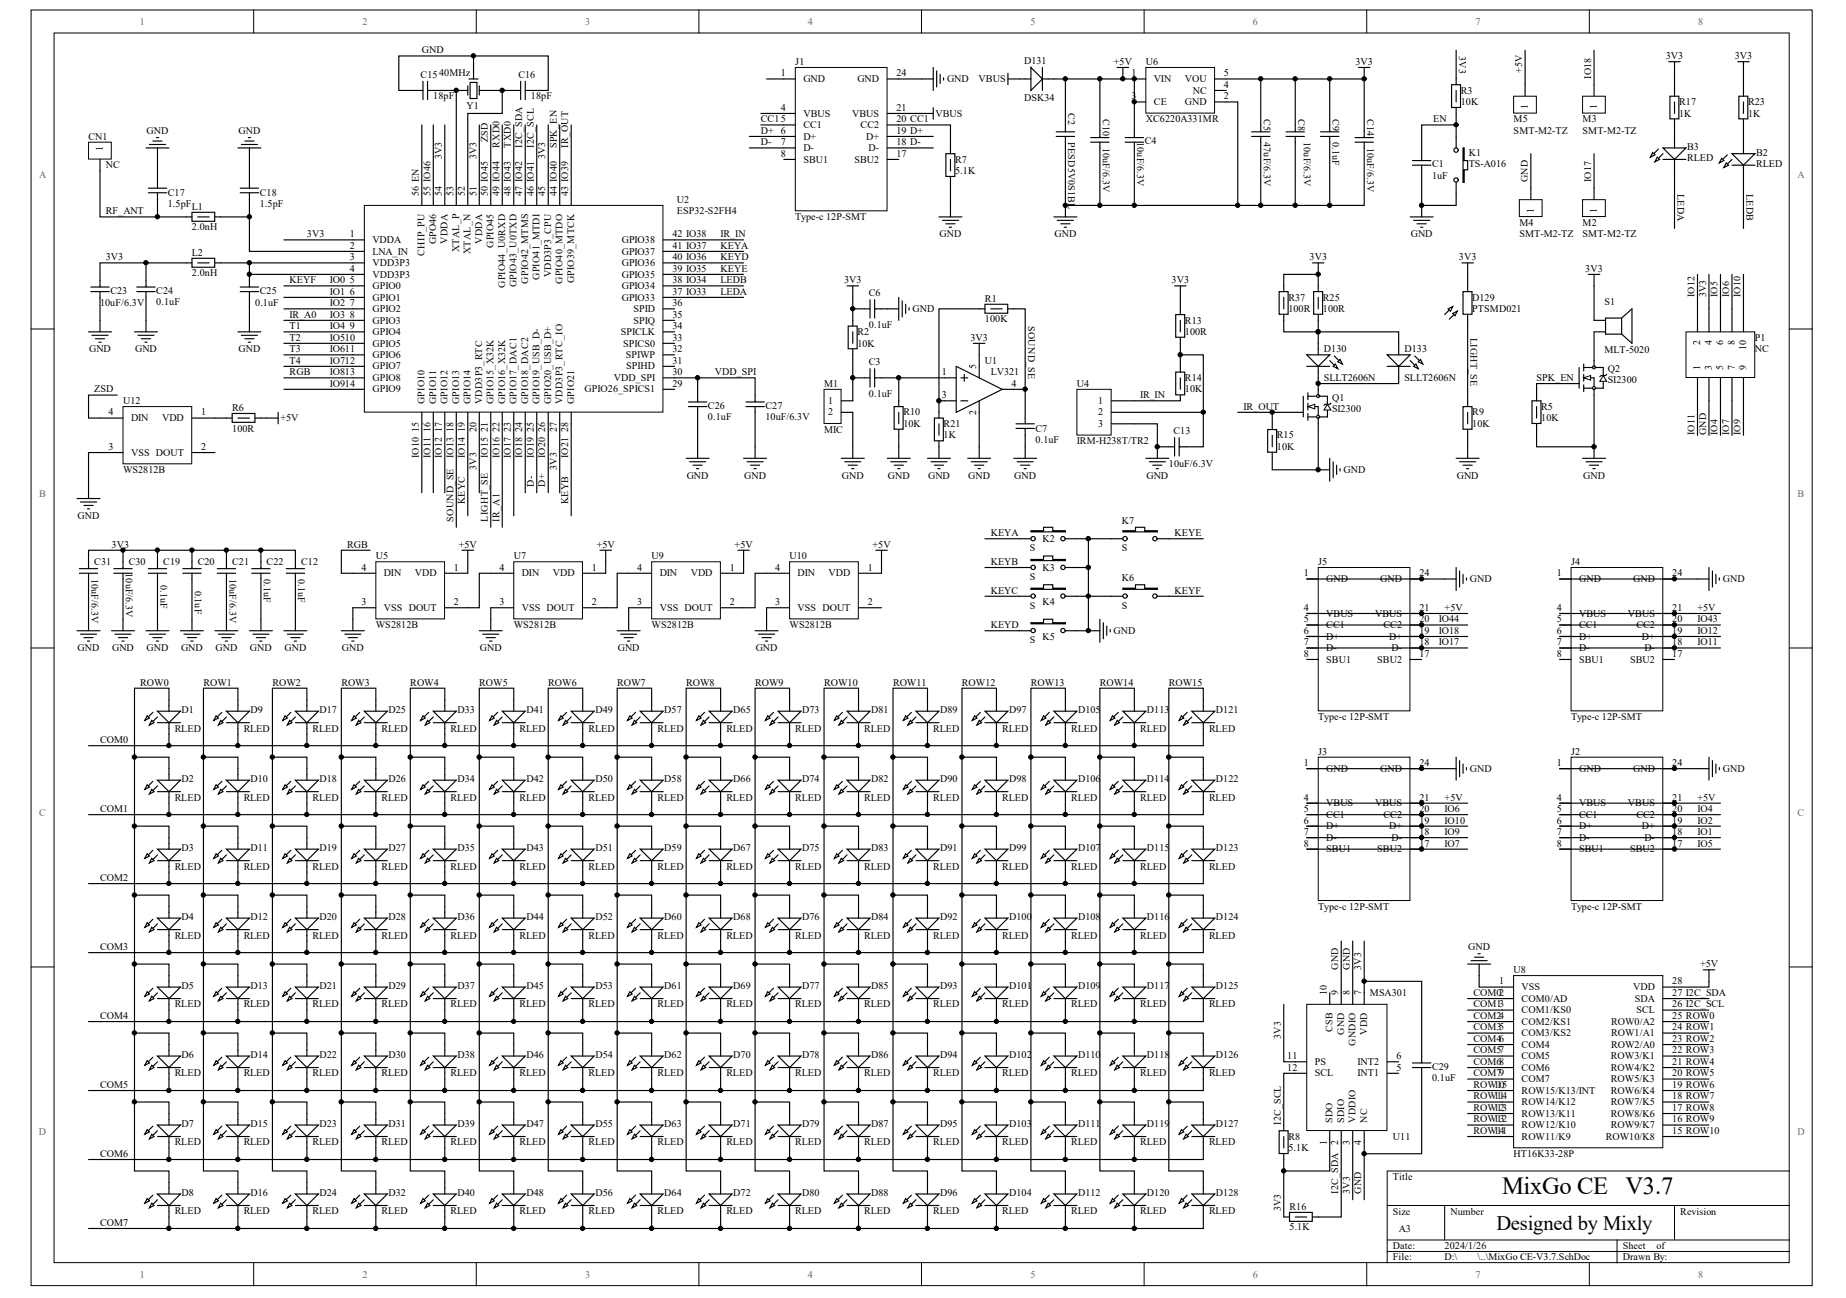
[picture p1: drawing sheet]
<svg xmlns="http://www.w3.org/2000/svg" width="289mm" height="203mm" viewBox="0 0 289 203" stroke-linecap="round" stroke-linejoin="round" font-family="sans-serif">
<defs><g id="words">
<text font-size="3.9" x="235.1" y="187">MixGo CE V3.7</text>
<text font-size="3.2" x="234.2" y="192.5">Designed by Mixly</text>
<g font-size="1.6" fill="#696969">
<text x="21.9" y="3.9">1</text>
<text x="56.7" y="3.9">2</text>
<text x="91.6" y="3.9">3</text>
<text x="126.4" y="3.9">4</text>
<text x="161.3" y="3.9">5</text>
<text x="196.1" y="3.9">6</text>
<text x="230.9" y="3.9">7</text>
<text x="265.8" y="3.9">8</text>
<text x="6.1" y="27.9">A</text>
<text x="281.3" y="27.9">A</text>
<text x="6.1" y="77.9">B</text>
<text x="281.3" y="77.9">B</text>
<text x="6.1" y="127.8">C</text>
<text x="281.3" y="127.8">C</text>
<text x="6.1" y="177.7">D</text>
<text x="281.3" y="177.7">D</text>
<text x="21.9" y="200">1</text>
<text x="56.7" y="200">2</text>
<text x="91.6" y="200">3</text>
<text x="126.4" y="200">4</text>
<text x="161.3" y="200">5</text>
<text x="196.1" y="200">6</text>
<text x="230.9" y="200">7</text>
<text x="265.8" y="200">8</text>
</g>
<g font-size="1.6">
<text x="66" y="8.4">GND</text>
<text x="122.2" y="12">1</text>
<text x="124.5" y="10.2">J1</text>
<text x="140.3" y="12">24</text>
<text x="160.3" y="10">D131</text>
<text x="174.3" y="10.2">+5V</text>
<text x="177.1" y="12">1</text>
<text x="179.3" y="10.2">U6</text>
<text x="191.6" y="12">5</text>
<text x="212.2" y="10.2">3V3</text>
<text x="228.4" y="8.8" transform="rotate(90 228.4 8.8)">3V3</text>
<text x="238.2" y="11.5" transform="rotate(-90 238.2 11.5)">+5V</text>
<text x="260.7" y="9.3">3V3</text>
<text x="271.5" y="9.3">3V3</text>
<text x="65.8" y="12.1">C1540MHz</text>
<text x="67.8" y="15.6">18pF</text>
<text x="73" y="17">Y1</text>
<text x="81.1" y="12.1">C16</text>
<text x="83.1" y="15.6">18pF</text>
<text x="122.2" y="17.4">4</text>
<text x="125.7" y="12.9">GND</text>
<text x="134.2" y="12.9">GND</text>
<text x="140.3" y="17.4">21</text>
<text x="148.2" y="12.9">GND</text>
<text x="153.2" y="12.9">VBUS</text>
<text x="160.3" y="15.7">DSK34</text>
<text x="167.2" y="17.8" transform="rotate(90 167.2 17.8)">C2</text>
<text x="177.1" y="15.6">3</text>
<text x="180.6" y="12.9">VIN</text>
<text x="180.6" y="16.5">CE</text>
<text x="185.5" y="16.5">GND</text>
<text x="185.5" y="12.9">VOU</text>
<text x="186.7" y="14.7">NC</text>
<text x="191.6" y="15.6">2</text>
<text x="191.6" y="13.8">4</text>
<text x="228.6" y="14.7">R3</text>
<text x="228.6" y="16.5">10K</text>
<text x="239.1" y="17.1" transform="rotate(-90 239.1 17.1)">1</text>
<text x="249" y="12.4" transform="rotate(-90 249 12.4)">IO18</text>
<text x="249.9" y="17.1" transform="rotate(-90 249.9 17.1)">1</text>
<text x="262.8" y="16.5">R17</text>
<text x="273.6" y="16.5">R23</text>
<text x="13.9" y="21.9">CN1</text>
<text x="16.1" y="23.7" transform="rotate(-90 16.1 23.7)">1</text>
<text x="22.9" y="21">GND</text>
<text x="37.3" y="21">GND</text>
<text x="76.4" y="22.3" transform="rotate(-90 76.4 22.3)">ZSD</text>
<text x="78.2" y="23.2" transform="rotate(-90 78.2 23.2)">RXD0</text>
<text x="80" y="23.2" transform="rotate(-90 80 23.2)">TXD0</text>
<text x="81.8" y="23.2" transform="rotate(-90 81.8 23.2)">I2C_SDA</text>
<text x="83.5" y="23.2" transform="rotate(-90 83.5 23.2)">I2C_SCL</text>
<text x="87.1" y="23.2" transform="rotate(-90 87.1 23.2)">SPK_EN</text>
<text x="88.9" y="23.2" transform="rotate(-90 88.9 23.2)">IR_OUT</text>
<text x="119.1" y="21">D+</text>
<text x="119.1" y="22.8">D-</text>
<text x="119.1" y="19.2">CC15</text>
<text x="122.2" y="21">6</text>
<text x="122.2" y="22.8">7</text>
<text x="125.7" y="18.3">VBUS</text>
<text x="125.7" y="20.1">CC1</text>
<text x="125.7" y="21.9">D+</text>
<text x="125.7" y="23.7">D-</text>
<text x="133.4" y="18.3">VBUS</text>
<text x="134.7" y="20.1">CC2</text>
<text x="135.6" y="21.9">D+</text>
<text x="136" y="23.7">D-</text>
<text x="140.3" y="19.2">20 CC1</text>
<text x="140.3" y="21">19 D+</text>
<text x="140.3" y="22.8">18 D-</text>
<text x="146.4" y="18.3">VBUS</text>
<text x="167.2" y="22.3" transform="rotate(90 167.2 22.3)">PESD5V0S1BL</text>
<text x="172.6" y="18.7" transform="rotate(90 172.6 18.7)">C10</text>
<text x="172.6" y="23.2" transform="rotate(90 172.6 23.2)">10uF/6.3V</text>
<text x="178" y="22.3" transform="rotate(90 178 22.3)">10uF/6.3V</text>
<text x="179.2" y="22.6">C4</text>
<text x="179.3" y="19.2">XC6220A331MR</text>
<text x="197.8" y="18.7" transform="rotate(90 197.8 18.7)">C5</text>
<text x="197.8" y="22.3" transform="rotate(90 197.8 22.3)">47uF/6.3V</text>
<text x="203.2" y="18.7" transform="rotate(90 203.2 18.7)">C8</text>
<text x="204.1" y="22.3" transform="rotate(90 204.1 22.3)">10uF/6.3V</text>
<text x="208.6" y="18.7" transform="rotate(90 208.6 18.7)">C9</text>
<text x="208.6" y="22.3" transform="rotate(90 208.6 22.3)">0.1uF</text>
<text x="214" y="18.7" transform="rotate(90 214 18.7)">C14</text>
<text x="214" y="23.2" transform="rotate(90 214 23.2)">10uF/6.3V</text>
<text x="224.3" y="19.2">EN</text>
<text x="236.9" y="19.2">M5</text>
<text x="236.9" y="21">SMT-M2-TZ</text>
<text x="247.7" y="19.2">M3</text>
<text x="247.7" y="21">SMT-M2-TZ</text>
<text x="262.8" y="18.3">1K</text>
<text x="264.1" y="23.5">B3</text>
<text x="273.6" y="18.3">1K</text>
<text x="16.6" y="26.4">NC</text>
<text x="69.2" y="25" transform="rotate(-90 69.2 25)">3V3</text>
<text x="74.6" y="25" transform="rotate(-90 74.6 25)">3V3</text>
<text x="85.3" y="25" transform="rotate(-90 85.3 25)">3V3</text>
<text x="122.2" y="24.6">8</text>
<text x="125.7" y="25.5">SBU1</text>
<text x="133.7" y="25.5">SBU2</text>
<text x="140.3" y="24.6">17</text>
<text x="149.5" y="25.5">R7</text>
<text x="149.5" y="27.3">5.1K</text>
<text x="224.1" y="26.2">C1</text>
<text x="224.1" y="28">1uF</text>
<text x="229.9" y="24.4">K1</text>
<text x="229.9" y="26.2">TS-A016</text>
<text x="239.1" y="28.6" transform="rotate(-90 239.1 28.6)">GND</text>
<text x="249" y="28.6" transform="rotate(-90 249 28.6)">IO17</text>
<text x="264.1" y="25.3">RLED</text>
<text x="274.9" y="24.4">B2</text>
<text x="274.9" y="26.2">RLED</text>
<text x="16.6" y="33.5">RF_ANT</text>
<text x="26.3" y="30.7">C17</text>
<text x="26.3" y="32.5">1.5pFL1</text>
<text x="40.7" y="30.7">C18</text>
<text x="40.7" y="32.5">1.5pF</text>
<text x="65.6" y="30.7" transform="rotate(-90 65.6 30.7)">56 EN</text>
<text x="67.4" y="30.7" transform="rotate(-90 67.4 30.7)">55 IO46</text>
<text x="69.2" y="30.7" transform="rotate(-90 69.2 30.7)">54</text>
<text x="71" y="30.7" transform="rotate(-90 71 30.7)">53</text>
<text x="72.8" y="30.7" transform="rotate(-90 72.8 30.7)">52</text>
<text x="74.6" y="30.7" transform="rotate(-90 74.6 30.7)">51</text>
<text x="76.4" y="30.7" transform="rotate(-90 76.4 30.7)">50 IO45</text>
<text x="78.2" y="30.7" transform="rotate(-90 78.2 30.7)">49 IO44</text>
<text x="80" y="30.7" transform="rotate(-90 80 30.7)">48 IO43</text>
<text x="81.8" y="30.7" transform="rotate(-90 81.8 30.7)">47 IO42</text>
<text x="83.5" y="30.7" transform="rotate(-90 83.5 30.7)">46 IO41</text>
<text x="85.3" y="30.7" transform="rotate(-90 85.3 30.7)">45</text>
<text x="87.1" y="30.7" transform="rotate(-90 87.1 30.7)">44 IO40</text>
<text x="88.9" y="30.7" transform="rotate(-90 88.9 30.7)">43 IO39</text>
<text x="106" y="31.8">U2</text>
<text x="106" y="33.5">ESP32-S2FH4</text>
<text x="124.5" y="34.4">Type-c 12P-SMT</text>
<text x="237.8" y="35.3">M4</text>
<text x="240" y="33.3" transform="rotate(-90 240 33.3)">1</text>
<text x="247.7" y="35.3">M2</text>
<text x="249.9" y="33.3" transform="rotate(-90 249.9 33.3)">1</text>
<text x="262.5" y="30.4" transform="rotate(90 262.5 30.4)">LEDA</text>
<text x="273.3" y="30.4" transform="rotate(90 273.3 30.4)">LEDB</text>
<text x="16.6" y="40.7">3V3</text>
<text x="30" y="40">L2</text>
<text x="30" y="36.1">2.0nH</text>
<text x="48" y="37.1">3V3</text>
<text x="54.8" y="37.1">1</text>
<text x="54.8" y="38.9">2</text>
<text x="54.8" y="40.7">3</text>
<text x="58.3" y="38">VDDA</text>
<text x="58.3" y="39.8">LNA_IN</text>
<text x="58.3" y="41.6">VDD3P3</text>
<text x="66.5" y="40" transform="rotate(-90 66.5 40)">CHIP_PU</text>
<text x="68.3" y="38.3" transform="rotate(-90 68.3 38.3)">GPO46</text>
<text x="70.1" y="38.1" transform="rotate(-90 70.1 38.1)">VDDA</text>
<text x="71.9" y="39.5" transform="rotate(-90 71.9 39.5)">XTAL_P</text>
<text x="73.7" y="39.8" transform="rotate(-90 73.7 39.8)">XTAL_N</text>
<text x="75.5" y="38.1" transform="rotate(-90 75.5 38.1)">VDDA</text>
<text x="77.3" y="38.8" transform="rotate(-90 77.3 38.8)">GPIO45</text>
<text x="97.3" y="41.6">GPIO36</text>
<text x="97.3" y="39.8">GPIO37</text>
<text x="97.3" y="38">GPIO38</text>
<text x="105.2" y="40.7">40 IO36</text>
<text x="105.2" y="38.9">41 IO37</text>
<text x="105.2" y="37.1">42 IO38</text>
<text x="112.8" y="40.7">KEYD</text>
<text x="112.8" y="38.9">KEYA</text>
<text x="112.8" y="37.1">IR_IN</text>
<text x="147.1" y="37.2">GND</text>
<text x="165" y="37.2">GND</text>
<text x="205" y="40.7">3V3</text>
<text x="220.8" y="37.2">GND</text>
<text x="228.3" y="40.7">3V3</text>
<text x="237.8" y="37.1">SMT-M2-TZ</text>
<text x="247.7" y="37.1">SMT-M2-TZ</text>
<text x="15.7" y="47.9">10uF/6.3V</text>
<text x="17.3" y="46">C23</text>
<text x="24.5" y="46">C24</text>
<text x="24.5" y="47.8">0.1uF</text>
<text x="30" y="43.3">2.0nH</text>
<text x="39.9" y="47.9">0.1uF</text>
<text x="40.7" y="46">C25</text>
<text x="45.3" y="44.3">KEYF</text>
<text x="51.6" y="44.3">IO0</text>
<text x="51.6" y="46.1">IO1</text>
<text x="51.6" y="47.9">IO2</text>
<text x="54.8" y="42.5">4</text>
<text x="54.8" y="44.3">5</text>
<text x="54.8" y="46.1">6</text>
<text x="54.8" y="47.9">7</text>
<text x="58.3" y="43.4">VDD3P3</text>
<text x="58.3" y="45.2">GPIO0</text>
<text x="58.3" y="47">GPIO1</text>
<text x="79.1" y="45.1" transform="rotate(-90 79.1 45.1)">GPIO44_U0RXD</text>
<text x="80.9" y="45" transform="rotate(-90 80.9 45)">GPIO43_U0TXD</text>
<text x="82.6" y="44.4" transform="rotate(-90 82.6 44.4)">GPIO42_MTMS</text>
<text x="84.4" y="43.8" transform="rotate(-90 84.4 43.8)">GPIO41_MTDI</text>
<text x="86.2" y="43.4" transform="rotate(-90 86.2 43.4)">VDD3P3_CPU</text>
<text x="88" y="44.4" transform="rotate(-90 88 44.4)">GPIO40_MTDO</text>
<text x="89.8" y="44.4" transform="rotate(-90 89.8 44.4)">GPIO39_MTCK</text>
<text x="97.3" y="47">GPIO33</text>
<text x="97.3" y="45.2">GPIO34</text>
<text x="97.3" y="43.4">GPIO35</text>
<text x="105.2" y="47.9">36</text>
<text x="105.2" y="46.1">37 IO33</text>
<text x="105.2" y="44.3">38 IO34</text>
<text x="105.2" y="42.5">39 IO35</text>
<text x="112.8" y="46.1">LEDA</text>
<text x="112.8" y="44.3">LEDB</text>
<text x="112.8" y="42.5">KEYE</text>
<text x="132.1" y="44.3">3V3</text>
<text x="136" y="46.3">C6</text>
<text x="154.2" y="47.2">R1</text>
<text x="183.4" y="44.3">3V3</text>
<text x="201.6" y="47">R37</text>
<text x="207" y="47">R25</text>
<text x="230.4" y="47">D129</text>
<text x="248.1" y="42.5">3V3</text>
<text x="251.1" y="47.8">S1</text>
<text x="265.2" y="46.6" transform="rotate(-90 265.2 46.6)">IO12</text>
<text x="267" y="46.6" transform="rotate(-90 267 46.6)">3V3</text>
<text x="268.8" y="46.6" transform="rotate(-90 268.8 46.6)">IO5</text>
<text x="270.6" y="46.6" transform="rotate(-90 270.6 46.6)">IO6</text>
<text x="272.4" y="46.6" transform="rotate(-90 272.4 46.6)">IO10</text>
<text x="45.3" y="51.5">T1</text>
<text x="45.3" y="53.3">T2</text>
<text x="45.3" y="49.7">IR_A0</text>
<text x="51.6" y="49.7">IO3</text>
<text x="51.6" y="51.5">IO4</text>
<text x="51.6" y="53.3">IO510</text>
<text x="54.8" y="49.7">8</text>
<text x="54.8" y="51.5">9</text>
<text x="58.3" y="48.8">GPIO2</text>
<text x="58.3" y="50.6">GPIO3</text>
<text x="58.3" y="52.4">GPIO4</text>
<text x="97.2" y="52.4">SPICLK</text>
<text x="99.2" y="50.6">SPIQ</text>
<text x="99.2" y="48.8">SPID</text>
<text x="105.2" y="53.3">33</text>
<text x="105.2" y="51.5">34</text>
<text x="105.2" y="49.7">35</text>
<text x="134.2" y="52.4">R2</text>
<text x="136" y="51.4">0.1uF</text>
<text x="142.8" y="48.8">GND</text>
<text x="151.9" y="53.3">3V3</text>
<text x="154.2" y="50.5">100K</text>
<text x="160.9" y="51.1" transform="rotate(90 160.9 51.1)">SOUND_SE</text>
<text x="185.5" y="50.6">R13</text>
<text x="185.5" y="52.4">100R</text>
<text x="201.6" y="48.8">100R</text>
<text x="207" y="48.8">100R</text>
<text x="230.2" y="52.9" transform="rotate(90 230.2 52.9)">LIGHT_SE</text>
<text x="230.4" y="48.8">PTSMD021</text>
<text x="274.7" y="53.3">P1</text>
<text x="13.9" y="55.2">GND</text>
<text x="21.1" y="55.2">GND</text>
<text x="37.3" y="55.2">GND</text>
<text x="45.3" y="55.1">T3</text>
<text x="45.3" y="56.9">T4</text>
<text x="45.3" y="58.7">RGB</text>
<text x="51.6" y="55.1">IO611</text>
<text x="51.6" y="56.9">IO712</text>
<text x="51.6" y="58.7">IO813</text>
<text x="58.3" y="54.2">GPIO5</text>
<text x="58.3" y="56">GPIO6</text>
<text x="58.3" y="57.8">GPIO7</text>
<text x="58.3" y="59.6">GPIO8</text>
<text x="96.1" y="59.6">VDD_SPI</text>
<text x="97.6" y="54.2">SPICS0</text>
<text x="97.9" y="56">SPIWP</text>
<text x="98" y="57.8">SPIHD</text>
<text x="105.2" y="58.7">30</text>
<text x="105.2" y="56.9">31</text>
<text x="105.2" y="55.1">32</text>
<text x="111.9" y="58.7">VDD_SPI</text>
<text x="134.2" y="54.2">10K</text>
<text x="136" y="57.1">C3</text>
<text x="147.4" y="58.7">1</text>
<text x="152.8" y="57.7" transform="rotate(-90 152.8 57.7)">5</text>
<text x="154.2" y="56.9">U1</text>
<text x="155.1" y="58.7">LV321</text>
<text x="185.5" y="59.6">R14</text>
<text x="207.2" y="55.1">D130</text>
<text x="207.2" y="59.6">SLLT2606N</text>
<text x="219.8" y="55.1">D133</text>
<text x="219.8" y="59.6">SLLT2606N</text>
<text x="240.5" y="59.6">SPK_EN</text>
<text x="251.1" y="55.3">MLT-5020</text>
<text x="251.7" y="58.2">Q2</text>
<text x="266.1" y="57.9" transform="rotate(-90 266.1 57.9)">1</text>
<text x="266.1" y="54" transform="rotate(-90 266.1 54)">2</text>
<text x="267.9" y="57.9" transform="rotate(-90 267.9 57.9)">3</text>
<text x="267.9" y="54" transform="rotate(-90 267.9 54)">4</text>
<text x="269.7" y="57.9" transform="rotate(-90 269.7 57.9)">5</text>
<text x="269.7" y="54" transform="rotate(-90 269.7 54)">6</text>
<text x="271.5" y="57.9" transform="rotate(-90 271.5 57.9)">7</text>
<text x="271.5" y="54" transform="rotate(-90 271.5 54)">8</text>
<text x="273.3" y="57.9" transform="rotate(-90 273.3 57.9)">9</text>
<text x="273.3" y="54.8" transform="rotate(-90 273.3 54.8)">10</text>
<text x="274.7" y="55.1">NC</text>
<text x="14.8" y="61.4">ZSD</text>
<text x="17" y="65">4</text>
<text x="19.3" y="63.2">U12</text>
<text x="20.5" y="65.9">DIN</text>
<text x="25.4" y="65.9">VDD</text>
<text x="31.5" y="65">1</text>
<text x="36.3" y="64.3">R6</text>
<text x="43.9" y="65.9">+5V</text>
<text x="51.6" y="60.5">IO914</text>
<text x="58.3" y="61.4">GPIO9</text>
<text x="66.5" y="63.3" transform="rotate(-90 66.5 63.3)">GPIO10</text>
<text x="68.3" y="63.3" transform="rotate(-90 68.3 63.3)">GPIO11</text>
<text x="70.1" y="63.3" transform="rotate(-90 70.1 63.3)">GPIO12</text>
<text x="71.9" y="63.3" transform="rotate(-90 71.9 63.3)">GPIO13</text>
<text x="73.7" y="63.3" transform="rotate(-90 73.7 63.3)">GPIO14</text>
<text x="75.5" y="63.3" transform="rotate(-90 75.5 63.3)">VDD3P3_RTC</text>
<text x="77.3" y="63.3" transform="rotate(-90 77.3 63.3)">GPIO15_X32K</text>
<text x="79.1" y="63.3" transform="rotate(-90 79.1 63.3)">GPIO16_X32K</text>
<text x="80.9" y="63.3" transform="rotate(-90 80.9 63.3)">GPIO17_DAC1</text>
<text x="82.6" y="63.3" transform="rotate(-90 82.6 63.3)">GPIO18_DAC2</text>
<text x="84.4" y="63.3" transform="rotate(-90 84.4 63.3)">GPIO19_USB_D-</text>
<text x="86.2" y="63.3" transform="rotate(-90 86.2 63.3)">GPIO20_USB_D+</text>
<text x="88" y="63.3" transform="rotate(-90 88 63.3)">VDD3P3_RTC_IO</text>
<text x="89.8" y="63.3" transform="rotate(-90 89.8 63.3)">GPIO21</text>
<text x="91.5" y="61.4">GPIO26_SPICS1</text>
<text x="105.2" y="60.5">29</text>
<text x="110.8" y="64">C26</text>
<text x="110.8" y="65.8">0.1uF</text>
<text x="119.8" y="64">C27</text>
<text x="119.8" y="65.8">10uF/6.3V</text>
<text x="129" y="60.5">M1</text>
<text x="129.6" y="63.2">1</text>
<text x="129.6" y="65">2</text>
<text x="136" y="62.2">0.1uF</text>
<text x="141.4" y="65">R10</text>
<text x="147.4" y="62.3">3</text>
<text x="152.8" y="65" transform="rotate(-90 152.8 65)">2</text>
<text x="158.3" y="60.5">4</text>
<text x="168.5" y="60.5">U4</text>
<text x="171.9" y="63.2">1</text>
<text x="171.9" y="65">2</text>
<text x="178.4" y="62.3">IR_IN</text>
<text x="185.5" y="61.4">10K</text>
<text x="194.6" y="64.1">IR_OUT</text>
<text x="208.5" y="62.7">Q1</text>
<text x="208.5" y="64.5">SI2300</text>
<text x="230.4" y="65">R9</text>
<text x="241.2" y="64.1">R5</text>
<text x="241.2" y="65.9">10K</text>
<text x="251.7" y="60">SI2300</text>
<text x="17" y="70.4">3</text>
<text x="20.5" y="71.3">VSS DOUT</text>
<text x="31.5" y="70.4">2</text>
<text x="36.3" y="67.6">100R</text>
<text x="65.6" y="71.7" transform="rotate(-90 65.6 71.7)">IO10</text>
<text x="65.6" y="67.6" transform="rotate(-90 65.6 67.6)">15</text>
<text x="67.4" y="71.7" transform="rotate(-90 67.4 71.7)">IO11</text>
<text x="67.4" y="67.6" transform="rotate(-90 67.4 67.6)">16</text>
<text x="69.2" y="71.7" transform="rotate(-90 69.2 71.7)">IO12</text>
<text x="69.2" y="67.6" transform="rotate(-90 69.2 67.6)">17</text>
<text x="71" y="71.7" transform="rotate(-90 71 71.7)">IO13</text>
<text x="71" y="67.6" transform="rotate(-90 71 67.6)">18</text>
<text x="72.8" y="71.7" transform="rotate(-90 72.8 71.7)">IO14</text>
<text x="72.8" y="67.6" transform="rotate(-90 72.8 67.6)">19</text>
<text x="74.6" y="67.6" transform="rotate(-90 74.6 67.6)">20</text>
<text x="76.4" y="71.7" transform="rotate(-90 76.4 71.7)">IO15</text>
<text x="76.4" y="67.6" transform="rotate(-90 76.4 67.6)">21</text>
<text x="78.2" y="71.7" transform="rotate(-90 78.2 71.7)">IO16</text>
<text x="78.2" y="67.6" transform="rotate(-90 78.2 67.6)">22</text>
<text x="80" y="71.7" transform="rotate(-90 80 71.7)">IO17</text>
<text x="80" y="67.6" transform="rotate(-90 80 67.6)">23</text>
<text x="81.8" y="71.7" transform="rotate(-90 81.8 71.7)">IO18</text>
<text x="81.8" y="67.6" transform="rotate(-90 81.8 67.6)">24</text>
<text x="83.5" y="71.7" transform="rotate(-90 83.5 71.7)">IO19</text>
<text x="83.5" y="67.6" transform="rotate(-90 83.5 67.6)">25</text>
<text x="85.3" y="71.7" transform="rotate(-90 85.3 71.7)">IO20</text>
<text x="85.3" y="67.6" transform="rotate(-90 85.3 67.6)">26</text>
<text x="87.1" y="67.6" transform="rotate(-90 87.1 67.6)">27</text>
<text x="88.9" y="71.7" transform="rotate(-90 88.9 71.7)">IO21</text>
<text x="88.9" y="67.6" transform="rotate(-90 88.9 67.6)">28</text>
<text x="129" y="67.7">MIC</text>
<text x="141.4" y="66.8">10K</text>
<text x="147.7" y="66.8">R21</text>
<text x="147.7" y="68.6">1K</text>
<text x="162.1" y="67.6">C7</text>
<text x="162.1" y="69.4">0.1uF</text>
<text x="168.5" y="69.5">IRM-H238T/TR2</text>
<text x="171.9" y="66.8">3</text>
<text x="183.7" y="67.9">C13</text>
<text x="199.8" y="68.6">R15</text>
<text x="199.8" y="70.4">10K</text>
<text x="230.4" y="66.8">10K</text>
<text x="265.2" y="68.1" transform="rotate(-90 265.2 68.1)">IO11</text>
<text x="267" y="68.1" transform="rotate(-90 267 68.1)">GND</text>
<text x="268.8" y="68.1" transform="rotate(-90 268.8 68.1)">IO4</text>
<text x="270.6" y="68.1" transform="rotate(-90 270.6 68.1)">IO7</text>
<text x="272.4" y="68.1" transform="rotate(-90 272.4 68.1)">IO9</text>
<text x="19.3" y="74">WS2812B</text>
<text x="74.6" y="73.5" transform="rotate(-90 74.6 73.5)">3V3</text>
<text x="83.5" y="76.2" transform="rotate(-90 83.5 76.2)">D-</text>
<text x="85.3" y="76.2" transform="rotate(-90 85.3 76.2)">D+</text>
<text x="87.1" y="73.5" transform="rotate(-90 87.1 73.5)">3V3</text>
<text x="107.5" y="75">GND</text>
<text x="116.5" y="75">GND</text>
<text x="131.8" y="75">GND</text>
<text x="139" y="75">GND</text>
<text x="145.3" y="75">GND</text>
<text x="151.6" y="75">GND</text>
<text x="158.7" y="75">GND</text>
<text x="179.4" y="75">GND</text>
<text x="182.9" y="73.1">10uF/6.3V</text>
<text x="210.3" y="74">GND</text>
<text x="228" y="75">GND</text>
<text x="247.8" y="75">GND</text>
<text x="12.1" y="81.3">GND</text>
<text x="71" y="81.6" transform="rotate(-90 71 81.6)">SOUND_SE</text>
<text x="72.8" y="78.9" transform="rotate(-90 72.8 78.9)">KEYC</text>
<text x="76.4" y="81.6" transform="rotate(-90 76.4 81.6)">LIGHT_SE</text>
<text x="78.2" y="81.6" transform="rotate(-90 78.2 81.6)">IR_A1</text>
<text x="88.9" y="78.9" transform="rotate(-90 88.9 78.9)">KEYB</text>
<text x="155.1" y="83.9">KEYA</text>
<text x="175.6" y="82">K7</text>
<text x="183.8" y="83.9">KEYE</text>
<text x="14.8" y="88.4">C31</text>
<text x="17.5" y="85.7">3V3</text>
<text x="19.7" y="89.7" transform="rotate(90 19.7 89.7)">10uF/6.3V</text>
<text x="20.2" y="88.4">C30</text>
<text x="25.5" y="88.4">C19</text>
<text x="30.9" y="88.4">C20</text>
<text x="36.3" y="88.4">C21</text>
<text x="41.7" y="88.4">C22</text>
<text x="47.1" y="88.4">C12</text>
<text x="54.3" y="85.7">RGB</text>
<text x="56.6" y="89.3">4</text>
<text x="58.8" y="87.5">U5</text>
<text x="71.1" y="89.3">1</text>
<text x="71.8" y="85.7">+5V</text>
<text x="78.2" y="89.3">4</text>
<text x="80.4" y="87.5">U7</text>
<text x="92.6" y="89.3">1</text>
<text x="93.4" y="85.7">+5V</text>
<text x="99.7" y="89.3">4</text>
<text x="102" y="87.5">U9</text>
<text x="114.2" y="89.3">1</text>
<text x="115" y="85.7">+5V</text>
<text x="121.3" y="89.3">4</text>
<text x="123.6" y="87.5">U10</text>
<text x="135.8" y="89.3">1</text>
<text x="136.6" y="85.7">+5V</text>
<text x="155.1" y="88.4">KEYB</text>
<text x="161.2" y="86.3">S</text>
<text x="163.2" y="89.3">K3</text>
<text x="163.2" y="84.8">K2</text>
<text x="175.6" y="86.3">S</text>
<text x="206.3" y="88.4">J5</text>
<text x="245.9" y="88.4">J4</text>
<text x="14.3" y="90.6" transform="rotate(90 14.3 90.6)">10uF/6.3V</text>
<text x="25.1" y="91.5" transform="rotate(90 25.1 91.5)">0.1uF</text>
<text x="30.5" y="92.4" transform="rotate(90 30.5 92.4)">0.1uF</text>
<text x="35.9" y="90.6" transform="rotate(90 35.9 90.6)">10uF/6.3V</text>
<text x="41.3" y="90.6" transform="rotate(90 41.3 90.6)">0.1uF</text>
<text x="46.7" y="90.6" transform="rotate(90 46.7 90.6)">0.1uF</text>
<text x="56.6" y="94.7">3</text>
<text x="60.1" y="95.6">VSS DOUT</text>
<text x="60.1" y="90.2">DIN</text>
<text x="64.9" y="90.2">VDD</text>
<text x="71.1" y="94.7">2</text>
<text x="78.2" y="94.7">3</text>
<text x="81.7" y="95.6">VSS DOUT</text>
<text x="81.7" y="90.2">DIN</text>
<text x="86.5" y="90.2">VDD</text>
<text x="92.6" y="94.7">2</text>
<text x="99.7" y="94.7">3</text>
<text x="103.3" y="95.6">VSS DOUT</text>
<text x="103.3" y="90.2">DIN</text>
<text x="108.1" y="90.2">VDD</text>
<text x="114.2" y="94.7">2</text>
<text x="121.3" y="94.7">3</text>
<text x="124.8" y="95.6">VSS DOUT</text>
<text x="124.8" y="90.2">DIN</text>
<text x="129.7" y="90.2">VDD</text>
<text x="135.8" y="94.7">2</text>
<text x="155.1" y="92.9">KEYC</text>
<text x="161.2" y="90.8">S</text>
<text x="161.2" y="95.3">S</text>
<text x="163.2" y="94.7">K4</text>
<text x="175.6" y="91">K6</text>
<text x="175.6" y="95.3">S</text>
<text x="183.8" y="92.9">KEYF</text>
<text x="204.1" y="90.2">1</text>
<text x="204.1" y="95.6">4</text>
<text x="207.6" y="91.1">GND</text>
<text x="216" y="91.1">GND</text>
<text x="222.2" y="90.2">24</text>
<text x="222.2" y="95.6">21</text>
<text x="226.1" y="95.6">+5V</text>
<text x="230.1" y="91.1">GND</text>
<text x="243.6" y="90.2">1</text>
<text x="243.6" y="95.6">4</text>
<text x="247.2" y="91.1">GND</text>
<text x="255.6" y="91.1">GND</text>
<text x="261.7" y="90.2">24</text>
<text x="261.7" y="95.6">21</text>
<text x="265.7" y="95.6">+5V</text>
<text x="269.6" y="91.1">GND</text>
<text x="12.1" y="102">GND</text>
<text x="17.5" y="102">GND</text>
<text x="22.9" y="102">GND</text>
<text x="28.3" y="102">GND</text>
<text x="33.7" y="102">GND</text>
<text x="39.1" y="102">GND</text>
<text x="44.5" y="102">GND</text>
<text x="53.5" y="102">GND</text>
<text x="58.8" y="98.3">WS2812B</text>
<text x="75.1" y="102">GND</text>
<text x="80.4" y="98.3">WS2812B</text>
<text x="96.7" y="102">GND</text>
<text x="102" y="98.3">WS2812B</text>
<text x="118.3" y="102">GND</text>
<text x="123.6" y="98.3">WS2812B</text>
<text x="155.1" y="98.3">KEYD</text>
<text x="161.2" y="100.7">S</text>
<text x="163.2" y="100.1">K5</text>
<text x="174.3" y="99.2">GND</text>
<text x="204.1" y="97.4">5</text>
<text x="204.1" y="99.2">6</text>
<text x="204.1" y="101">7</text>
<text x="207.6" y="96.5">VBUS</text>
<text x="207.6" y="98.3">CC1</text>
<text x="207.6" y="100.1">D+</text>
<text x="207.6" y="101.9">D-</text>
<text x="215.2" y="96.5">VBUS</text>
<text x="216.5" y="98.3">CC2</text>
<text x="217.4" y="100.1">D+</text>
<text x="217.8" y="101.9">D-</text>
<text x="222.2" y="97.4">20</text>
<text x="222.2" y="99.2">19</text>
<text x="222.2" y="101">18</text>
<text x="225.2" y="97.4">IO44</text>
<text x="225.2" y="101">IO17</text>
<text x="225.2" y="99.2">IO18</text>
<text x="243.6" y="97.4">5</text>
<text x="243.6" y="99.2">6</text>
<text x="243.6" y="101">7</text>
<text x="247.2" y="96.5">VBUS</text>
<text x="247.2" y="98.3">CC1</text>
<text x="247.2" y="100.1">D+</text>
<text x="247.2" y="101.9">D-</text>
<text x="254.8" y="96.5">VBUS</text>
<text x="256.1" y="98.3">CC2</text>
<text x="257" y="100.1">D+</text>
<text x="257.4" y="101.9">D-</text>
<text x="261.7" y="97.4">20</text>
<text x="261.7" y="99.2">19</text>
<text x="261.7" y="101">18</text>
<text x="265.7" y="101">IO11</text>
<text x="265.7" y="99.2">IO12</text>
<text x="265.7" y="97.4">IO43</text>
<text x="21.9" y="107.3">ROW0</text>
<text x="31.8" y="107.3">ROW1</text>
<text x="42.6" y="107.3">ROW2</text>
<text x="53.4" y="107.3">ROW3</text>
<text x="64.2" y="107.3">ROW4</text>
<text x="75" y="107.3">ROW5</text>
<text x="85.8" y="107.3">ROW6</text>
<text x="96.6" y="107.3">ROW7</text>
<text x="107.4" y="107.3">ROW8</text>
<text x="118.2" y="107.3">ROW9</text>
<text x="129" y="107.3">ROW10</text>
<text x="139.8" y="107.3">ROW11</text>
<text x="150.6" y="107.3">ROW12</text>
<text x="161.4" y="107.3">ROW13</text>
<text x="172.1" y="107.3">ROW14</text>
<text x="182.9" y="107.3">ROW15</text>
<text x="204.1" y="102.8">8</text>
<text x="207.6" y="103.7">SBU1</text>
<text x="215.6" y="103.7">SBU2</text>
<text x="222.2" y="102.8">17</text>
<text x="243.6" y="102.8">8</text>
<text x="247.2" y="103.7">SBU1</text>
<text x="255.1" y="103.7">SBU2</text>
<text x="261.7" y="102.8">17</text>
<text x="28.4" y="111.7">D1</text>
<text x="39.2" y="111.7">D9</text>
<text x="50" y="111.7">D17</text>
<text x="60.8" y="111.7">D25</text>
<text x="71.6" y="111.7">D33</text>
<text x="82.4" y="111.7">D41</text>
<text x="93.2" y="111.7">D49</text>
<text x="104" y="111.7">D57</text>
<text x="114.8" y="111.7">D65</text>
<text x="125.6" y="111.7">D73</text>
<text x="136.4" y="111.7">D81</text>
<text x="147.1" y="111.7">D89</text>
<text x="157.9" y="111.7">D97</text>
<text x="168.7" y="111.7">D105</text>
<text x="179.5" y="111.7">D113</text>
<text x="190.3" y="111.7">D121</text>
<text x="206.3" y="112.7">Type-c 12P-SMT</text>
<text x="245.9" y="112.7">Type-c 12P-SMT</text>
<text x="15.7" y="116.3">COM0</text>
<text x="27.3" y="114.5">RLED</text>
<text x="38.1" y="114.5">RLED</text>
<text x="48.9" y="114.5">RLED</text>
<text x="59.7" y="114.5">RLED</text>
<text x="70.5" y="114.5">RLED</text>
<text x="81.3" y="114.5">RLED</text>
<text x="92.1" y="114.5">RLED</text>
<text x="102.9" y="114.5">RLED</text>
<text x="113.7" y="114.5">RLED</text>
<text x="124.5" y="114.5">RLED</text>
<text x="135.3" y="114.5">RLED</text>
<text x="146.1" y="114.5">RLED</text>
<text x="156.9" y="114.5">RLED</text>
<text x="167.6" y="114.5">RLED</text>
<text x="178.4" y="114.5">RLED</text>
<text x="189.2" y="114.5">RLED</text>
<text x="204.1" y="119.9">1</text>
<text x="206.3" y="118.1">J3</text>
<text x="222.2" y="119.9">24</text>
<text x="243.6" y="119.9">1</text>
<text x="245.9" y="118.1">J2</text>
<text x="261.7" y="119.9">24</text>
<text x="27.3" y="125.3">RLED</text>
<text x="28.4" y="122.4">D2</text>
<text x="38.1" y="125.3">RLED</text>
<text x="39.2" y="122.4">D10</text>
<text x="48.9" y="125.3">RLED</text>
<text x="50" y="122.4">D18</text>
<text x="59.7" y="125.3">RLED</text>
<text x="60.8" y="122.4">D26</text>
<text x="70.5" y="125.3">RLED</text>
<text x="71.6" y="122.4">D34</text>
<text x="81.3" y="125.3">RLED</text>
<text x="82.4" y="122.4">D42</text>
<text x="92.1" y="125.3">RLED</text>
<text x="93.2" y="122.4">D50</text>
<text x="102.9" y="125.3">RLED</text>
<text x="104" y="122.4">D58</text>
<text x="113.7" y="125.3">RLED</text>
<text x="114.8" y="122.4">D66</text>
<text x="124.5" y="125.3">RLED</text>
<text x="125.6" y="122.4">D74</text>
<text x="135.3" y="125.3">RLED</text>
<text x="136.4" y="122.4">D82</text>
<text x="146.1" y="125.3">RLED</text>
<text x="147.1" y="122.4">D90</text>
<text x="156.9" y="125.3">RLED</text>
<text x="157.9" y="122.4">D98</text>
<text x="167.6" y="125.3">RLED</text>
<text x="168.7" y="122.4">D106</text>
<text x="178.4" y="125.3">RLED</text>
<text x="179.5" y="122.4">D114</text>
<text x="189.2" y="125.3">RLED</text>
<text x="190.3" y="122.4">D122</text>
<text x="204.1" y="125.3">4</text>
<text x="207.6" y="120.8">GND</text>
<text x="216" y="120.8">GND</text>
<text x="222.2" y="125.3">21</text>
<text x="226.1" y="125.3">+5V</text>
<text x="230.1" y="120.8">GND</text>
<text x="243.6" y="125.3">4</text>
<text x="247.2" y="120.8">GND</text>
<text x="255.6" y="120.8">GND</text>
<text x="261.7" y="125.3">21</text>
<text x="265.7" y="125.3">+5V</text>
<text x="269.6" y="120.8">GND</text>
<text x="15.7" y="127.1">COM1</text>
<text x="204.1" y="127.1">5</text>
<text x="204.1" y="128.9">6</text>
<text x="204.1" y="130.7">7</text>
<text x="207.6" y="126.2">VBUS</text>
<text x="207.6" y="128">CC1</text>
<text x="207.6" y="129.8">D+</text>
<text x="207.6" y="131.6">D-</text>
<text x="215.2" y="126.2">VBUS</text>
<text x="216.5" y="128">CC2</text>
<text x="217.4" y="129.8">D+</text>
<text x="217.8" y="131.6">D-</text>
<text x="222.2" y="127.1">20</text>
<text x="222.2" y="128.9">19</text>
<text x="222.2" y="130.7">18</text>
<text x="226.1" y="130.7">IO9</text>
<text x="226.1" y="128.9">IO10</text>
<text x="226.1" y="127.1">IO6</text>
<text x="243.6" y="127.1">5</text>
<text x="243.6" y="128.9">6</text>
<text x="243.6" y="130.7">7</text>
<text x="247.2" y="126.2">VBUS</text>
<text x="247.2" y="128">CC1</text>
<text x="247.2" y="129.8">D+</text>
<text x="247.2" y="131.6">D-</text>
<text x="254.8" y="126.2">VBUS</text>
<text x="256.1" y="128">CC2</text>
<text x="257" y="129.8">D+</text>
<text x="257.4" y="131.6">D-</text>
<text x="261.7" y="127.1">20</text>
<text x="261.7" y="128.9">19</text>
<text x="261.7" y="130.7">18</text>
<text x="265.7" y="130.7">IO1</text>
<text x="265.7" y="128.9">IO2</text>
<text x="265.7" y="127.1">IO4</text>
<text x="15.7" y="137.9">COM2</text>
<text x="27.3" y="136.1">RLED</text>
<text x="28.4" y="133.2">D3</text>
<text x="38.1" y="136.1">RLED</text>
<text x="39.2" y="133.2">D11</text>
<text x="48.9" y="136.1">RLED</text>
<text x="50" y="133.2">D19</text>
<text x="59.7" y="136.1">RLED</text>
<text x="60.8" y="133.2">D27</text>
<text x="70.5" y="136.1">RLED</text>
<text x="71.6" y="133.2">D35</text>
<text x="81.3" y="136.1">RLED</text>
<text x="82.4" y="133.2">D43</text>
<text x="92.1" y="136.1">RLED</text>
<text x="93.2" y="133.2">D51</text>
<text x="102.9" y="136.1">RLED</text>
<text x="104" y="133.2">D59</text>
<text x="113.7" y="136.1">RLED</text>
<text x="114.8" y="133.2">D67</text>
<text x="124.5" y="136.1">RLED</text>
<text x="125.6" y="133.2">D75</text>
<text x="135.3" y="136.1">RLED</text>
<text x="136.4" y="133.2">D83</text>
<text x="146.1" y="136.1">RLED</text>
<text x="147.1" y="133.2">D91</text>
<text x="156.9" y="136.1">RLED</text>
<text x="157.9" y="133.2">D99</text>
<text x="167.6" y="136.1">RLED</text>
<text x="168.7" y="133.2">D107</text>
<text x="178.4" y="136.1">RLED</text>
<text x="179.5" y="133.2">D115</text>
<text x="189.2" y="136.1">RLED</text>
<text x="190.3" y="133.2">D123</text>
<text x="204.1" y="132.5">8</text>
<text x="207.6" y="133.4">SBU1</text>
<text x="215.6" y="133.4">SBU2</text>
<text x="222.2" y="132.5">17</text>
<text x="226.1" y="132.5">IO7</text>
<text x="243.6" y="132.5">8</text>
<text x="247.2" y="133.4">SBU1</text>
<text x="255.1" y="133.4">SBU2</text>
<text x="261.7" y="132.5">17</text>
<text x="265.7" y="132.5">IO5</text>
<text x="206.3" y="142.4">Type-c 12P-SMT</text>
<text x="245.9" y="142.4">Type-c 12P-SMT</text>
<text x="15.7" y="148.7">COM3</text>
<text x="27.3" y="146.9">RLED</text>
<text x="28.4" y="144">D4</text>
<text x="38.1" y="146.9">RLED</text>
<text x="39.2" y="144">D12</text>
<text x="48.9" y="146.9">RLED</text>
<text x="50" y="144">D20</text>
<text x="59.7" y="146.9">RLED</text>
<text x="60.8" y="144">D28</text>
<text x="70.5" y="146.9">RLED</text>
<text x="71.6" y="144">D36</text>
<text x="81.3" y="146.9">RLED</text>
<text x="82.4" y="144">D44</text>
<text x="92.1" y="146.9">RLED</text>
<text x="93.2" y="144">D52</text>
<text x="102.9" y="146.9">RLED</text>
<text x="104" y="144">D60</text>
<text x="113.7" y="146.9">RLED</text>
<text x="114.8" y="144">D68</text>
<text x="124.5" y="146.9">RLED</text>
<text x="125.6" y="144">D76</text>
<text x="135.3" y="146.9">RLED</text>
<text x="136.4" y="144">D84</text>
<text x="146.1" y="146.9">RLED</text>
<text x="147.1" y="144">D92</text>
<text x="156.9" y="146.9">RLED</text>
<text x="157.9" y="144">D100</text>
<text x="167.6" y="146.9">RLED</text>
<text x="168.7" y="144">D108</text>
<text x="178.4" y="146.9">RLED</text>
<text x="179.5" y="144">D116</text>
<text x="189.2" y="146.9">RLED</text>
<text x="190.3" y="144">D124</text>
<text x="229.8" y="148.7">GND</text>
<text x="28.4" y="154.8">D5</text>
<text x="39.2" y="154.8">D13</text>
<text x="50" y="154.8">D21</text>
<text x="60.8" y="154.8">D29</text>
<text x="71.6" y="154.8">D37</text>
<text x="82.4" y="154.8">D45</text>
<text x="93.2" y="154.8">D53</text>
<text x="104" y="154.8">D61</text>
<text x="114.8" y="154.8">D69</text>
<text x="125.6" y="154.8">D77</text>
<text x="136.4" y="154.8">D85</text>
<text x="147.1" y="154.8">D93</text>
<text x="157.9" y="154.8">D101</text>
<text x="168.7" y="154.8">D109</text>
<text x="179.5" y="154.8">D117</text>
<text x="190.3" y="154.8">D125</text>
<text x="207.7" y="155.8" transform="rotate(-90 207.7 155.8)">10</text>
<text x="209.5" y="155.8" transform="rotate(-90 209.5 155.8)">9</text>
<text x="209.5" y="151.8" transform="rotate(-90 209.5 151.8)">GND</text>
<text x="211.3" y="155.8" transform="rotate(-90 211.3 155.8)">8</text>
<text x="211.3" y="151.8" transform="rotate(-90 211.3 151.8)">GND</text>
<text x="213.1" y="155.8" transform="rotate(-90 213.1 155.8)">7</text>
<text x="213.1" y="151.8" transform="rotate(-90 213.1 151.8)">3V3</text>
<text x="214.4" y="155.9">MSA301</text>
<text x="230.6" y="155.9">COM02</text>
<text x="234.7" y="154.1">1</text>
<text x="236.9" y="152.3">U8</text>
<text x="238.2" y="155">VSS</text>
<text x="255.6" y="155">VDD</text>
<text x="261.7" y="155.9">27 I2C_SDA</text>
<text x="261.7" y="154.1">28</text>
<text x="266.1" y="151.4">+5V</text>
<text x="15.7" y="159.5">COM4</text>
<text x="27.3" y="157.7">RLED</text>
<text x="38.1" y="157.7">RLED</text>
<text x="48.9" y="157.7">RLED</text>
<text x="59.7" y="157.7">RLED</text>
<text x="70.5" y="157.7">RLED</text>
<text x="81.3" y="157.7">RLED</text>
<text x="92.1" y="157.7">RLED</text>
<text x="102.9" y="157.7">RLED</text>
<text x="113.7" y="157.7">RLED</text>
<text x="124.5" y="157.7">RLED</text>
<text x="135.3" y="157.7">RLED</text>
<text x="146.1" y="157.7">RLED</text>
<text x="156.9" y="157.7">RLED</text>
<text x="167.6" y="157.7">RLED</text>
<text x="178.4" y="157.7">RLED</text>
<text x="189.2" y="157.7">RLED</text>
<text x="208.6" y="161.6" transform="rotate(-90 208.6 161.6)">CSB</text>
<text x="230.6" y="157.7">COM13</text>
<text x="230.6" y="159.5">COM24</text>
<text x="230.6" y="161.3">COM35</text>
<text x="238.2" y="156.8">COM0/AD</text>
<text x="238.2" y="158.6">COM1/KS0</text>
<text x="238.2" y="160.4">COM2/KS1</text>
<text x="252.2" y="160.4">ROW0/A2</text>
<text x="255.9" y="156.8">SDA</text>
<text x="256.1" y="158.6">SCL</text>
<text x="261.7" y="161.3">24 ROW1</text>
<text x="261.7" y="159.5">25 ROW0</text>
<text x="261.7" y="157.7">26 I2C_SCL</text>
<text x="28.4" y="165.6">D6</text>
<text x="39.2" y="165.6">D14</text>
<text x="50" y="165.6">D22</text>
<text x="60.8" y="165.6">D30</text>
<text x="71.6" y="165.6">D38</text>
<text x="82.4" y="165.6">D46</text>
<text x="93.2" y="165.6">D54</text>
<text x="104" y="165.6">D62</text>
<text x="114.8" y="165.6">D70</text>
<text x="125.6" y="165.6">D78</text>
<text x="136.4" y="165.6">D86</text>
<text x="147.1" y="165.6">D94</text>
<text x="157.9" y="165.6">D102</text>
<text x="168.7" y="165.6">D110</text>
<text x="179.5" y="165.6">D118</text>
<text x="190.3" y="165.6">D126</text>
<text x="200.5" y="162.6" transform="rotate(-90 200.5 162.6)">3V3</text>
<text x="201.5" y="167.6">12</text>
<text x="201.5" y="165.8">11</text>
<text x="205.8" y="166.7">PS</text>
<text x="210.4" y="162" transform="rotate(-90 210.4 162)">GND</text>
<text x="212.2" y="163.8" transform="rotate(-90 212.2 163.8)">GNDIO</text>
<text x="212.5" y="166.7">INT2</text>
<text x="214" y="162" transform="rotate(-90 214 162)">VDD</text>
<text x="218.6" y="167.6">5</text>
<text x="218.6" y="165.8">6</text>
<text x="224.1" y="167.4">C29</text>
<text x="230.6" y="163.1">COM46</text>
<text x="230.6" y="164.9">COM57</text>
<text x="230.6" y="166.7">COM68</text>
<text x="238.2" y="162.2">COM3/KS2</text>
<text x="238.2" y="164">COM4</text>
<text x="238.2" y="165.8">COM5</text>
<text x="238.2" y="167.6">COM6</text>
<text x="252.1" y="167.6">ROW4/K2</text>
<text x="252.1" y="165.8">ROW3/K1</text>
<text x="252.2" y="164">ROW2/A0</text>
<text x="252.2" y="162.2">ROW1/A1</text>
<text x="261.7" y="166.7">21 ROW4</text>
<text x="261.7" y="164.9">22 ROW3</text>
<text x="261.7" y="163.1">23 ROW2</text>
<text x="15.7" y="170.3">COM5</text>
<text x="27.3" y="168.5">RLED</text>
<text x="38.1" y="168.5">RLED</text>
<text x="48.9" y="168.5">RLED</text>
<text x="59.7" y="168.5">RLED</text>
<text x="70.5" y="168.5">RLED</text>
<text x="81.3" y="168.5">RLED</text>
<text x="92.1" y="168.5">RLED</text>
<text x="102.9" y="168.5">RLED</text>
<text x="113.7" y="168.5">RLED</text>
<text x="124.5" y="168.5">RLED</text>
<text x="135.3" y="168.5">RLED</text>
<text x="146.1" y="168.5">RLED</text>
<text x="156.9" y="168.5">RLED</text>
<text x="167.6" y="168.5">RLED</text>
<text x="178.4" y="168.5">RLED</text>
<text x="189.2" y="168.5">RLED</text>
<text x="205.8" y="168.5">SCL</text>
<text x="212.5" y="168.5">INT1</text>
<text x="224.1" y="169.2">0.1uF</text>
<text x="230.6" y="168.5">COM79</text>
<text x="230.6" y="173.9">ROW1123</text>
<text x="230.6" y="172.1">ROW1114</text>
<text x="230.6" y="170.3">ROW1105</text>
<text x="238.2" y="169.4">COM7</text>
<text x="238.2" y="171.2">ROW15/K13/INT</text>
<text x="238.2" y="173">ROW14/K12</text>
<text x="252.1" y="173">ROW7/K5</text>
<text x="252.1" y="171.2">ROW6/K4</text>
<text x="252.1" y="169.4">ROW5/K3</text>
<text x="261.7" y="173.9">17 ROW8</text>
<text x="261.7" y="172.1">18 ROW7</text>
<text x="261.7" y="170.3">19 ROW6</text>
<text x="261.7" y="168.5">20 ROW5</text>
<text x="27.3" y="179.3">RLED</text>
<text x="28.4" y="176.4">D7</text>
<text x="38.1" y="179.3">RLED</text>
<text x="39.2" y="176.4">D15</text>
<text x="48.9" y="179.3">RLED</text>
<text x="50" y="176.4">D23</text>
<text x="59.7" y="179.3">RLED</text>
<text x="60.8" y="176.4">D31</text>
<text x="70.5" y="179.3">RLED</text>
<text x="71.6" y="176.4">D39</text>
<text x="81.3" y="179.3">RLED</text>
<text x="82.4" y="176.4">D47</text>
<text x="92.1" y="179.3">RLED</text>
<text x="93.2" y="176.4">D55</text>
<text x="102.9" y="179.3">RLED</text>
<text x="104" y="176.4">D63</text>
<text x="113.7" y="179.3">RLED</text>
<text x="114.8" y="176.4">D71</text>
<text x="124.5" y="179.3">RLED</text>
<text x="125.6" y="176.4">D79</text>
<text x="135.3" y="179.3">RLED</text>
<text x="136.4" y="176.4">D87</text>
<text x="146.1" y="179.3">RLED</text>
<text x="147.1" y="176.4">D95</text>
<text x="156.9" y="179.3">RLED</text>
<text x="157.9" y="176.4">D103</text>
<text x="167.6" y="179.3">RLED</text>
<text x="168.7" y="176.4">D111</text>
<text x="178.4" y="179.3">RLED</text>
<text x="179.5" y="176.4">D119</text>
<text x="189.2" y="179.3">RLED</text>
<text x="190.3" y="176.4">D127</text>
<text x="200.5" y="176.1" transform="rotate(-90 200.5 176.1)">I2C_SCL</text>
<text x="201.6" y="178.4">R8</text>
<text x="207.7" y="179.3" transform="rotate(-90 207.7 179.3)">1</text>
<text x="208.6" y="175.8" transform="rotate(-90 208.6 175.8)">SDO</text>
<text x="209.5" y="179.3" transform="rotate(-90 209.5 179.3)">2</text>
<text x="210.4" y="175.8" transform="rotate(-90 210.4 175.8)">SDIO</text>
<text x="211.3" y="179.3" transform="rotate(-90 211.3 179.3)">3</text>
<text x="212.2" y="175.8" transform="rotate(-90 212.2 175.8)">VDDIO</text>
<text x="213.1" y="179.3" transform="rotate(-90 213.1 179.3)">4</text>
<text x="214" y="175.8" transform="rotate(-90 214 175.8)">NC</text>
<text x="218" y="178.4">U11</text>
<text x="230.6" y="177.5">ROW1141</text>
<text x="230.6" y="175.7">ROW1132</text>
<text x="238.2" y="174.8">ROW13/K11</text>
<text x="238.2" y="176.6">ROW12/K10</text>
<text x="238.2" y="178.4">ROW11/K9</text>
<text x="251.3" y="178.4">ROW10/K8</text>
<text x="252.1" y="176.6">ROW9/K7</text>
<text x="252.1" y="174.8">ROW8/K6</text>
<text x="261.7" y="177.5">15 ROW10</text>
<text x="261.7" y="175.7">16 ROW9</text>
<text x="15.7" y="181.1">COM6</text>
<text x="201.6" y="180.2">5.1K</text>
<text x="218" y="184.7">Title</text>
<text x="236.9" y="181.1">HT16K33-28P</text>
<text x="15.7" y="191.9">COM7</text>
<text x="27.3" y="190.1">RLED</text>
<text x="28.4" y="187.2">D8</text>
<text x="38.1" y="190.1">RLED</text>
<text x="39.2" y="187.2">D16</text>
<text x="48.9" y="190.1">RLED</text>
<text x="50" y="187.2">D24</text>
<text x="59.7" y="190.1">RLED</text>
<text x="60.8" y="187.2">D32</text>
<text x="70.5" y="190.1">RLED</text>
<text x="71.6" y="187.2">D40</text>
<text x="81.3" y="190.1">RLED</text>
<text x="82.4" y="187.2">D48</text>
<text x="92.1" y="190.1">RLED</text>
<text x="93.2" y="187.2">D56</text>
<text x="102.9" y="190.1">RLED</text>
<text x="104" y="187.2">D64</text>
<text x="113.7" y="190.1">RLED</text>
<text x="114.8" y="187.2">D72</text>
<text x="124.5" y="190.1">RLED</text>
<text x="125.6" y="187.2">D80</text>
<text x="135.3" y="190.1">RLED</text>
<text x="136.4" y="187.2">D88</text>
<text x="146.1" y="190.1">RLED</text>
<text x="147.1" y="187.2">D96</text>
<text x="156.9" y="190.1">RLED</text>
<text x="157.9" y="187.2">D104</text>
<text x="167.6" y="190.1">RLED</text>
<text x="168.7" y="187.2">D112</text>
<text x="178.4" y="190.1">RLED</text>
<text x="179.5" y="187.2">D120</text>
<text x="189.2" y="190.1">RLED</text>
<text x="190.3" y="187.2">D128</text>
<text x="200.5" y="189.6" transform="rotate(-90 200.5 189.6)">3V3</text>
<text x="201.8" y="189.4">R16</text>
<text x="209.5" y="186.9" transform="rotate(-90 209.5 186.9)">I2C_SDA</text>
<text x="211.3" y="186.9" transform="rotate(-90 211.3 186.9)">3V3</text>
<text x="213.1" y="186.9" transform="rotate(-90 213.1 186.9)">GND</text>
<text x="218" y="190.1">Size</text>
<text x="227" y="190.1">Number</text>
<text x="263" y="190.1">Revision</text>
<text x="201.8" y="192.6">5.1K</text>
<text x="218" y="195.5">Date:</text>
<text x="218" y="197.3">File:</text>
<text x="218.9" y="192.8">A3</text>
<text x="226.1" y="195.5">2024/1/26</text>
<text x="226.1" y="197.3">D:\</text>
<text x="231.3" y="197.3">\..\MixGo CE-V3.7.SchDoc</text>
<text x="254" y="195.5">Sheet</text>
<text x="254" y="197.3">Drawn By:</text>
<text x="259.3" y="195.5">of</text>
</g>
</g></defs>
<g fill="#fff" stroke="#000" stroke-width=".16">
<path d="M4.9 1.6h278.7v199.7h-278.7z"/>
<path d="M8.5 5.2h271.5v192.5h-271.5z"/>
</g>
<g fill="none" stroke="#000" stroke-width=".16">
<path d="M39.7 1.6v3.6M74.5 1.6v3.6M109.4 1.6v3.6M144.2 1.6v3.6M179.1 1.6v3.6M213.9 1.6v3.6M248.8 1.6v3.6M4.9 51.5h3.6M280.1 51.5h3.6M4.9 101.4h3.6M280.1 101.4h3.6M4.9 151.4h3.6"/>
<path d="M280.1 151.4h3.6M39.7 197.7v3.6M74.5 197.7v3.6M109.4 197.7v3.6M144.2 197.7v3.6M179.1 197.7v3.6M213.9 197.7v3.6M217.1 188.7h63M217.1 194.1h63M217.1 195.9h63M226.1 188.7v5.4M248.8 197.7v3.6"/>
<path d="M253.1 194.1v3.6M262.1 188.7v5.4M280.1 183.3h-63v14.4"/>
</g>
<circle cx="206.3" cy="51.9" r=".34" fill="#000" stroke="#000" stroke-width=".16"/>
<path d="M57 32.2h46.8v32.3h-46.8z" fill="#fff" stroke="#000" stroke-width=".16"/>
<g fill="none" stroke="#000" stroke-width=".18">
<path d="M66 19.6v12.6M66.2 14.2h-3.8v-5.4h23.4v5.4h-3.6M66.2 12.7v2.9M66.9 14.2h4.5v18M66.9 12.7v2.9M67.8 19.6v12.6M69.6 19.6v12.6M71.4 14.2h1.8M73.2 13.4v1.5M73.4 12.4h1.4M73.6 12.9h1.1v2.5h-1.1zM74.1 8.8v3.6"/>
<path d="M75 14.2h3.6v3.6h-5.4v14.4M75 13.4v1.5M75 19.6v12.6M76.8 19.6v12.6M78.6 19.6v12.6M78.6 14.2h2.9M80.4 19.6v12.6M81.5 12.7v2.9M82.2 12.7v2.9M82.2 19.6v12.6M84 19.6v12.6M85.8 19.6v12.6"/>
<path d="M87.6 19.6v12.6M89.4 19.6v12.6M15.7 26.8v7.2h14.3M22.8 23.2h3.6M23.2 29.5h2.9M23.2 30.2h2.9M23.4 22.6h2.5M23.9 22.1h1.5M24.5 21.5h.3M24.6 23.2v6.3M24.6 30.2v3.8M30 33.2h3.6v1.4h-3.6z"/>
<path d="M30.9 34h1.8M37.2 23.2h3.6M37.6 29.5h2.9M37.6 30.2h2.9M37.8 22.6h2.5M38.3 22.1h1.5M38.9 21.5h.3M39 30.2v3.8h-5.4M39 34v5.4h18M39 23.2v6.3M44.4 37.6h12.6M103.8 37.6h12.6"/>
<path d="M103.8 39.4h12.6M13.9 52h3.6M14.2 45.7h2.9M14.2 44.9h2.9M14.4 52.5h2.5M14.9 53h1.5M15.5 53.6h.3M15.7 45.7v6.3M21.1 52h3.5M21.4 45.7h2.9M21.4 44.9h2.9M21.6 52.5h2.5"/>
<path d="M22.1 53h1.5M22.7 53.6h.3M22.8 41.2h-7.1v3.7M22.8 45.7v6.3M30 40.4h3.6v1.4h-3.6zM30 41.2h-7.2v3.7M30.9 41.2h1.8M33.6 41.2h23.4M37.2 52h3.6M37.6 45.7h2.9M37.6 44.9h2.9M37.8 52.5h2.5"/>
<path d="M38.3 53h1.5M38.9 53.6h.3M39 41.2v1.8h18M39 43.9v1M39 45.7v6.3M44.4 44.8h12.6M44.4 46.6h12.6M44.4 48.4h12.6M44.4 50.2h12.6M44.4 52h12.6M44.4 53.8h12.6M44.4 55.6h12.6"/>
<path d="M44.4 57.4h12.6M44.4 59.2h12.6M103.8 59.2h5.4v3.7M103.8 41.2h12.6M103.8 43h12.6M103.8 44.8h12.6M103.8 46.6h12.6M103.8 48.4h1.8M103.8 50.2h1.8M103.8 52h1.8M103.8 53.8h1.8M103.8 55.6h1.8"/>
<path d="M103.8 57.4h1.8M109.2 59.2h9v3.7M44.4 60.9h12.6M66 64.5v12.6M67.8 64.5v12.6M69.6 64.5v12.6M71.4 64.5v18M73.2 64.5v16.2M75 64.5v12.6M76.8 64.5v18M78.6 64.5v18M80.4 64.5v16.2"/>
<path d="M82.2 64.5v12.6M84 64.5v12.6M85.8 64.5v12.6M87.6 64.5v12.6M89.4 64.5v16.2M103.8 60.9h1.8M107.4 71.7h3.6M107.8 63.6h2.8M107.8 62.9h2.8M107.9 72.3h2.5M108.5 72.8h1.4M109 73.4h.4"/>
<path d="M109.2 63.6v8.1M116.4 71.7h3.6M116.7 63.6h2.9M116.7 62.9h2.9M116.9 72.3h2.5M117.5 72.8h1.4M118 73.4h.4M118.2 63.6v8.1"/>
</g>
<path d="M13.9 22.3h3.5v2.6h-3.5z" fill="#fff" stroke="#000" stroke-width=".16"/>
<g fill="none" stroke="#000" stroke-width=".18">
<path d="M15.7 25v1.8M39 43v.9M12.1 98.7h3.6M12.4 89.7h2.9M12.4 89h2.9M12.6 99.3h2.5M13.1 99.8h1.5M13.9 89.7v9M17.5 98.7h3.6M17.8 89.7h2.9M17.8 89h2.9M18 99.3h2.5"/>
<path d="M18.5 99.8h1.5M19.3 86.1v2.9M19.3 89.7v9M22.8 98.7h3.6M23.2 89.7h2.9M23.2 89h2.9M23.4 99.3h2.5M23.9 99.8h1.5M24.6 86.1h-10.7v2.9M24.6 87.9v1.1M24.6 89.7v9M28.2 98.7h3.6"/>
<path d="M28.6 89.7h2.9M28.6 89h2.9M28.8 99.3h2.5M29.3 99.8h1.5M30 86.1v2.9M30 89.7v9M33.6 98.7h3.6M34 89.7h2.9M34 89h2.9M34.2 99.3h2.5M34.7 99.8h1.5M35.4 86.1v2.9"/>
<path d="M35.4 89.7v9M39 98.7h3.6M39.4 89.7h2.9M39.4 89h2.9M39.6 99.3h2.5M40.1 99.8h1.5M40.8 86.1h5.4v2.9M40.8 87.9v1.1M40.8 89.7v9M44.4 98.7h3.6M44.8 89.7h2.9M44.8 89h2.9"/>
<path d="M45 99.3h2.5M45.5 99.8h1.5M46.2 89.7v9M13.7 100.4h.3M19.1 100.4h.3M24.5 100.4h.3M29.9 100.4h.3M35.3 100.4h.3M40.7 100.4h.3M46.1 100.4h.3"/>
</g>
<path d="M19.3 63.6h10.7v9h-10.7z" fill="#fff" stroke="#000" stroke-width=".16"/>
<g fill="none" stroke="#000" stroke-width=".18">
<path d="M12.1 78h3.6M12.6 78.6h2.5M13.1 79.1h1.5M13.7 79.7h.3M13.9 70.8v7.2M15.7 70.8h3.6M18.4 61.8h-4.5v3.6h5.4M30 65.4h6.3M30 70.8h3.6M36.3 64.7h3.6v1.4h-3.6zM37.2 65.4h1.8M39.9 65.4h3.6"/>
<path d="M43.5 64.5v1.8M24.6 113.1h3.6M26.4 109.5v.9M26.4 114v.9"/>
</g>
<path d="M24.6 111.3h3.6l-1.8 1.8z" fill="#fff" stroke="#000" stroke-width=".18"/>
<path d="M23.9 111.5l-1.2 1.3M24.6 112.2l-1.2 1.3" fill="none" stroke="#000" stroke-width=".18"/>
<g fill="#fff" stroke="#000" stroke-width=".18">
<path d="M23.7 112.8l.4 .3-.7 .4z"/>
<path d="M23 112.1l.4 .3-.7 .4z"/>
</g>
<path d="M26.4 110.4v.9M26.4 113.1v.9M24.6 123.9h3.6M26.4 120.3v.9M26.4 124.8v.9" fill="none" stroke="#000" stroke-width=".18"/>
<path d="M24.6 122.1h3.6l-1.8 1.8z" fill="#fff" stroke="#000" stroke-width=".18"/>
<path d="M23.9 122.3l-1.2 1.3M24.6 123l-1.2 1.3" fill="none" stroke="#000" stroke-width=".18"/>
<g fill="#fff" stroke="#000" stroke-width=".18">
<path d="M23.7 123.6l.4 .3-.7 .4z"/>
<path d="M23 122.9l.4 .3-.7 .4z"/>
</g>
<path d="M24.6 134.7h3.6M26.4 121.2v.9M26.4 123.9v.9M26.4 131.1v.9M26.4 135.6v.9" fill="none" stroke="#000" stroke-width=".18"/>
<path d="M24.6 132.9h3.6l-1.8 1.8z" fill="#fff" stroke="#000" stroke-width=".18"/>
<path d="M23.9 133.1l-1.2 1.3M24.6 133.8l-1.2 1.3" fill="none" stroke="#000" stroke-width=".18"/>
<g fill="#fff" stroke="#000" stroke-width=".18">
<path d="M23.7 134.4l.4 .3-.7 .4z"/>
<path d="M23 133.7l.4 .3-.7 .4z"/>
</g>
<path d="M26.4 132v.9M26.4 134.7v.9M24.6 145.5h3.6M26.4 141.9v.9M26.4 146.4v.9" fill="none" stroke="#000" stroke-width=".18"/>
<path d="M24.6 143.7h3.6l-1.8 1.8z" fill="#fff" stroke="#000" stroke-width=".18"/>
<path d="M23.9 143.9l-1.2 1.3M24.6 144.6l-1.2 1.3" fill="none" stroke="#000" stroke-width=".18"/>
<g fill="#fff" stroke="#000" stroke-width=".18">
<path d="M23.7 145.2l.4 .3-.7 .4z"/>
<path d="M23 144.4l.4 .4-.7 .4z"/>
</g>
<path d="M24.6 156.3h3.6M26.4 142.8v.9M26.4 145.5v.9M26.4 152.7v.9M26.4 157.2v.9" fill="none" stroke="#000" stroke-width=".18"/>
<path d="M24.6 154.5h3.6l-1.8 1.8z" fill="#fff" stroke="#000" stroke-width=".18"/>
<path d="M23.9 154.7l-1.2 1.3M24.6 155.4l-1.2 1.3" fill="none" stroke="#000" stroke-width=".18"/>
<g fill="#fff" stroke="#000" stroke-width=".18">
<path d="M23.7 156l.4 .3-.7 .4z"/>
<path d="M23 155.2l.4 .4-.7 .4z"/>
</g>
<path d="M26.4 153.6v.9M26.4 156.3v.9M24.6 167.1h3.6M26.4 163.5v.9M26.4 168v.9" fill="none" stroke="#000" stroke-width=".18"/>
<path d="M24.6 165.3h3.6l-1.8 1.8z" fill="#fff" stroke="#000" stroke-width=".18"/>
<path d="M23.9 165.5l-1.2 1.3M24.6 166.2l-1.2 1.3" fill="none" stroke="#000" stroke-width=".18"/>
<g fill="#fff" stroke="#000" stroke-width=".18">
<path d="M23.7 166.8l.4 .3-.7 .4z"/>
<path d="M23 166l.4 .4-.7 .4z"/>
</g>
<path d="M24.6 177.9h3.6M26.4 164.4v.9M26.4 167.1v.9M26.4 174.3v.9M26.4 178.8v.9" fill="none" stroke="#000" stroke-width=".18"/>
<path d="M24.6 176.1h3.6l-1.8 1.8z" fill="#fff" stroke="#000" stroke-width=".18"/>
<path d="M23.9 176.3l-1.2 1.3M24.6 177l-1.2 1.3" fill="none" stroke="#000" stroke-width=".18"/>
<g fill="#fff" stroke="#000" stroke-width=".18">
<path d="M23.7 177.6l.4 .3-.7 .4z"/>
<path d="M23 176.8l.4 .4-.7 .4z"/>
</g>
<path d="M21.1 118.5v54h5.3v1.8M26.4 109.5v-1.8h-5.3v10.8h5.3v1.8M35.4 113.1h3.6M37.2 109.5v.9M37.2 114v.9M21.1 129.3h5.3v1.8M21.1 150.9h5.3v1.8M21.1 140.1h5.3v1.8M21.1 161.7h5.3v1.8M26.4 175.2v.9M26.4 177.9v.9" fill="none" stroke="#000" stroke-width=".18"/>
<path d="M35.4 111.3h3.6l-1.8 1.8z" fill="#fff" stroke="#000" stroke-width=".18"/>
<path d="M34.7 111.5l-1.2 1.3M35.4 112.2l-1.2 1.3" fill="none" stroke="#000" stroke-width=".18"/>
<g fill="#fff" stroke="#000" stroke-width=".18">
<path d="M34.5 112.8l.4 .3-.7 .4z"/>
<path d="M33.8 112.1l.4 .3-.7 .4z"/>
</g>
<path d="M37.2 110.4v.9M37.2 113.1v.9M35.4 123.9h3.6M37.2 120.3v.9M37.2 124.8v.9" fill="none" stroke="#000" stroke-width=".18"/>
<path d="M35.4 122.1h3.6l-1.8 1.8z" fill="#fff" stroke="#000" stroke-width=".18"/>
<path d="M34.7 122.3l-1.2 1.3M35.4 123l-1.2 1.3" fill="none" stroke="#000" stroke-width=".18"/>
<g fill="#fff" stroke="#000" stroke-width=".18">
<path d="M34.5 123.6l.4 .3-.7 .4z"/>
<path d="M33.8 122.9l.4 .3-.7 .4z"/>
</g>
<path d="M35.4 134.7h3.6M37.2 121.2v.9M37.2 123.9v.9M37.2 131.1v.9M37.2 135.6v.9" fill="none" stroke="#000" stroke-width=".18"/>
<path d="M35.4 132.9h3.6l-1.8 1.8z" fill="#fff" stroke="#000" stroke-width=".18"/>
<path d="M34.7 133.1l-1.2 1.3M35.4 133.8l-1.2 1.3" fill="none" stroke="#000" stroke-width=".18"/>
<g fill="#fff" stroke="#000" stroke-width=".18">
<path d="M34.5 134.4l.4 .3-.7 .4z"/>
<path d="M33.8 133.7l.4 .3-.7 .4z"/>
</g>
<path d="M37.2 132v.9M37.2 134.7v.9M35.4 145.5h3.6M37.2 141.9v.9M37.2 146.4v.9" fill="none" stroke="#000" stroke-width=".18"/>
<path d="M35.4 143.7h3.6l-1.8 1.8z" fill="#fff" stroke="#000" stroke-width=".18"/>
<path d="M34.7 143.9l-1.2 1.3M35.4 144.6l-1.2 1.3" fill="none" stroke="#000" stroke-width=".18"/>
<g fill="#fff" stroke="#000" stroke-width=".18">
<path d="M34.5 145.2l.4 .3-.7 .4z"/>
<path d="M33.8 144.4l.4 .4-.7 .4z"/>
</g>
<path d="M35.4 156.3h3.6M37.2 142.8v.9M37.2 145.5v.9M37.2 152.7v.9M37.2 157.2v.9" fill="none" stroke="#000" stroke-width=".18"/>
<path d="M35.4 154.5h3.6l-1.8 1.8z" fill="#fff" stroke="#000" stroke-width=".18"/>
<path d="M34.7 154.7l-1.2 1.3M35.4 155.4l-1.2 1.3" fill="none" stroke="#000" stroke-width=".18"/>
<g fill="#fff" stroke="#000" stroke-width=".18">
<path d="M34.5 156l.4 .3-.7 .4z"/>
<path d="M33.8 155.2l.4 .4-.7 .4z"/>
</g>
<path d="M37.2 153.6v.9M37.2 156.3v.9M35.4 167.1h3.6M37.2 163.5v.9M37.2 168v.9" fill="none" stroke="#000" stroke-width=".18"/>
<path d="M35.4 165.3h3.6l-1.8 1.8z" fill="#fff" stroke="#000" stroke-width=".18"/>
<path d="M34.7 165.5l-1.2 1.3M35.4 166.2l-1.2 1.3" fill="none" stroke="#000" stroke-width=".18"/>
<g fill="#fff" stroke="#000" stroke-width=".18">
<path d="M34.5 166.8l.4 .3-.7 .4z"/>
<path d="M33.8 166l.4 .4-.7 .4z"/>
</g>
<path d="M35.4 177.9h3.6M37.2 164.4v.9M37.2 167.1v.9M37.2 174.3v.9M37.2 178.8v.9" fill="none" stroke="#000" stroke-width=".18"/>
<path d="M35.4 176.1h3.6l-1.8 1.8z" fill="#fff" stroke="#000" stroke-width=".18"/>
<path d="M34.7 176.3l-1.2 1.3M35.4 177l-1.2 1.3" fill="none" stroke="#000" stroke-width=".18"/>
<g fill="#fff" stroke="#000" stroke-width=".18">
<path d="M34.5 177.6l.4 .3-.7 .4z"/>
<path d="M33.8 176.8l.4 .4-.7 .4z"/>
</g>
<path d="M31.8 118.5v54h5.4v1.8M37.2 109.5v-1.8h-5.4v10.8h5.4v1.8M46.2 113.1h3.6M48 109.5v.9M48 114v.9M31.8 129.3h5.4v1.8M31.8 150.9h5.4v1.8M31.8 140.1h5.4v1.8M31.8 161.7h5.4v1.8M37.2 175.2v.9M37.2 177.9v.9" fill="none" stroke="#000" stroke-width=".18"/>
<path d="M46.2 111.3h3.6l-1.8 1.8z" fill="#fff" stroke="#000" stroke-width=".18"/>
<path d="M45.5 111.5l-1.2 1.3M46.2 112.2l-1.2 1.3" fill="none" stroke="#000" stroke-width=".18"/>
<g fill="#fff" stroke="#000" stroke-width=".18">
<path d="M45.3 112.8l.4 .3-.7 .4z"/>
<path d="M44.6 112.1l.4 .3-.7 .4z"/>
</g>
<path d="M48 110.4v.9M48 113.1v.9M46.2 123.9h3.6M48 120.3v.9M48 124.8v.9" fill="none" stroke="#000" stroke-width=".18"/>
<path d="M46.2 122.1h3.6l-1.8 1.8z" fill="#fff" stroke="#000" stroke-width=".18"/>
<path d="M45.5 122.3l-1.2 1.3M46.2 123l-1.2 1.3" fill="none" stroke="#000" stroke-width=".18"/>
<g fill="#fff" stroke="#000" stroke-width=".18">
<path d="M45.3 123.6l.4 .3-.7 .4z"/>
<path d="M44.6 122.9l.4 .3-.7 .4z"/>
</g>
<path d="M46.2 134.7h3.6M48 121.2v.9M48 123.9v.9M48 131.1v.9M48 135.6v.9" fill="none" stroke="#000" stroke-width=".18"/>
<path d="M46.2 132.9h3.6l-1.8 1.8z" fill="#fff" stroke="#000" stroke-width=".18"/>
<path d="M45.5 133.1l-1.2 1.3M46.2 133.8l-1.2 1.3" fill="none" stroke="#000" stroke-width=".18"/>
<g fill="#fff" stroke="#000" stroke-width=".18">
<path d="M45.3 134.4l.4 .3-.7 .4z"/>
<path d="M44.6 133.7l.4 .3-.7 .4z"/>
</g>
<path d="M48 132v.9M48 134.7v.9M46.2 145.5h3.6M48 141.9v.9M48 146.4v.9" fill="none" stroke="#000" stroke-width=".18"/>
<path d="M46.2 143.7h3.6l-1.8 1.8z" fill="#fff" stroke="#000" stroke-width=".18"/>
<path d="M45.5 143.9l-1.2 1.3M46.2 144.6l-1.2 1.3" fill="none" stroke="#000" stroke-width=".18"/>
<g fill="#fff" stroke="#000" stroke-width=".18">
<path d="M45.3 145.2l.4 .3-.7 .4z"/>
<path d="M44.6 144.4l.4 .4-.7 .4z"/>
</g>
<path d="M46.2 156.3h3.6M48 142.8v.9M48 145.5v.9M48 152.7v.9M48 157.2v.9" fill="none" stroke="#000" stroke-width=".18"/>
<path d="M46.2 154.5h3.6l-1.8 1.8z" fill="#fff" stroke="#000" stroke-width=".18"/>
<path d="M45.5 154.7l-1.2 1.3M46.2 155.4l-1.2 1.3" fill="none" stroke="#000" stroke-width=".18"/>
<g fill="#fff" stroke="#000" stroke-width=".18">
<path d="M45.3 156l.4 .3-.7 .4z"/>
<path d="M44.6 155.2l.4 .4-.7 .4z"/>
</g>
<path d="M48 153.6v.9M48 156.3v.9M46.2 167.1h3.6M48 163.5v.9M48 168v.9" fill="none" stroke="#000" stroke-width=".18"/>
<path d="M46.2 165.3h3.6l-1.8 1.8z" fill="#fff" stroke="#000" stroke-width=".18"/>
<path d="M45.5 165.5l-1.2 1.3M46.2 166.2l-1.2 1.3" fill="none" stroke="#000" stroke-width=".18"/>
<g fill="#fff" stroke="#000" stroke-width=".18">
<path d="M45.3 166.8l.4 .3-.7 .4z"/>
<path d="M44.6 166l.4 .4-.7 .4z"/>
</g>
<path d="M46.2 177.9h3.6M48 164.4v.9M48 167.1v.9M48 174.3v.9M48 178.8v.9" fill="none" stroke="#000" stroke-width=".18"/>
<path d="M46.2 176.1h3.6l-1.8 1.8z" fill="#fff" stroke="#000" stroke-width=".18"/>
<path d="M45.5 176.3l-1.2 1.3M46.2 177l-1.2 1.3" fill="none" stroke="#000" stroke-width=".18"/>
<g fill="#fff" stroke="#000" stroke-width=".18">
<path d="M45.3 177.6l.4 .3-.7 .4z"/>
<path d="M44.6 176.8l.4 .4-.7 .4z"/>
</g>
<path d="M42.6 118.5v54h5.4v1.8M48 109.5v-1.8h-5.4v10.8h5.4v1.8M57 113.1h3.6M58.8 109.5v.9M58.8 114v.9M42.6 129.3h5.4v1.8M42.6 150.9h5.4v1.8M42.6 140.1h5.4v1.8M42.6 161.7h5.4v1.8M48 175.2v.9M48 177.9v.9" fill="none" stroke="#000" stroke-width=".18"/>
<path d="M57 111.3h3.6l-1.8 1.8z" fill="#fff" stroke="#000" stroke-width=".18"/>
<path d="M56.3 111.5l-1.3 1.3M57 112.2l-1.2 1.3" fill="none" stroke="#000" stroke-width=".18"/>
<g fill="#fff" stroke="#000" stroke-width=".18">
<path d="M56.1 112.8l.4 .3-.7 .4z"/>
<path d="M55.4 112.1l.4 .3-.8 .4z"/>
</g>
<path d="M58.8 110.4v.9M58.8 113.1v.9M57 123.9h3.6M58.8 120.3v.9M58.8 124.8v.9" fill="none" stroke="#000" stroke-width=".18"/>
<path d="M57 122.1h3.6l-1.8 1.8z" fill="#fff" stroke="#000" stroke-width=".18"/>
<path d="M56.3 122.3l-1.3 1.3M57 123l-1.2 1.3" fill="none" stroke="#000" stroke-width=".18"/>
<g fill="#fff" stroke="#000" stroke-width=".18">
<path d="M56.1 123.6l.4 .3-.7 .4z"/>
<path d="M55.4 122.9l.4 .3-.8 .4z"/>
</g>
<path d="M57 134.7h3.6M58.8 121.2v.9M58.8 123.9v.9M58.8 131.1v.9M58.8 135.6v.9" fill="none" stroke="#000" stroke-width=".18"/>
<path d="M57 132.9h3.6l-1.8 1.8z" fill="#fff" stroke="#000" stroke-width=".18"/>
<path d="M56.3 133.1l-1.3 1.3M57 133.8l-1.2 1.3" fill="none" stroke="#000" stroke-width=".18"/>
<g fill="#fff" stroke="#000" stroke-width=".18">
<path d="M56.1 134.4l.4 .3-.7 .4z"/>
<path d="M55.4 133.7l.4 .3-.8 .4z"/>
</g>
<path d="M58.8 132v.9M58.8 134.7v.9M57 145.5h3.6M58.8 141.9v.9M58.8 146.4v.9" fill="none" stroke="#000" stroke-width=".18"/>
<path d="M57 143.7h3.6l-1.8 1.8z" fill="#fff" stroke="#000" stroke-width=".18"/>
<path d="M56.3 143.9l-1.3 1.3M57 144.6l-1.2 1.3" fill="none" stroke="#000" stroke-width=".18"/>
<g fill="#fff" stroke="#000" stroke-width=".18">
<path d="M56.1 145.2l.4 .3-.7 .4z"/>
<path d="M55.4 144.4l.4 .4-.8 .4z"/>
</g>
<path d="M57 156.3h3.6M58.8 142.8v.9M58.8 145.5v.9M58.8 152.7v.9M58.8 157.2v.9" fill="none" stroke="#000" stroke-width=".18"/>
<path d="M57 154.5h3.6l-1.8 1.8z" fill="#fff" stroke="#000" stroke-width=".18"/>
<path d="M56.3 154.7l-1.3 1.3M57 155.4l-1.2 1.3" fill="none" stroke="#000" stroke-width=".18"/>
<g fill="#fff" stroke="#000" stroke-width=".18">
<path d="M56.1 156l.4 .3-.7 .4z"/>
<path d="M55.4 155.2l.4 .4-.8 .4z"/>
</g>
<path d="M58.8 153.6v.9M58.8 156.3v.9M57 167.1h3.6M58.8 163.5v.9M58.8 168v.9" fill="none" stroke="#000" stroke-width=".18"/>
<path d="M57 165.3h3.6l-1.8 1.8z" fill="#fff" stroke="#000" stroke-width=".18"/>
<path d="M56.3 165.5l-1.3 1.3M57 166.2l-1.2 1.3" fill="none" stroke="#000" stroke-width=".18"/>
<g fill="#fff" stroke="#000" stroke-width=".18">
<path d="M56.1 166.8l.4 .3-.7 .4z"/>
<path d="M55.4 166l.4 .4-.8 .4z"/>
</g>
<path d="M57 177.9h3.6M58.8 164.4v.9M58.8 167.1v.9M58.8 174.3v.9M58.8 178.8v.9" fill="none" stroke="#000" stroke-width=".18"/>
<path d="M57 176.1h3.6l-1.8 1.8z" fill="#fff" stroke="#000" stroke-width=".18"/>
<path d="M56.3 176.3l-1.3 1.3M57 177l-1.2 1.3" fill="none" stroke="#000" stroke-width=".18"/>
<g fill="#fff" stroke="#000" stroke-width=".18">
<path d="M56.1 177.6l.4 .3-.7 .4z"/>
<path d="M55.4 176.8l.4 .4-.8 .4z"/>
</g>
<path d="M53.4 118.5v54h5.4v1.8M58.8 109.5v-1.8h-5.4v10.8h5.4v1.8M67.8 113.1h3.6M69.6 109.5v.9M69.6 114v.9M53.4 129.3h5.4v1.8M53.4 150.9h5.4v1.8M53.4 140.1h5.4v1.8M53.4 161.7h5.4v1.8M58.8 175.2v.9M58.8 177.9v.9" fill="none" stroke="#000" stroke-width=".18"/>
<path d="M67.8 111.3h3.6l-1.8 1.8z" fill="#fff" stroke="#000" stroke-width=".18"/>
<path d="M67.1 111.5l-1.3 1.3M67.8 112.2l-1.2 1.3" fill="none" stroke="#000" stroke-width=".18"/>
<g fill="#fff" stroke="#000" stroke-width=".18">
<path d="M66.9 112.8l.4 .3-.7 .4z"/>
<path d="M66.2 112.1l.4 .3-.8 .4z"/>
</g>
<path d="M69.6 110.4v.9M69.6 113.1v.9M67.8 123.9h3.6M69.6 120.3v.9M69.6 124.8v.9" fill="none" stroke="#000" stroke-width=".18"/>
<path d="M67.8 122.1h3.6l-1.8 1.8z" fill="#fff" stroke="#000" stroke-width=".18"/>
<path d="M67.1 122.3l-1.3 1.3M67.8 123l-1.2 1.3" fill="none" stroke="#000" stroke-width=".18"/>
<g fill="#fff" stroke="#000" stroke-width=".18">
<path d="M66.9 123.6l.4 .3-.7 .4z"/>
<path d="M66.2 122.9l.4 .3-.8 .4z"/>
</g>
<path d="M67.8 134.7h3.6M69.6 121.2v.9M69.6 123.9v.9M69.6 131.1v.9M69.6 135.6v.9" fill="none" stroke="#000" stroke-width=".18"/>
<path d="M67.8 132.9h3.6l-1.8 1.8z" fill="#fff" stroke="#000" stroke-width=".18"/>
<path d="M67.1 133.1l-1.3 1.3M67.8 133.8l-1.2 1.3" fill="none" stroke="#000" stroke-width=".18"/>
<g fill="#fff" stroke="#000" stroke-width=".18">
<path d="M66.9 134.4l.4 .3-.7 .4z"/>
<path d="M66.2 133.7l.4 .3-.8 .4z"/>
</g>
<path d="M69.6 132v.9M69.6 134.7v.9M67.8 145.5h3.6M69.6 141.9v.9M69.6 146.4v.9" fill="none" stroke="#000" stroke-width=".18"/>
<path d="M67.8 143.7h3.6l-1.8 1.8z" fill="#fff" stroke="#000" stroke-width=".18"/>
<path d="M67.1 143.9l-1.3 1.3M67.8 144.6l-1.2 1.3" fill="none" stroke="#000" stroke-width=".18"/>
<g fill="#fff" stroke="#000" stroke-width=".18">
<path d="M66.9 145.2l.4 .3-.7 .4z"/>
<path d="M66.2 144.4l.4 .4-.8 .4z"/>
</g>
<path d="M67.8 156.3h3.6M69.6 142.8v.9M69.6 145.5v.9M69.6 152.7v.9M69.6 157.2v.9" fill="none" stroke="#000" stroke-width=".18"/>
<path d="M67.8 154.5h3.6l-1.8 1.8z" fill="#fff" stroke="#000" stroke-width=".18"/>
<path d="M67.1 154.7l-1.3 1.3M67.8 155.4l-1.2 1.3" fill="none" stroke="#000" stroke-width=".18"/>
<g fill="#fff" stroke="#000" stroke-width=".18">
<path d="M66.9 156l.4 .3-.7 .4z"/>
<path d="M66.2 155.2l.4 .4-.8 .4z"/>
</g>
<path d="M69.6 153.6v.9M69.6 156.3v.9M67.8 167.1h3.6M69.6 163.5v.9M69.6 168v.9" fill="none" stroke="#000" stroke-width=".18"/>
<path d="M67.8 165.3h3.6l-1.8 1.8z" fill="#fff" stroke="#000" stroke-width=".18"/>
<path d="M67.1 165.5l-1.3 1.3M67.8 166.2l-1.2 1.3" fill="none" stroke="#000" stroke-width=".18"/>
<g fill="#fff" stroke="#000" stroke-width=".18">
<path d="M66.9 166.8l.4 .3-.7 .4z"/>
<path d="M66.2 166l.4 .4-.8 .4z"/>
</g>
<path d="M67.8 177.9h3.6M69.6 164.4v.9M69.6 167.1v.9M69.6 174.3v.9M69.6 178.8v.9" fill="none" stroke="#000" stroke-width=".18"/>
<path d="M67.8 176.1h3.6l-1.8 1.8z" fill="#fff" stroke="#000" stroke-width=".18"/>
<path d="M67.1 176.3l-1.3 1.3M67.8 177l-1.2 1.3" fill="none" stroke="#000" stroke-width=".18"/>
<g fill="#fff" stroke="#000" stroke-width=".18">
<path d="M66.9 177.6l.4 .3-.7 .4z"/>
<path d="M66.2 176.8l.4 .4-.8 .4z"/>
</g>
<path d="M64.2 118.5v54h5.4v1.8M69.6 109.5v-1.8h-5.4v10.8h5.4v1.8M78.6 113.1h3.6M80.4 109.5v.9M80.4 114v.9M64.2 129.3h5.4v1.8M64.2 150.9h5.4v1.8M64.2 140.1h5.4v1.8M64.2 161.7h5.4v1.8M69.6 175.2v.9M69.6 177.9v.9" fill="none" stroke="#000" stroke-width=".18"/>
<path d="M78.6 111.3h3.6l-1.8 1.8z" fill="#fff" stroke="#000" stroke-width=".18"/>
<path d="M77.9 111.5l-1.3 1.3M78.6 112.2l-1.2 1.3" fill="none" stroke="#000" stroke-width=".18"/>
<g fill="#fff" stroke="#000" stroke-width=".18">
<path d="M77.7 112.8l.4 .3-.7 .4z"/>
<path d="M77 112.1l.4 .3-.8 .4z"/>
</g>
<path d="M80.4 110.4v.9M80.4 113.1v.9M78.6 123.9h3.6M80.4 120.3v.9M80.4 124.8v.9" fill="none" stroke="#000" stroke-width=".18"/>
<path d="M78.6 122.1h3.6l-1.8 1.8z" fill="#fff" stroke="#000" stroke-width=".18"/>
<path d="M77.9 122.3l-1.3 1.3M78.6 123l-1.2 1.3" fill="none" stroke="#000" stroke-width=".18"/>
<g fill="#fff" stroke="#000" stroke-width=".18">
<path d="M77.7 123.6l.4 .3-.7 .4z"/>
<path d="M77 122.9l.4 .3-.8 .4z"/>
</g>
<path d="M78.6 134.7h3.6M80.4 121.2v.9M80.4 123.9v.9M80.4 131.1v.9M80.4 135.6v.9" fill="none" stroke="#000" stroke-width=".18"/>
<path d="M78.6 132.9h3.6l-1.8 1.8z" fill="#fff" stroke="#000" stroke-width=".18"/>
<path d="M77.9 133.1l-1.3 1.3M78.6 133.8l-1.2 1.3" fill="none" stroke="#000" stroke-width=".18"/>
<g fill="#fff" stroke="#000" stroke-width=".18">
<path d="M77.7 134.4l.4 .3-.7 .4z"/>
<path d="M77 133.7l.4 .3-.8 .4z"/>
</g>
<path d="M80.4 132v.9M80.4 134.7v.9M78.6 145.5h3.6M80.4 141.9v.9M80.4 146.4v.9" fill="none" stroke="#000" stroke-width=".18"/>
<path d="M78.6 143.7h3.6l-1.8 1.8z" fill="#fff" stroke="#000" stroke-width=".18"/>
<path d="M77.9 143.9l-1.3 1.3M78.6 144.6l-1.2 1.3" fill="none" stroke="#000" stroke-width=".18"/>
<g fill="#fff" stroke="#000" stroke-width=".18">
<path d="M77.7 145.2l.4 .3-.7 .4z"/>
<path d="M77 144.4l.4 .4-.8 .4z"/>
</g>
<path d="M78.6 156.3h3.6M80.4 142.8v.9M80.4 145.5v.9M80.4 152.7v.9M80.4 157.2v.9" fill="none" stroke="#000" stroke-width=".18"/>
<path d="M78.6 154.5h3.6l-1.8 1.8z" fill="#fff" stroke="#000" stroke-width=".18"/>
<path d="M77.9 154.7l-1.3 1.3M78.6 155.4l-1.2 1.3" fill="none" stroke="#000" stroke-width=".18"/>
<g fill="#fff" stroke="#000" stroke-width=".18">
<path d="M77.7 156l.4 .3-.7 .4z"/>
<path d="M77 155.2l.4 .4-.8 .4z"/>
</g>
<path d="M80.4 153.6v.9M80.4 156.3v.9M78.6 167.1h3.6M80.4 163.5v.9M80.4 168v.9" fill="none" stroke="#000" stroke-width=".18"/>
<path d="M78.6 165.3h3.6l-1.8 1.8z" fill="#fff" stroke="#000" stroke-width=".18"/>
<path d="M77.9 165.5l-1.3 1.3M78.6 166.2l-1.2 1.3" fill="none" stroke="#000" stroke-width=".18"/>
<g fill="#fff" stroke="#000" stroke-width=".18">
<path d="M77.7 166.8l.4 .3-.7 .4z"/>
<path d="M77 166l.4 .4-.8 .4z"/>
</g>
<path d="M78.6 177.9h3.6M80.4 164.4v.9M80.4 167.1v.9M80.4 174.3v.9M80.4 178.8v.9" fill="none" stroke="#000" stroke-width=".18"/>
<path d="M78.6 176.1h3.6l-1.8 1.8z" fill="#fff" stroke="#000" stroke-width=".18"/>
<path d="M77.9 176.3l-1.3 1.3M78.6 177l-1.2 1.3" fill="none" stroke="#000" stroke-width=".18"/>
<g fill="#fff" stroke="#000" stroke-width=".18">
<path d="M77.7 177.6l.4 .3-.7 .4z"/>
<path d="M77 176.8l.4 .4-.8 .4z"/>
</g>
<path d="M75 118.5v54h5.4v1.8M80.4 109.5v-1.8h-5.4v10.8h5.4v1.8M89.4 113.1h3.6M91.2 109.5v.9M91.2 114v.9M75 129.3h5.4v1.8M75 150.9h5.4v1.8M75 140.1h5.4v1.8M75 161.7h5.4v1.8M80.4 175.2v.9M80.4 177.9v.9" fill="none" stroke="#000" stroke-width=".18"/>
<path d="M89.4 111.3h3.6l-1.8 1.8z" fill="#fff" stroke="#000" stroke-width=".18"/>
<path d="M88.7 111.5l-1.3 1.3M89.4 112.2l-1.3 1.3" fill="none" stroke="#000" stroke-width=".18"/>
<g fill="#fff" stroke="#000" stroke-width=".18">
<path d="M88.5 112.8l.4 .3-.8 .4z"/>
<path d="M87.8 112.1l.3 .3-.7 .4z"/>
</g>
<path d="M91.2 110.4v.9M91.2 113.1v.9M89.4 123.9h3.6M91.2 120.3v.9M91.2 124.8v.9" fill="none" stroke="#000" stroke-width=".18"/>
<path d="M89.4 122.1h3.6l-1.8 1.8z" fill="#fff" stroke="#000" stroke-width=".18"/>
<path d="M88.7 122.3l-1.3 1.3M89.4 123l-1.3 1.3" fill="none" stroke="#000" stroke-width=".18"/>
<g fill="#fff" stroke="#000" stroke-width=".18">
<path d="M88.5 123.6l.4 .3-.8 .4z"/>
<path d="M87.8 122.9l.3 .3-.7 .4z"/>
</g>
<path d="M89.4 134.7h3.6M91.2 121.2v.9M91.2 123.9v.9M91.2 131.1v.9M91.2 135.6v.9" fill="none" stroke="#000" stroke-width=".18"/>
<path d="M89.4 132.9h3.6l-1.8 1.8z" fill="#fff" stroke="#000" stroke-width=".18"/>
<path d="M88.7 133.1l-1.3 1.3M89.4 133.8l-1.3 1.3" fill="none" stroke="#000" stroke-width=".18"/>
<g fill="#fff" stroke="#000" stroke-width=".18">
<path d="M88.5 134.4l.4 .3-.8 .4z"/>
<path d="M87.8 133.7l.3 .3-.7 .4z"/>
</g>
<path d="M91.2 132v.9M91.2 134.7v.9M89.4 145.5h3.6M91.2 141.9v.9M91.2 146.4v.9" fill="none" stroke="#000" stroke-width=".18"/>
<path d="M89.4 143.7h3.6l-1.8 1.8z" fill="#fff" stroke="#000" stroke-width=".18"/>
<path d="M88.7 143.9l-1.3 1.3M89.4 144.6l-1.3 1.3" fill="none" stroke="#000" stroke-width=".18"/>
<g fill="#fff" stroke="#000" stroke-width=".18">
<path d="M88.5 145.2l.4 .3-.8 .4z"/>
<path d="M87.8 144.4l.3 .4-.7 .4z"/>
</g>
<path d="M89.4 156.3h3.6M91.2 142.8v.9M91.2 145.5v.9M91.2 152.7v.9M91.2 157.2v.9" fill="none" stroke="#000" stroke-width=".18"/>
<path d="M89.4 154.5h3.6l-1.8 1.8z" fill="#fff" stroke="#000" stroke-width=".18"/>
<path d="M88.7 154.7l-1.3 1.3M89.4 155.4l-1.3 1.3" fill="none" stroke="#000" stroke-width=".18"/>
<g fill="#fff" stroke="#000" stroke-width=".18">
<path d="M88.5 156l.4 .3-.8 .4z"/>
<path d="M87.8 155.2l.3 .4-.7 .4z"/>
</g>
<path d="M91.2 153.6v.9M91.2 156.3v.9M89.4 167.1h3.6M91.2 163.5v.9M91.2 168v.9" fill="none" stroke="#000" stroke-width=".18"/>
<path d="M89.4 165.3h3.6l-1.8 1.8z" fill="#fff" stroke="#000" stroke-width=".18"/>
<path d="M88.7 165.5l-1.3 1.3M89.4 166.2l-1.3 1.3" fill="none" stroke="#000" stroke-width=".18"/>
<g fill="#fff" stroke="#000" stroke-width=".18">
<path d="M88.5 166.8l.4 .3-.8 .4z"/>
<path d="M87.8 166l.3 .4-.7 .4z"/>
</g>
<path d="M89.4 177.9h3.6M91.2 164.4v.9M91.2 167.1v.9M91.2 174.3v.9M91.2 178.8v.9" fill="none" stroke="#000" stroke-width=".18"/>
<path d="M89.4 176.1h3.6l-1.8 1.8z" fill="#fff" stroke="#000" stroke-width=".18"/>
<path d="M88.7 176.3l-1.3 1.3M89.4 177l-1.3 1.3" fill="none" stroke="#000" stroke-width=".18"/>
<g fill="#fff" stroke="#000" stroke-width=".18">
<path d="M88.5 177.6l.4 .3-.8 .4z"/>
<path d="M87.8 176.8l.3 .4-.7 .4z"/>
</g>
<path d="M85.8 118.5v54h5.4v1.8M91.2 109.5v-1.8h-5.4v10.8h5.4v1.8M100.2 113.1h3.6M102 109.5v.9M102 114v.9M85.8 129.3h5.4v1.8M85.8 150.9h5.4v1.8M85.8 140.1h5.4v1.8M85.8 161.7h5.4v1.8M91.2 175.2v.9M91.2 177.9v.9" fill="none" stroke="#000" stroke-width=".18"/>
<path d="M100.2 111.3h3.6l-1.8 1.8z" fill="#fff" stroke="#000" stroke-width=".18"/>
<path d="M99.5 111.5l-1.3 1.3M100.2 112.2l-1.3 1.3" fill="none" stroke="#000" stroke-width=".18"/>
<g fill="#fff" stroke="#000" stroke-width=".18">
<path d="M99.3 112.8l.4 .3-.8 .4z"/>
<path d="M98.6 112.1l.3 .3-.7 .4z"/>
</g>
<path d="M102 110.4v.9M102 113.1v.9M100.2 123.9h3.6M102 120.3v.9M102 124.8v.9" fill="none" stroke="#000" stroke-width=".18"/>
<path d="M100.2 122.1h3.6l-1.8 1.8z" fill="#fff" stroke="#000" stroke-width=".18"/>
<path d="M99.5 122.3l-1.3 1.3M100.2 123l-1.3 1.3" fill="none" stroke="#000" stroke-width=".18"/>
<g fill="#fff" stroke="#000" stroke-width=".18">
<path d="M99.3 123.6l.4 .3-.8 .4z"/>
<path d="M98.6 122.9l.3 .3-.7 .4z"/>
</g>
<path d="M100.2 134.7h3.6M102 121.2v.9M102 123.9v.9M102 131.1v.9M102 135.6v.9" fill="none" stroke="#000" stroke-width=".18"/>
<path d="M100.2 132.9h3.6l-1.8 1.8z" fill="#fff" stroke="#000" stroke-width=".18"/>
<path d="M99.5 133.1l-1.3 1.3M100.2 133.8l-1.3 1.3" fill="none" stroke="#000" stroke-width=".18"/>
<g fill="#fff" stroke="#000" stroke-width=".18">
<path d="M99.3 134.4l.4 .3-.8 .4z"/>
<path d="M98.6 133.7l.3 .3-.7 .4z"/>
</g>
<path d="M102 132v.9M102 134.7v.9M100.2 145.5h3.6M102 141.9v.9M102 146.4v.9" fill="none" stroke="#000" stroke-width=".18"/>
<path d="M100.2 143.7h3.6l-1.8 1.8z" fill="#fff" stroke="#000" stroke-width=".18"/>
<path d="M99.5 143.9l-1.3 1.3M100.2 144.6l-1.3 1.3" fill="none" stroke="#000" stroke-width=".18"/>
<g fill="#fff" stroke="#000" stroke-width=".18">
<path d="M99.3 145.2l.4 .3-.8 .4z"/>
<path d="M98.6 144.4l.3 .4-.7 .4z"/>
</g>
<path d="M100.2 156.3h3.6M102 142.8v.9M102 145.5v.9M102 152.7v.9M102 157.2v.9" fill="none" stroke="#000" stroke-width=".18"/>
<path d="M100.2 154.5h3.6l-1.8 1.8z" fill="#fff" stroke="#000" stroke-width=".18"/>
<path d="M99.5 154.7l-1.3 1.3M100.2 155.4l-1.3 1.3" fill="none" stroke="#000" stroke-width=".18"/>
<g fill="#fff" stroke="#000" stroke-width=".18">
<path d="M99.3 156l.4 .3-.8 .4z"/>
<path d="M98.6 155.2l.3 .4-.7 .4z"/>
</g>
<path d="M102 153.6v.9M102 156.3v.9M100.2 167.1h3.6M102 163.5v.9M102 168v.9" fill="none" stroke="#000" stroke-width=".18"/>
<path d="M100.2 165.3h3.6l-1.8 1.8z" fill="#fff" stroke="#000" stroke-width=".18"/>
<path d="M99.5 165.5l-1.3 1.3M100.2 166.2l-1.3 1.3" fill="none" stroke="#000" stroke-width=".18"/>
<g fill="#fff" stroke="#000" stroke-width=".18">
<path d="M99.3 166.8l.4 .3-.8 .4z"/>
<path d="M98.6 166l.3 .4-.7 .4z"/>
</g>
<path d="M100.2 177.9h3.6M102 164.4v.9M102 167.1v.9M102 174.3v.9M102 178.8v.9" fill="none" stroke="#000" stroke-width=".18"/>
<path d="M100.2 176.1h3.6l-1.8 1.8z" fill="#fff" stroke="#000" stroke-width=".18"/>
<path d="M99.5 176.3l-1.3 1.3M100.2 177l-1.3 1.3" fill="none" stroke="#000" stroke-width=".18"/>
<g fill="#fff" stroke="#000" stroke-width=".18">
<path d="M99.3 177.6l.4 .3-.8 .4z"/>
<path d="M98.6 176.8l.3 .4-.7 .4z"/>
</g>
<path d="M96.6 118.5v54h5.4v1.8M102 109.5v-1.8h-5.4v10.8h5.4v1.8M111 113.1h3.6M112.8 109.5v.9M112.8 114v.9M96.6 129.3h5.4v1.8M96.6 150.9h5.4v1.8M96.6 140.1h5.4v1.8M96.6 161.7h5.4v1.8M102 175.2v.9M102 177.9v.9" fill="none" stroke="#000" stroke-width=".18"/>
<path d="M111 111.3h3.6l-1.8 1.8z" fill="#fff" stroke="#000" stroke-width=".18"/>
<path d="M110.3 111.5l-1.3 1.3M111 112.2l-1.3 1.3" fill="none" stroke="#000" stroke-width=".18"/>
<g fill="#fff" stroke="#000" stroke-width=".18">
<path d="M110.1 112.8l.3 .3-.7 .4z"/>
<path d="M109.4 112.1l.3 .3-.7 .4z"/>
</g>
<path d="M112.8 110.4v.9M112.8 113.1v.9M111 123.9h3.6M112.8 120.3v.9M112.8 124.8v.9" fill="none" stroke="#000" stroke-width=".18"/>
<path d="M111 122.1h3.6l-1.8 1.8z" fill="#fff" stroke="#000" stroke-width=".18"/>
<path d="M110.3 122.3l-1.3 1.3M111 123l-1.3 1.3" fill="none" stroke="#000" stroke-width=".18"/>
<g fill="#fff" stroke="#000" stroke-width=".18">
<path d="M110.1 123.6l.3 .3-.7 .4z"/>
<path d="M109.4 122.9l.3 .3-.7 .4z"/>
</g>
<path d="M111 134.7h3.6M112.8 121.2v.9M112.8 123.9v.9M112.8 131.1v.9M112.8 135.6v.9" fill="none" stroke="#000" stroke-width=".18"/>
<path d="M111 132.9h3.6l-1.8 1.8z" fill="#fff" stroke="#000" stroke-width=".18"/>
<path d="M110.3 133.1l-1.3 1.3M111 133.8l-1.3 1.3" fill="none" stroke="#000" stroke-width=".18"/>
<g fill="#fff" stroke="#000" stroke-width=".18">
<path d="M110.1 134.4l.3 .3-.7 .4z"/>
<path d="M109.4 133.7l.3 .3-.7 .4z"/>
</g>
<path d="M112.8 132v.9M112.8 134.7v.9M111 145.5h3.6M112.8 141.9v.9M112.8 146.4v.9" fill="none" stroke="#000" stroke-width=".18"/>
<path d="M111 143.7h3.6l-1.8 1.8z" fill="#fff" stroke="#000" stroke-width=".18"/>
<path d="M110.3 143.9l-1.3 1.3M111 144.6l-1.3 1.3" fill="none" stroke="#000" stroke-width=".18"/>
<g fill="#fff" stroke="#000" stroke-width=".18">
<path d="M110.1 145.2l.3 .3-.7 .4z"/>
<path d="M109.4 144.4l.3 .4-.7 .4z"/>
</g>
<path d="M111 156.3h3.6M112.8 142.8v.9M112.8 145.5v.9M112.8 152.7v.9M112.8 157.2v.9" fill="none" stroke="#000" stroke-width=".18"/>
<path d="M111 154.5h3.6l-1.8 1.8z" fill="#fff" stroke="#000" stroke-width=".18"/>
<path d="M110.3 154.7l-1.3 1.3M111 155.4l-1.3 1.3" fill="none" stroke="#000" stroke-width=".18"/>
<g fill="#fff" stroke="#000" stroke-width=".18">
<path d="M110.1 156l.3 .3-.7 .4z"/>
<path d="M109.4 155.2l.3 .4-.7 .4z"/>
</g>
<path d="M112.8 153.6v.9M112.8 156.3v.9M111 167.1h3.6M112.8 163.5v.9M112.8 168v.9" fill="none" stroke="#000" stroke-width=".18"/>
<path d="M111 165.3h3.6l-1.8 1.8z" fill="#fff" stroke="#000" stroke-width=".18"/>
<path d="M110.3 165.5l-1.3 1.3M111 166.2l-1.3 1.3" fill="none" stroke="#000" stroke-width=".18"/>
<g fill="#fff" stroke="#000" stroke-width=".18">
<path d="M110.1 166.8l.3 .3-.7 .4z"/>
<path d="M109.4 166l.3 .4-.7 .4z"/>
</g>
<path d="M111 177.9h3.6M112.8 164.4v.9M112.8 167.1v.9M112.8 174.3v.9M112.8 178.8v.9" fill="none" stroke="#000" stroke-width=".18"/>
<path d="M111 176.1h3.6l-1.8 1.8z" fill="#fff" stroke="#000" stroke-width=".18"/>
<path d="M110.3 176.3l-1.3 1.3M111 177l-1.3 1.3" fill="none" stroke="#000" stroke-width=".18"/>
<g fill="#fff" stroke="#000" stroke-width=".18">
<path d="M110.1 177.6l.3 .3-.7 .4z"/>
<path d="M109.4 176.8l.3 .4-.7 .4z"/>
</g>
<path d="M107.4 118.5v54h5.4v1.8M112.8 109.5v-1.8h-5.4v10.8h5.4v1.8M121.8 113.1h3.6M123.6 109.5v.9M123.6 114v.9M107.4 129.3h5.4v1.8M107.4 150.9h5.4v1.8M107.4 140.1h5.4v1.8M107.4 161.7h5.4v1.8M112.8 175.2v.9M112.8 177.9v.9" fill="none" stroke="#000" stroke-width=".18"/>
<path d="M121.8 111.3h3.6l-1.8 1.8z" fill="#fff" stroke="#000" stroke-width=".18"/>
<path d="M121.1 111.5l-1.3 1.3M121.8 112.2l-1.3 1.3" fill="none" stroke="#000" stroke-width=".18"/>
<g fill="#fff" stroke="#000" stroke-width=".18">
<path d="M120.9 112.8l.3 .3-.7 .4z"/>
<path d="M120.2 112.1l.3 .3-.7 .4z"/>
</g>
<path d="M123.6 110.4v.9M123.6 113.1v.9M121.8 123.9h3.6M123.6 120.3v.9M123.6 124.8v.9" fill="none" stroke="#000" stroke-width=".18"/>
<path d="M121.8 122.1h3.6l-1.8 1.8z" fill="#fff" stroke="#000" stroke-width=".18"/>
<path d="M121.1 122.3l-1.3 1.3M121.8 123l-1.3 1.3" fill="none" stroke="#000" stroke-width=".18"/>
<g fill="#fff" stroke="#000" stroke-width=".18">
<path d="M120.9 123.6l.3 .3-.7 .4z"/>
<path d="M120.2 122.9l.3 .3-.7 .4z"/>
</g>
<path d="M121.8 134.7h3.6M123.6 121.2v.9M123.6 123.9v.9M123.6 131.1v.9M123.6 135.6v.9" fill="none" stroke="#000" stroke-width=".18"/>
<path d="M121.8 132.9h3.6l-1.8 1.8z" fill="#fff" stroke="#000" stroke-width=".18"/>
<path d="M121.1 133.1l-1.3 1.3M121.8 133.8l-1.3 1.3" fill="none" stroke="#000" stroke-width=".18"/>
<g fill="#fff" stroke="#000" stroke-width=".18">
<path d="M120.9 134.4l.3 .3-.7 .4z"/>
<path d="M120.2 133.7l.3 .3-.7 .4z"/>
</g>
<path d="M123.6 132v.9M123.6 134.7v.9M121.8 145.5h3.6M123.6 141.9v.9M123.6 146.4v.9" fill="none" stroke="#000" stroke-width=".18"/>
<path d="M121.8 143.7h3.6l-1.8 1.8z" fill="#fff" stroke="#000" stroke-width=".18"/>
<path d="M121.1 143.9l-1.3 1.3M121.8 144.6l-1.3 1.3" fill="none" stroke="#000" stroke-width=".18"/>
<g fill="#fff" stroke="#000" stroke-width=".18">
<path d="M120.9 145.2l.3 .3-.7 .4z"/>
<path d="M120.2 144.4l.3 .4-.7 .4z"/>
</g>
<path d="M121.8 156.3h3.6M123.6 142.8v.9M123.6 145.5v.9M123.6 152.7v.9M123.6 157.2v.9" fill="none" stroke="#000" stroke-width=".18"/>
<path d="M121.8 154.5h3.6l-1.8 1.8z" fill="#fff" stroke="#000" stroke-width=".18"/>
<path d="M121.1 154.7l-1.3 1.3M121.8 155.4l-1.3 1.3" fill="none" stroke="#000" stroke-width=".18"/>
<g fill="#fff" stroke="#000" stroke-width=".18">
<path d="M120.9 156l.3 .3-.7 .4z"/>
<path d="M120.2 155.2l.3 .4-.7 .4z"/>
</g>
<path d="M123.6 153.6v.9M123.6 156.3v.9M121.8 167.1h3.6M123.6 163.5v.9M123.6 168v.9" fill="none" stroke="#000" stroke-width=".18"/>
<path d="M121.8 165.3h3.6l-1.8 1.8z" fill="#fff" stroke="#000" stroke-width=".18"/>
<path d="M121.1 165.5l-1.3 1.3M121.8 166.2l-1.3 1.3" fill="none" stroke="#000" stroke-width=".18"/>
<g fill="#fff" stroke="#000" stroke-width=".18">
<path d="M120.9 166.8l.3 .3-.7 .4z"/>
<path d="M120.2 166l.3 .4-.7 .4z"/>
</g>
<path d="M121.8 177.9h3.6M123.6 164.4v.9M123.6 167.1v.9M123.6 174.3v.9M123.6 178.8v.9" fill="none" stroke="#000" stroke-width=".18"/>
<path d="M121.8 176.1h3.6l-1.8 1.8z" fill="#fff" stroke="#000" stroke-width=".18"/>
<path d="M121.1 176.3l-1.3 1.3M121.8 177l-1.3 1.3" fill="none" stroke="#000" stroke-width=".18"/>
<g fill="#fff" stroke="#000" stroke-width=".18">
<path d="M120.9 177.6l.3 .3-.7 .4z"/>
<path d="M120.2 176.8l.3 .4-.7 .4z"/>
</g>
<path d="M118.2 118.5v54h5.4v1.8M123.6 109.5v-1.8h-5.4v10.8h5.4v1.8M132.6 113.1h3.6M134.4 109.5v.9M134.4 114v.9M118.2 129.3h5.4v1.8M118.2 150.9h5.4v1.8M118.2 140.1h5.4v1.8M118.2 161.7h5.4v1.8M123.6 175.2v.9M123.6 177.9v.9" fill="none" stroke="#000" stroke-width=".18"/>
<path d="M132.6 111.3h3.6l-1.8 1.8z" fill="#fff" stroke="#000" stroke-width=".18"/>
<path d="M131.9 111.5l-1.3 1.3M132.6 112.2l-1.3 1.3" fill="none" stroke="#000" stroke-width=".18"/>
<g fill="#fff" stroke="#000" stroke-width=".18">
<path d="M131.7 112.8l.3 .3-.7 .4z"/>
<path d="M131 112.1l.3 .3-.7 .4z"/>
</g>
<path d="M134.4 110.4v.9M134.4 113.1v.9M132.6 123.9h3.6M134.4 120.3v.9M134.4 124.8v.9" fill="none" stroke="#000" stroke-width=".18"/>
<path d="M132.6 122.1h3.6l-1.8 1.8z" fill="#fff" stroke="#000" stroke-width=".18"/>
<path d="M131.9 122.3l-1.3 1.3M132.6 123l-1.3 1.3" fill="none" stroke="#000" stroke-width=".18"/>
<g fill="#fff" stroke="#000" stroke-width=".18">
<path d="M131.7 123.6l.3 .3-.7 .4z"/>
<path d="M131 122.9l.3 .3-.7 .4z"/>
</g>
<path d="M132.6 134.7h3.6M134.4 121.2v.9M134.4 123.9v.9M134.4 131.1v.9M134.4 135.6v.9" fill="none" stroke="#000" stroke-width=".18"/>
<path d="M132.6 132.9h3.6l-1.8 1.8z" fill="#fff" stroke="#000" stroke-width=".18"/>
<path d="M131.9 133.1l-1.3 1.3M132.6 133.8l-1.3 1.3" fill="none" stroke="#000" stroke-width=".18"/>
<g fill="#fff" stroke="#000" stroke-width=".18">
<path d="M131.7 134.4l.3 .3-.7 .4z"/>
<path d="M131 133.7l.3 .3-.7 .4z"/>
</g>
<path d="M134.4 132v.9M134.4 134.7v.9M132.6 145.5h3.6M134.4 141.9v.9M134.4 146.4v.9" fill="none" stroke="#000" stroke-width=".18"/>
<path d="M132.6 143.7h3.6l-1.8 1.8z" fill="#fff" stroke="#000" stroke-width=".18"/>
<path d="M131.9 143.9l-1.3 1.3M132.6 144.6l-1.3 1.3" fill="none" stroke="#000" stroke-width=".18"/>
<g fill="#fff" stroke="#000" stroke-width=".18">
<path d="M131.7 145.2l.3 .3-.7 .4z"/>
<path d="M131 144.4l.3 .4-.7 .4z"/>
</g>
<path d="M132.6 156.3h3.6M134.4 142.8v.9M134.4 145.5v.9M134.4 152.7v.9M134.4 157.2v.9" fill="none" stroke="#000" stroke-width=".18"/>
<path d="M132.6 154.5h3.6l-1.8 1.8z" fill="#fff" stroke="#000" stroke-width=".18"/>
<path d="M131.9 154.7l-1.3 1.3M132.6 155.4l-1.3 1.3" fill="none" stroke="#000" stroke-width=".18"/>
<g fill="#fff" stroke="#000" stroke-width=".18">
<path d="M131.7 156l.3 .3-.7 .4z"/>
<path d="M131 155.2l.3 .4-.7 .4z"/>
</g>
<path d="M134.4 153.6v.9M134.4 156.3v.9M132.6 167.1h3.6M134.4 163.5v.9M134.4 168v.9" fill="none" stroke="#000" stroke-width=".18"/>
<path d="M132.6 165.3h3.6l-1.8 1.8z" fill="#fff" stroke="#000" stroke-width=".18"/>
<path d="M131.9 165.5l-1.3 1.3M132.6 166.2l-1.3 1.3" fill="none" stroke="#000" stroke-width=".18"/>
<g fill="#fff" stroke="#000" stroke-width=".18">
<path d="M131.7 166.8l.3 .3-.7 .4z"/>
<path d="M131 166l.3 .4-.7 .4z"/>
</g>
<path d="M132.6 177.9h3.6M134.4 164.4v.9M134.4 167.1v.9M134.4 174.3v.9M134.4 178.8v.9" fill="none" stroke="#000" stroke-width=".18"/>
<path d="M132.6 176.1h3.6l-1.8 1.8z" fill="#fff" stroke="#000" stroke-width=".18"/>
<path d="M131.9 176.3l-1.3 1.3M132.6 177l-1.3 1.3" fill="none" stroke="#000" stroke-width=".18"/>
<g fill="#fff" stroke="#000" stroke-width=".18">
<path d="M131.7 177.6l.3 .3-.7 .4z"/>
<path d="M131 176.8l.3 .4-.7 .4z"/>
</g>
<path d="M129 118.5v54h5.4v1.8M134.4 109.5v-1.8h-5.4v10.8h5.4v1.8M143.4 113.1h3.6M145.2 109.5v.9M145.2 114v.9M129 129.3h5.4v1.8M129 150.9h5.4v1.8M129 140.1h5.4v1.8M129 161.7h5.4v1.8M134.4 175.2v.9M134.4 177.9v.9" fill="none" stroke="#000" stroke-width=".18"/>
<path d="M143.4 111.3h3.6l-1.8 1.8z" fill="#fff" stroke="#000" stroke-width=".18"/>
<path d="M142.6 111.5l-1.2 1.3M143.4 112.2l-1.3 1.3" fill="none" stroke="#000" stroke-width=".18"/>
<g fill="#fff" stroke="#000" stroke-width=".18">
<path d="M142.5 112.8l.3 .3-.7 .4z"/>
<path d="M141.7 112.1l.4 .3-.7 .4z"/>
</g>
<path d="M145.2 110.4v.9M145.2 113.1v.9M143.4 123.9h3.6M145.2 120.3v.9M145.2 124.8v.9" fill="none" stroke="#000" stroke-width=".18"/>
<path d="M143.4 122.1h3.6l-1.8 1.8z" fill="#fff" stroke="#000" stroke-width=".18"/>
<path d="M142.6 122.3l-1.2 1.3M143.4 123l-1.3 1.3" fill="none" stroke="#000" stroke-width=".18"/>
<g fill="#fff" stroke="#000" stroke-width=".18">
<path d="M142.5 123.6l.3 .3-.7 .4z"/>
<path d="M141.7 122.9l.4 .3-.7 .4z"/>
</g>
<path d="M143.4 134.7h3.6M145.2 121.2v.9M145.2 123.9v.9M145.2 131.1v.9M145.2 135.6v.9" fill="none" stroke="#000" stroke-width=".18"/>
<path d="M143.4 132.9h3.6l-1.8 1.8z" fill="#fff" stroke="#000" stroke-width=".18"/>
<path d="M142.6 133.1l-1.2 1.3M143.4 133.8l-1.3 1.3" fill="none" stroke="#000" stroke-width=".18"/>
<g fill="#fff" stroke="#000" stroke-width=".18">
<path d="M142.5 134.4l.3 .3-.7 .4z"/>
<path d="M141.7 133.7l.4 .3-.7 .4z"/>
</g>
<path d="M145.2 132v.9M145.2 134.7v.9M143.4 145.5h3.6M145.2 141.9v.9M145.2 146.4v.9" fill="none" stroke="#000" stroke-width=".18"/>
<path d="M143.4 143.7h3.6l-1.8 1.8z" fill="#fff" stroke="#000" stroke-width=".18"/>
<path d="M142.6 143.9l-1.2 1.3M143.4 144.6l-1.3 1.3" fill="none" stroke="#000" stroke-width=".18"/>
<g fill="#fff" stroke="#000" stroke-width=".18">
<path d="M142.5 145.2l.3 .3-.7 .4z"/>
<path d="M141.7 144.4l.4 .4-.7 .4z"/>
</g>
<path d="M143.4 156.3h3.6M145.2 142.8v.9M145.2 145.5v.9M145.2 152.7v.9M145.2 157.2v.9" fill="none" stroke="#000" stroke-width=".18"/>
<path d="M143.4 154.5h3.6l-1.8 1.8z" fill="#fff" stroke="#000" stroke-width=".18"/>
<path d="M142.6 154.7l-1.2 1.3M143.4 155.4l-1.3 1.3" fill="none" stroke="#000" stroke-width=".18"/>
<g fill="#fff" stroke="#000" stroke-width=".18">
<path d="M142.5 156l.3 .3-.7 .4z"/>
<path d="M141.7 155.2l.4 .4-.7 .4z"/>
</g>
<path d="M145.2 153.6v.9M145.2 156.3v.9M143.4 167.1h3.6M145.2 163.5v.9M145.2 168v.9" fill="none" stroke="#000" stroke-width=".18"/>
<path d="M143.4 165.3h3.6l-1.8 1.8z" fill="#fff" stroke="#000" stroke-width=".18"/>
<path d="M142.6 165.5l-1.2 1.3M143.4 166.2l-1.3 1.3" fill="none" stroke="#000" stroke-width=".18"/>
<g fill="#fff" stroke="#000" stroke-width=".18">
<path d="M142.5 166.8l.3 .3-.7 .4z"/>
<path d="M141.7 166l.4 .4-.7 .4z"/>
</g>
<path d="M143.4 177.9h3.6M145.2 164.4v.9M145.2 167.1v.9M145.2 174.3v.9M145.2 178.8v.9" fill="none" stroke="#000" stroke-width=".18"/>
<path d="M143.4 176.1h3.6l-1.8 1.8z" fill="#fff" stroke="#000" stroke-width=".18"/>
<path d="M142.6 176.3l-1.2 1.3M143.4 177l-1.3 1.3" fill="none" stroke="#000" stroke-width=".18"/>
<g fill="#fff" stroke="#000" stroke-width=".18">
<path d="M142.5 177.6l.3 .3-.7 .4z"/>
<path d="M141.7 176.8l.4 .4-.7 .4z"/>
</g>
<path d="M139.8 118.5v54h5.4v1.8M145.2 109.5v-1.8h-5.4v10.8h5.4v1.8M154.2 113.1h3.6M156 109.5v.9M156 114v.9M139.8 129.3h5.4v1.8M139.8 150.9h5.4v1.8M139.8 140.1h5.4v1.8M139.8 161.7h5.4v1.8M145.2 175.2v.9M145.2 177.9v.9" fill="none" stroke="#000" stroke-width=".18"/>
<path d="M154.2 111.3h3.6l-1.8 1.8z" fill="#fff" stroke="#000" stroke-width=".18"/>
<path d="M153.4 111.5l-1.2 1.3M154.2 112.2l-1.3 1.3" fill="none" stroke="#000" stroke-width=".18"/>
<g fill="#fff" stroke="#000" stroke-width=".18">
<path d="M153.3 112.8l.3 .3-.7 .4z"/>
<path d="M152.5 112.1l.4 .3-.7 .4z"/>
</g>
<path d="M156 110.4v.9M156 113.1v.9M154.2 123.9h3.6M156 120.3v.9M156 124.8v.9" fill="none" stroke="#000" stroke-width=".18"/>
<path d="M154.2 122.1h3.6l-1.8 1.8z" fill="#fff" stroke="#000" stroke-width=".18"/>
<path d="M153.4 122.3l-1.2 1.3M154.2 123l-1.3 1.3" fill="none" stroke="#000" stroke-width=".18"/>
<g fill="#fff" stroke="#000" stroke-width=".18">
<path d="M153.3 123.6l.3 .3-.7 .4z"/>
<path d="M152.5 122.9l.4 .3-.7 .4z"/>
</g>
<path d="M154.2 134.7h3.6M156 121.2v.9M156 123.9v.9M156 131.1v.9M156 135.6v.9" fill="none" stroke="#000" stroke-width=".18"/>
<path d="M154.2 132.9h3.6l-1.8 1.8z" fill="#fff" stroke="#000" stroke-width=".18"/>
<path d="M153.4 133.1l-1.2 1.3M154.2 133.8l-1.3 1.3" fill="none" stroke="#000" stroke-width=".18"/>
<g fill="#fff" stroke="#000" stroke-width=".18">
<path d="M153.3 134.4l.3 .3-.7 .4z"/>
<path d="M152.5 133.7l.4 .3-.7 .4z"/>
</g>
<path d="M156 132v.9M156 134.7v.9M154.2 145.5h3.6M156 141.9v.9M156 146.4v.9" fill="none" stroke="#000" stroke-width=".18"/>
<path d="M154.2 143.7h3.6l-1.8 1.8z" fill="#fff" stroke="#000" stroke-width=".18"/>
<path d="M153.4 143.9l-1.2 1.3M154.2 144.6l-1.3 1.3" fill="none" stroke="#000" stroke-width=".18"/>
<g fill="#fff" stroke="#000" stroke-width=".18">
<path d="M153.3 145.2l.3 .3-.7 .4z"/>
<path d="M152.5 144.4l.4 .4-.7 .4z"/>
</g>
<path d="M154.2 156.3h3.6M156 142.8v.9M156 145.5v.9M156 152.7v.9M156 157.2v.9" fill="none" stroke="#000" stroke-width=".18"/>
<path d="M154.2 154.5h3.6l-1.8 1.8z" fill="#fff" stroke="#000" stroke-width=".18"/>
<path d="M153.4 154.7l-1.2 1.3M154.2 155.4l-1.3 1.3" fill="none" stroke="#000" stroke-width=".18"/>
<g fill="#fff" stroke="#000" stroke-width=".18">
<path d="M153.3 156l.3 .3-.7 .4z"/>
<path d="M152.5 155.2l.4 .4-.7 .4z"/>
</g>
<path d="M156 153.6v.9M156 156.3v.9M154.2 167.1h3.6M156 163.5v.9M156 168v.9" fill="none" stroke="#000" stroke-width=".18"/>
<path d="M154.2 165.3h3.6l-1.8 1.8z" fill="#fff" stroke="#000" stroke-width=".18"/>
<path d="M153.4 165.5l-1.2 1.3M154.2 166.2l-1.3 1.3" fill="none" stroke="#000" stroke-width=".18"/>
<g fill="#fff" stroke="#000" stroke-width=".18">
<path d="M153.3 166.8l.3 .3-.7 .4z"/>
<path d="M152.5 166l.4 .4-.7 .4z"/>
</g>
<path d="M154.2 177.9h3.6M156 164.4v.9M156 167.1v.9M156 174.3v.9M156 178.8v.9" fill="none" stroke="#000" stroke-width=".18"/>
<path d="M154.2 176.1h3.6l-1.8 1.8z" fill="#fff" stroke="#000" stroke-width=".18"/>
<path d="M153.4 176.3l-1.2 1.3M154.2 177l-1.3 1.3" fill="none" stroke="#000" stroke-width=".18"/>
<g fill="#fff" stroke="#000" stroke-width=".18">
<path d="M153.3 177.6l.3 .3-.7 .4z"/>
<path d="M152.5 176.8l.4 .4-.7 .4z"/>
</g>
<path d="M150.6 118.5v54h5.4v1.8M156 109.5v-1.8h-5.4v10.8h5.4v1.8M165 113.1h3.5M166.7 109.5v.9M166.7 114v.9M150.6 129.3h5.4v1.8M150.6 150.9h5.4v1.8M150.6 140.1h5.4v1.8M150.6 161.7h5.4v1.8M156 175.2v.9M156 177.9v.9" fill="none" stroke="#000" stroke-width=".18"/>
<path d="M165 111.3h3.5l-1.8 1.8z" fill="#fff" stroke="#000" stroke-width=".18"/>
<path d="M164.2 111.5l-1.2 1.3M165 112.2l-1.3 1.3" fill="none" stroke="#000" stroke-width=".18"/>
<g fill="#fff" stroke="#000" stroke-width=".18">
<path d="M164.1 112.8l.3 .3-.7 .4z"/>
<path d="M163.3 112.1l.4 .3-.7 .4z"/>
</g>
<path d="M166.7 110.4v.9M166.7 113.1v.9M165 123.9h3.5M166.7 120.3v.9M166.7 124.8v.9" fill="none" stroke="#000" stroke-width=".18"/>
<path d="M165 122.1h3.5l-1.8 1.8z" fill="#fff" stroke="#000" stroke-width=".18"/>
<path d="M164.2 122.3l-1.2 1.3M165 123l-1.3 1.3" fill="none" stroke="#000" stroke-width=".18"/>
<g fill="#fff" stroke="#000" stroke-width=".18">
<path d="M164.1 123.6l.3 .3-.7 .4z"/>
<path d="M163.3 122.9l.4 .3-.7 .4z"/>
</g>
<path d="M165 134.7h3.5M166.7 121.2v.9M166.7 123.9v.9M166.7 131.1v.9M166.7 135.6v.9" fill="none" stroke="#000" stroke-width=".18"/>
<path d="M165 132.9h3.5l-1.8 1.8z" fill="#fff" stroke="#000" stroke-width=".18"/>
<path d="M164.2 133.1l-1.2 1.3M165 133.8l-1.3 1.3" fill="none" stroke="#000" stroke-width=".18"/>
<g fill="#fff" stroke="#000" stroke-width=".18">
<path d="M164.1 134.4l.3 .3-.7 .4z"/>
<path d="M163.3 133.7l.4 .3-.7 .4z"/>
</g>
<path d="M166.7 132v.9M166.7 134.7v.9M165 145.5h3.5M166.7 141.9v.9M166.7 146.4v.9" fill="none" stroke="#000" stroke-width=".18"/>
<path d="M165 143.7h3.5l-1.8 1.8z" fill="#fff" stroke="#000" stroke-width=".18"/>
<path d="M164.2 143.9l-1.2 1.3M165 144.6l-1.3 1.3" fill="none" stroke="#000" stroke-width=".18"/>
<g fill="#fff" stroke="#000" stroke-width=".18">
<path d="M164.1 145.2l.3 .3-.7 .4z"/>
<path d="M163.3 144.4l.4 .4-.7 .4z"/>
</g>
<path d="M165 156.3h3.5M166.7 142.8v.9M166.7 145.5v.9M166.7 152.7v.9M166.7 157.2v.9" fill="none" stroke="#000" stroke-width=".18"/>
<path d="M165 154.5h3.5l-1.8 1.8z" fill="#fff" stroke="#000" stroke-width=".18"/>
<path d="M164.2 154.7l-1.2 1.3M165 155.4l-1.3 1.3" fill="none" stroke="#000" stroke-width=".18"/>
<g fill="#fff" stroke="#000" stroke-width=".18">
<path d="M164.1 156l.3 .3-.7 .4z"/>
<path d="M163.3 155.2l.4 .4-.7 .4z"/>
</g>
<path d="M166.7 153.6v.9M166.7 156.3v.9M165 167.1h3.5M166.7 163.5v.9M166.7 168v.9" fill="none" stroke="#000" stroke-width=".18"/>
<path d="M165 165.3h3.5l-1.8 1.8z" fill="#fff" stroke="#000" stroke-width=".18"/>
<path d="M164.2 165.5l-1.2 1.3M165 166.2l-1.3 1.3" fill="none" stroke="#000" stroke-width=".18"/>
<g fill="#fff" stroke="#000" stroke-width=".18">
<path d="M164.1 166.8l.3 .3-.7 .4z"/>
<path d="M163.3 166l.4 .4-.7 .4z"/>
</g>
<path d="M165 177.9h3.5M166.7 164.4v.9M166.7 167.1v.9M166.7 174.3v.9M166.7 178.8v.9" fill="none" stroke="#000" stroke-width=".18"/>
<path d="M165 176.1h3.5l-1.8 1.8z" fill="#fff" stroke="#000" stroke-width=".18"/>
<path d="M164.2 176.3l-1.2 1.3M165 177l-1.3 1.3" fill="none" stroke="#000" stroke-width=".18"/>
<g fill="#fff" stroke="#000" stroke-width=".18">
<path d="M164.1 177.6l.3 .3-.7 .4z"/>
<path d="M163.3 176.8l.4 .4-.7 .4z"/>
</g>
<path d="M161.4 118.5v54h5.3v1.8M166.7 109.5v-1.8h-5.3v10.8h5.3v1.8M175.7 113.1h3.6M177.5 109.5v.9M177.5 114v.9M161.4 129.3h5.3v1.8M161.4 150.9h5.3v1.8M161.4 140.1h5.3v1.8M161.4 161.7h5.3v1.8M166.7 175.2v.9M166.7 177.9v.9" fill="none" stroke="#000" stroke-width=".18"/>
<path d="M175.7 111.3h3.6l-1.8 1.8z" fill="#fff" stroke="#000" stroke-width=".18"/>
<path d="M175 111.5l-1.2 1.3M175.7 112.2l-1.2 1.3" fill="none" stroke="#000" stroke-width=".18"/>
<g fill="#fff" stroke="#000" stroke-width=".18">
<path d="M174.8 112.8l.4 .3-.7 .4z"/>
<path d="M174.1 112.1l.4 .3-.7 .4z"/>
</g>
<path d="M177.5 110.4v.9M177.5 113.1v.9M175.7 123.9h3.6M177.5 120.3v.9M177.5 124.8v.9" fill="none" stroke="#000" stroke-width=".18"/>
<path d="M175.7 122.1h3.6l-1.8 1.8z" fill="#fff" stroke="#000" stroke-width=".18"/>
<path d="M175 122.3l-1.2 1.3M175.7 123l-1.2 1.3" fill="none" stroke="#000" stroke-width=".18"/>
<g fill="#fff" stroke="#000" stroke-width=".18">
<path d="M174.8 123.6l.4 .3-.7 .4z"/>
<path d="M174.1 122.9l.4 .3-.7 .4z"/>
</g>
<path d="M175.7 134.7h3.6M177.5 121.2v.9M177.5 123.9v.9M177.5 131.1v.9M177.5 135.6v.9" fill="none" stroke="#000" stroke-width=".18"/>
<path d="M175.7 132.9h3.6l-1.8 1.8z" fill="#fff" stroke="#000" stroke-width=".18"/>
<path d="M175 133.1l-1.2 1.3M175.7 133.8l-1.2 1.3" fill="none" stroke="#000" stroke-width=".18"/>
<g fill="#fff" stroke="#000" stroke-width=".18">
<path d="M174.8 134.4l.4 .3-.7 .4z"/>
<path d="M174.1 133.7l.4 .3-.7 .4z"/>
</g>
<path d="M177.5 132v.9M177.5 134.7v.9M175.7 145.5h3.6M177.5 141.9v.9M177.5 146.4v.9" fill="none" stroke="#000" stroke-width=".18"/>
<path d="M175.7 143.7h3.6l-1.8 1.8z" fill="#fff" stroke="#000" stroke-width=".18"/>
<path d="M175 143.9l-1.2 1.3M175.7 144.6l-1.2 1.3" fill="none" stroke="#000" stroke-width=".18"/>
<g fill="#fff" stroke="#000" stroke-width=".18">
<path d="M174.8 145.2l.4 .3-.7 .4z"/>
<path d="M174.1 144.4l.4 .4-.7 .4z"/>
</g>
<path d="M175.7 156.3h3.6M177.5 142.8v.9M177.5 145.5v.9M177.5 152.7v.9M177.5 157.2v.9" fill="none" stroke="#000" stroke-width=".18"/>
<path d="M175.7 154.5h3.6l-1.8 1.8z" fill="#fff" stroke="#000" stroke-width=".18"/>
<path d="M175 154.7l-1.2 1.3M175.7 155.4l-1.2 1.3" fill="none" stroke="#000" stroke-width=".18"/>
<g fill="#fff" stroke="#000" stroke-width=".18">
<path d="M174.8 156l.4 .3-.7 .4z"/>
<path d="M174.1 155.2l.4 .4-.7 .4z"/>
</g>
<path d="M177.5 153.6v.9M177.5 156.3v.9M175.7 167.1h3.6M177.5 163.5v.9M177.5 168v.9" fill="none" stroke="#000" stroke-width=".18"/>
<path d="M175.7 165.3h3.6l-1.8 1.8z" fill="#fff" stroke="#000" stroke-width=".18"/>
<path d="M175 165.5l-1.2 1.3M175.7 166.2l-1.2 1.3" fill="none" stroke="#000" stroke-width=".18"/>
<g fill="#fff" stroke="#000" stroke-width=".18">
<path d="M174.8 166.8l.4 .3-.7 .4z"/>
<path d="M174.1 166l.4 .4-.7 .4z"/>
</g>
<path d="M175.7 177.9h3.6M177.5 164.4v.9M177.5 167.1v.9M177.5 174.3v.9M177.5 178.8v.9" fill="none" stroke="#000" stroke-width=".18"/>
<path d="M175.7 176.1h3.6l-1.8 1.8z" fill="#fff" stroke="#000" stroke-width=".18"/>
<path d="M175 176.3l-1.2 1.3M175.7 177l-1.2 1.3" fill="none" stroke="#000" stroke-width=".18"/>
<g fill="#fff" stroke="#000" stroke-width=".18">
<path d="M174.8 177.6l.4 .3-.7 .4z"/>
<path d="M174.1 176.8l.4 .4-.7 .4z"/>
</g>
<path d="M172.1 118.5v54h5.4v1.8M177.5 109.5v-1.8h-5.4v10.8h5.4v1.8M186.5 113.1h3.6M188.3 109.5v.9M188.3 114v.9M172.1 129.3h5.4v1.8M172.1 150.9h5.4v1.8M172.1 140.1h5.4v1.8M172.1 161.7h5.4v1.8M177.5 175.2v.9M177.5 177.9v.9" fill="none" stroke="#000" stroke-width=".18"/>
<path d="M186.5 111.3h3.6l-1.8 1.8z" fill="#fff" stroke="#000" stroke-width=".18"/>
<path d="M185.8 111.5l-1.2 1.3M186.5 112.2l-1.2 1.3" fill="none" stroke="#000" stroke-width=".18"/>
<g fill="#fff" stroke="#000" stroke-width=".18">
<path d="M185.6 112.8l.4 .3-.7 .4z"/>
<path d="M184.9 112.1l.4 .3-.7 .4z"/>
</g>
<path d="M188.3 110.4v.9M188.3 113.1v.9M186.5 123.9h3.6M188.3 120.3v.9M188.3 124.8v.9" fill="none" stroke="#000" stroke-width=".18"/>
<path d="M186.5 122.1h3.6l-1.8 1.8z" fill="#fff" stroke="#000" stroke-width=".18"/>
<path d="M185.8 122.3l-1.2 1.3M186.5 123l-1.2 1.3" fill="none" stroke="#000" stroke-width=".18"/>
<g fill="#fff" stroke="#000" stroke-width=".18">
<path d="M185.6 123.6l.4 .3-.7 .4z"/>
<path d="M184.9 122.9l.4 .3-.7 .4z"/>
</g>
<path d="M186.5 134.7h3.6M188.3 121.2v.9M188.3 123.9v.9M188.3 131.1v.9M188.3 135.6v.9" fill="none" stroke="#000" stroke-width=".18"/>
<path d="M186.5 132.9h3.6l-1.8 1.8z" fill="#fff" stroke="#000" stroke-width=".18"/>
<path d="M185.8 133.1l-1.2 1.3M186.5 133.8l-1.2 1.3" fill="none" stroke="#000" stroke-width=".18"/>
<g fill="#fff" stroke="#000" stroke-width=".18">
<path d="M185.6 134.4l.4 .3-.7 .4z"/>
<path d="M184.9 133.7l.4 .3-.7 .4z"/>
</g>
<path d="M188.3 132v.9M188.3 134.7v.9M186.5 145.5h3.6M188.3 141.9v.9M188.3 146.4v.9" fill="none" stroke="#000" stroke-width=".18"/>
<path d="M186.5 143.7h3.6l-1.8 1.8z" fill="#fff" stroke="#000" stroke-width=".18"/>
<path d="M185.8 143.9l-1.2 1.3M186.5 144.6l-1.2 1.3" fill="none" stroke="#000" stroke-width=".18"/>
<g fill="#fff" stroke="#000" stroke-width=".18">
<path d="M185.6 145.2l.4 .3-.7 .4z"/>
<path d="M184.9 144.4l.4 .4-.7 .4z"/>
</g>
<path d="M186.5 156.3h3.6M188.3 142.8v.9M188.3 145.5v.9M188.3 152.7v.9M188.3 157.2v.9" fill="none" stroke="#000" stroke-width=".18"/>
<path d="M186.5 154.5h3.6l-1.8 1.8z" fill="#fff" stroke="#000" stroke-width=".18"/>
<path d="M185.8 154.7l-1.2 1.3M186.5 155.4l-1.2 1.3" fill="none" stroke="#000" stroke-width=".18"/>
<g fill="#fff" stroke="#000" stroke-width=".18">
<path d="M185.6 156l.4 .3-.7 .4z"/>
<path d="M184.9 155.2l.4 .4-.7 .4z"/>
</g>
<path d="M188.3 153.6v.9M188.3 156.3v.9M186.5 167.1h3.6M188.3 163.5v.9M188.3 168v.9" fill="none" stroke="#000" stroke-width=".18"/>
<path d="M186.5 165.3h3.6l-1.8 1.8z" fill="#fff" stroke="#000" stroke-width=".18"/>
<path d="M185.8 165.5l-1.2 1.3M186.5 166.2l-1.2 1.3" fill="none" stroke="#000" stroke-width=".18"/>
<g fill="#fff" stroke="#000" stroke-width=".18">
<path d="M185.6 166.8l.4 .3-.7 .4z"/>
<path d="M184.9 166l.4 .4-.7 .4z"/>
</g>
<path d="M186.5 177.9h3.6M188.3 164.4v.9M188.3 167.1v.9M188.3 174.3v.9M188.3 178.8v.9" fill="none" stroke="#000" stroke-width=".18"/>
<path d="M186.5 176.1h3.6l-1.8 1.8z" fill="#fff" stroke="#000" stroke-width=".18"/>
<path d="M185.8 176.3l-1.2 1.3M186.5 177l-1.2 1.3" fill="none" stroke="#000" stroke-width=".18"/>
<g fill="#fff" stroke="#000" stroke-width=".18">
<path d="M185.6 177.6l.4 .3-.7 .4z"/>
<path d="M184.9 176.8l.4 .4-.7 .4z"/>
</g>
<g fill="none" stroke="#000" stroke-width=".18">
<path d="M13.9 116.7h12.5M26.4 114.9v1.8h10.8v-1.8M48 114.9v1.8M58.8 114.9v1.8M69.6 114.9v1.8M80.4 114.9v1.8M91.2 114.9v1.8M102 114.9v1.8M112.8 114.9v1.8M123.6 114.9v1.8M134.4 114.9v1.8M145.2 114.9v1.8"/>
<path d="M156 114.9v1.8M166.7 114.9v1.8M177.5 114.9v1.8M182.9 118.5v54h5.4v1.8M188.3 109.5v-1.8h-5.4v10.8h5.4v1.8M188.3 114.9v1.8h-151.1M13.9 127.5h12.5M13.9 138.3h12.5M26.4 125.7v1.8h10.8v-1.8M26.4 136.5v1.8h10.8v-1.8M48 125.7v1.8M48 136.5v1.8"/>
<path d="M58.8 125.7v1.8M58.8 136.5v1.8M69.6 125.7v1.8M69.6 136.5v1.8M80.4 125.7v1.8M80.4 136.5v1.8M91.2 125.7v1.8M91.2 136.5v1.8M102 125.7v1.8M102 136.5v1.8M112.8 125.7v1.8M112.8 136.5v1.8"/>
<path d="M123.6 125.7v1.8M123.6 136.5v1.8M134.4 125.7v1.8M134.4 136.5v1.8M145.2 125.7v1.8M145.2 136.5v1.8M156 125.7v1.8M156 136.5v1.8M166.7 125.7v1.8M166.7 136.5v1.8M177.5 125.7v1.8M177.5 136.5v1.8"/>
<path d="M182.9 129.3h5.4v1.8M188.3 125.7v1.8h-151.1M188.3 136.5v1.8h-151.1M13.9 149.1h12.5M13.9 159.9h12.5M26.4 147.3v1.8h10.8v-1.8M26.4 158.1v1.8h10.8v-1.8M48 147.3v1.8M48 158.1v1.8M58.8 147.3v1.8M58.8 158.1v1.8M69.6 147.3v1.8"/>
<path d="M69.6 158.1v1.8M80.4 147.3v1.8M80.4 158.1v1.8M91.2 147.3v1.8M91.2 158.1v1.8M102 147.3v1.8M102 158.1v1.8M112.8 147.3v1.8M112.8 158.1v1.8M123.6 147.3v1.8M123.6 158.1v1.8M134.4 147.3v1.8"/>
<path d="M134.4 158.1v1.8M145.2 147.3v1.8M145.2 158.1v1.8M156 147.3v1.8M156 158.1v1.8M166.7 147.3v1.8M166.7 158.1v1.8M177.5 147.3v1.8M177.5 158.1v1.8M182.9 150.9h5.4v1.8M182.9 140.1h5.4v1.8M188.3 147.3v1.8h-151.1"/>
<path d="M188.3 158.1v1.8h-151.1M13.9 170.7h12.5M26.4 168.9v1.8h10.8v-1.8M26.4 179.7v1.8h10.8v-1.8M48 168.9v1.8M48 179.7v1.8M58.8 168.9v1.8M58.8 179.7v1.8M69.6 168.9v1.8M69.6 179.7v1.8M80.4 168.9v1.8M80.4 179.7v1.8"/>
<path d="M91.2 168.9v1.8M91.2 179.7v1.8M102 168.9v1.8M102 179.7v1.8M112.8 168.9v1.8M112.8 179.7v1.8M123.6 168.9v1.8M123.6 179.7v1.8M134.4 168.9v1.8M134.4 179.7v1.8M145.2 168.9v1.8M145.2 179.7v1.8"/>
<path d="M156 168.9v1.8M156 179.7v1.8M166.7 168.9v1.8M166.7 179.7v1.8M177.5 168.9v1.8M177.5 179.7v1.8M182.9 161.7h5.4v1.8M188.3 168.9v1.8h-151.1M188.3 179.7v1.8h-151.1M188.3 175.2v.9M188.3 177.9v.9M13.9 181.5h12.5"/>
<path d="M24.6 188.7h3.6M26.4 185.1v.9M26.4 189.6v.9"/>
</g>
<path d="M24.6 186.9h3.6l-1.8 1.8z" fill="#fff" stroke="#000" stroke-width=".18"/>
<path d="M23.9 187.1l-1.2 1.3M24.6 187.8l-1.2 1.3" fill="none" stroke="#000" stroke-width=".18"/>
<g fill="#fff" stroke="#000" stroke-width=".18">
<path d="M23.7 188.4l.4 .3-.7 .4z"/>
<path d="M23 187.6l.4 .4-.7 .4z"/>
</g>
<path d="M26.4 186v.9M26.4 188.7v.9M35.4 188.7h3.6M37.2 185.1v.9M37.2 189.6v.9" fill="none" stroke="#000" stroke-width=".18"/>
<path d="M35.4 186.9h3.6l-1.8 1.8z" fill="#fff" stroke="#000" stroke-width=".18"/>
<path d="M34.7 187.1l-1.2 1.3M35.4 187.8l-1.2 1.3" fill="none" stroke="#000" stroke-width=".18"/>
<g fill="#fff" stroke="#000" stroke-width=".18">
<path d="M34.5 188.4l.4 .3-.7 .4z"/>
<path d="M33.8 187.6l.4 .4-.7 .4z"/>
</g>
<path d="M37.2 186v.9M37.2 188.7v.9M46.2 188.7h3.6M48 185.1v.9M48 189.6v.9" fill="none" stroke="#000" stroke-width=".18"/>
<path d="M46.2 186.9h3.6l-1.8 1.8z" fill="#fff" stroke="#000" stroke-width=".18"/>
<path d="M45.5 187.1l-1.2 1.3M46.2 187.8l-1.2 1.3" fill="none" stroke="#000" stroke-width=".18"/>
<g fill="#fff" stroke="#000" stroke-width=".18">
<path d="M45.3 188.4l.4 .3-.7 .4z"/>
<path d="M44.6 187.6l.4 .4-.7 .4z"/>
</g>
<path d="M48 186v.9M48 188.7v.9M57 188.7h3.6M58.8 185.1v.9M58.8 189.6v.9" fill="none" stroke="#000" stroke-width=".18"/>
<path d="M57 186.9h3.6l-1.8 1.8z" fill="#fff" stroke="#000" stroke-width=".18"/>
<path d="M56.3 187.1l-1.3 1.3M57 187.8l-1.2 1.3" fill="none" stroke="#000" stroke-width=".18"/>
<g fill="#fff" stroke="#000" stroke-width=".18">
<path d="M56.1 188.4l.4 .3-.7 .4z"/>
<path d="M55.4 187.6l.4 .4-.8 .4z"/>
</g>
<path d="M58.8 186v.9M58.8 188.7v.9M67.8 188.7h3.6M69.6 185.1v.9M69.6 189.6v.9" fill="none" stroke="#000" stroke-width=".18"/>
<path d="M67.8 186.9h3.6l-1.8 1.8z" fill="#fff" stroke="#000" stroke-width=".18"/>
<path d="M67.1 187.1l-1.3 1.3M67.8 187.8l-1.2 1.3" fill="none" stroke="#000" stroke-width=".18"/>
<g fill="#fff" stroke="#000" stroke-width=".18">
<path d="M66.9 188.4l.4 .3-.7 .4z"/>
<path d="M66.2 187.6l.4 .4-.8 .4z"/>
</g>
<path d="M69.6 186v.9M69.6 188.7v.9M78.6 188.7h3.6M80.4 185.1v.9M80.4 189.6v.9" fill="none" stroke="#000" stroke-width=".18"/>
<path d="M78.6 186.9h3.6l-1.8 1.8z" fill="#fff" stroke="#000" stroke-width=".18"/>
<path d="M77.9 187.1l-1.3 1.3M78.6 187.8l-1.2 1.3" fill="none" stroke="#000" stroke-width=".18"/>
<g fill="#fff" stroke="#000" stroke-width=".18">
<path d="M77.7 188.4l.4 .3-.7 .4z"/>
<path d="M77 187.6l.4 .4-.8 .4z"/>
</g>
<path d="M80.4 186v.9M80.4 188.7v.9M89.4 188.7h3.6M91.2 185.1v.9M91.2 189.6v.9" fill="none" stroke="#000" stroke-width=".18"/>
<path d="M89.4 186.9h3.6l-1.8 1.8z" fill="#fff" stroke="#000" stroke-width=".18"/>
<path d="M88.7 187.1l-1.3 1.3M89.4 187.8l-1.3 1.3" fill="none" stroke="#000" stroke-width=".18"/>
<g fill="#fff" stroke="#000" stroke-width=".18">
<path d="M88.5 188.4l.4 .3-.8 .4z"/>
<path d="M87.8 187.6l.3 .4-.7 .4z"/>
</g>
<path d="M91.2 186v.9M91.2 188.7v.9M100.2 188.7h3.6M102 185.1v.9M102 189.6v.9" fill="none" stroke="#000" stroke-width=".18"/>
<path d="M100.2 186.9h3.6l-1.8 1.8z" fill="#fff" stroke="#000" stroke-width=".18"/>
<path d="M99.5 187.1l-1.3 1.3M100.2 187.8l-1.3 1.3" fill="none" stroke="#000" stroke-width=".18"/>
<g fill="#fff" stroke="#000" stroke-width=".18">
<path d="M99.3 188.4l.4 .3-.8 .4z"/>
<path d="M98.6 187.6l.3 .4-.7 .4z"/>
</g>
<path d="M102 186v.9M102 188.7v.9M111 188.7h3.6M112.8 185.1v.9M112.8 189.6v.9" fill="none" stroke="#000" stroke-width=".18"/>
<path d="M111 186.9h3.6l-1.8 1.8z" fill="#fff" stroke="#000" stroke-width=".18"/>
<path d="M110.3 187.1l-1.3 1.3M111 187.8l-1.3 1.3" fill="none" stroke="#000" stroke-width=".18"/>
<g fill="#fff" stroke="#000" stroke-width=".18">
<path d="M110.1 188.4l.3 .3-.7 .4z"/>
<path d="M109.4 187.6l.3 .4-.7 .4z"/>
</g>
<path d="M112.8 186v.9M112.8 188.7v.9M121.8 188.7h3.6M123.6 185.1v.9M123.6 189.6v.9" fill="none" stroke="#000" stroke-width=".18"/>
<path d="M121.8 186.9h3.6l-1.8 1.8z" fill="#fff" stroke="#000" stroke-width=".18"/>
<path d="M121.1 187.1l-1.3 1.3M121.8 187.8l-1.3 1.3" fill="none" stroke="#000" stroke-width=".18"/>
<g fill="#fff" stroke="#000" stroke-width=".18">
<path d="M120.9 188.4l.3 .3-.7 .4z"/>
<path d="M120.2 187.6l.3 .4-.7 .4z"/>
</g>
<path d="M123.6 186v.9M123.6 188.7v.9M132.6 188.7h3.6M134.4 185.1v.9M134.4 189.6v.9" fill="none" stroke="#000" stroke-width=".18"/>
<path d="M132.6 186.9h3.6l-1.8 1.8z" fill="#fff" stroke="#000" stroke-width=".18"/>
<path d="M131.9 187.1l-1.3 1.3M132.6 187.8l-1.3 1.3" fill="none" stroke="#000" stroke-width=".18"/>
<g fill="#fff" stroke="#000" stroke-width=".18">
<path d="M131.7 188.4l.3 .3-.7 .4z"/>
<path d="M131 187.6l.3 .4-.7 .4z"/>
</g>
<path d="M134.4 186v.9M134.4 188.7v.9M143.4 188.7h3.6M145.2 185.1v.9M145.2 189.6v.9" fill="none" stroke="#000" stroke-width=".18"/>
<path d="M143.4 186.9h3.6l-1.8 1.8z" fill="#fff" stroke="#000" stroke-width=".18"/>
<path d="M142.6 187.1l-1.2 1.3M143.4 187.8l-1.3 1.3" fill="none" stroke="#000" stroke-width=".18"/>
<g fill="#fff" stroke="#000" stroke-width=".18">
<path d="M142.5 188.4l.3 .3-.7 .4z"/>
<path d="M141.7 187.6l.4 .4-.7 .4z"/>
</g>
<path d="M145.2 186v.9M145.2 188.7v.9M154.2 188.7h3.6M156 185.1v.9M156 189.6v.9" fill="none" stroke="#000" stroke-width=".18"/>
<path d="M154.2 186.9h3.6l-1.8 1.8z" fill="#fff" stroke="#000" stroke-width=".18"/>
<path d="M153.4 187.1l-1.2 1.3M154.2 187.8l-1.3 1.3" fill="none" stroke="#000" stroke-width=".18"/>
<g fill="#fff" stroke="#000" stroke-width=".18">
<path d="M153.3 188.4l.3 .3-.7 .4z"/>
<path d="M152.5 187.6l.4 .4-.7 .4z"/>
</g>
<path d="M156 186v.9M156 188.7v.9M165 188.7h3.5M166.7 185.1v.9M166.7 189.6v.9" fill="none" stroke="#000" stroke-width=".18"/>
<path d="M165 186.9h3.5l-1.8 1.8z" fill="#fff" stroke="#000" stroke-width=".18"/>
<path d="M164.2 187.1l-1.2 1.3M165 187.8l-1.3 1.3" fill="none" stroke="#000" stroke-width=".18"/>
<g fill="#fff" stroke="#000" stroke-width=".18">
<path d="M164.1 188.4l.3 .3-.7 .4z"/>
<path d="M163.3 187.6l.4 .4-.7 .4z"/>
</g>
<path d="M166.7 186v.9M166.7 188.7v.9M175.7 188.7h3.6M177.5 185.1v.9M177.5 189.6v.9" fill="none" stroke="#000" stroke-width=".18"/>
<path d="M175.7 186.9h3.6l-1.8 1.8z" fill="#fff" stroke="#000" stroke-width=".18"/>
<path d="M175 187.1l-1.2 1.3M175.7 187.8l-1.2 1.3" fill="none" stroke="#000" stroke-width=".18"/>
<g fill="#fff" stroke="#000" stroke-width=".18">
<path d="M174.8 188.4l.4 .3-.7 .4z"/>
<path d="M174.1 187.6l.4 .4-.7 .4z"/>
</g>
<path d="M177.5 186v.9M177.5 188.7v.9M186.5 188.7h3.6M188.3 185.1v.9M188.3 189.6v.9" fill="none" stroke="#000" stroke-width=".18"/>
<path d="M186.5 186.9h3.6l-1.8 1.8z" fill="#fff" stroke="#000" stroke-width=".18"/>
<path d="M185.8 187.1l-1.2 1.3M186.5 187.8l-1.2 1.3" fill="none" stroke="#000" stroke-width=".18"/>
<g fill="#fff" stroke="#000" stroke-width=".18">
<path d="M185.6 188.4l.4 .3-.7 .4z"/>
<path d="M184.9 187.6l.4 .4-.7 .4z"/>
</g>
<g fill="none" stroke="#000" stroke-width=".18">
<path d="M21.1 172.5v10.8h5.3v1.8M31.8 172.5v10.8h5.4v1.8M42.6 172.5v10.8h5.4v1.8M53.4 172.5v10.8h5.4v1.8M64.2 172.5v10.8h5.4v1.8M75 172.5v10.8h5.4v1.8M85.8 172.5v10.8h5.4v1.8M96.6 172.5v10.8h5.4v1.8M107.4 172.5v10.8h5.4v1.8M118.2 172.5v10.8h5.4v1.8M129 172.5v10.8h5.4v1.8M139.8 172.5v10.8h5.4v1.8"/>
<path d="M150.6 172.5v10.8h5.4v1.8M161.4 172.5v10.8h5.3v1.8M172.1 172.5v10.8h5.4v1.8M182.9 172.5v10.8h5.4v1.8M13.9 192.3h12.5M26.4 190.5v1.8h10.8v-1.8M48 190.5v1.8M58.8 190.5v1.8M69.6 190.5v1.8M80.4 190.5v1.8M91.2 190.5v1.8M102 190.5v1.8"/>
<path d="M112.8 190.5v1.8M123.6 190.5v1.8M134.4 190.5v1.8M145.2 190.5v1.8M156 190.5v1.8M166.7 190.5v1.8M177.5 190.5v1.8M188.3 190.5v1.8h-151.1M188.3 186v.9M188.3 188.7v.9"/>
</g>
<path d="M236.9 152.7h23.3v27h-23.3z" fill="#fff" stroke="#000" stroke-width=".16"/>
<g fill="none" stroke="#000" stroke-width=".18">
<path d="M229.7 156.3h7.2M229.7 158.1h7.2M229.7 159.9h7.2M229.7 150.9h3.6M230.2 150.4h2.6M230.8 149.8h1.4M231.3 149.3h.4M231.5 150.9v3.6h5.4M260.3 156.3h7.2M260.3 158.1h7.2M260.3 159.9h7.2M266.6 151.8h1.8"/>
<path d="M267.5 151.8v2.7h-7.2M229.7 161.7h7.2M229.7 163.5h7.2M229.7 165.3h7.2M229.7 167.1h7.2M229.7 168.9h7.2M229.7 170.7h7.2M229.7 172.5h7.2M229.7 174.3h7.2M229.7 176.1h7.2M229.7 177.9h7.2M260.3 161.7h7.2"/>
<path d="M260.3 163.5h7.2M260.3 165.3h7.2M260.3 167.1h7.2M260.3 168.9h7.2M260.3 170.7h7.2M260.3 172.5h7.2M260.3 174.3h7.2M260.3 176.1h7.2M260.3 177.9h7.2"/>
</g>
<path d="M124.5 10.6h14.3v22.4h-14.3z" fill="#fff" stroke="#000" stroke-width=".16"/>
<g fill="none" stroke="#000" stroke-width=".18">
<path d="M119.1 17.8h5.4M119.1 19.6h5.4M120 12.4h4.5M138.9 19.6h9.9v4.5M138.9 12.4h7.2M138.9 17.8h7.2M146.1 10.6v3.6M146.1 16.9v1.8M146.6 11.1v2.5M147.1 11.6v1.5M147.7 12.2v.3M174.8 10.6h1.8"/>
<path d="M175.7 10.6v1.8M191.9 12.4h21.6v8.1M197.3 12.4v8.2M202.7 12.4v8.2M212.6 10.6h1.8M213.5 10.6v1.8M117.3 21.4h7.2M117.3 23.2h7.2M122.7 25h1.8M138.9 21.4h7.2M138.9 23.2h7.2M138.9 25h1.8"/>
<path d="M147 34h3.6M147.5 34.5h2.5M148 24.1h1.4v3.5h-1.4zM148 35h1.5M148.6 35.6h.3M148.8 25v1.8M148.8 27.7v6.3M165 34h3.5M165.5 34.5h2.5M166 35h1.5M166.6 35.6h.3M166.7 32.2v1.8"/>
<path d="M172.1 23.2v9h41.4v-9M176.1 22.3h2.9M176.1 21.5h2.9M177.5 20.5v1M177.5 22.3v9.9M195.9 21.4h2.9M195.9 20.6h2.9M197.3 21.4v10.8M201.3 21.4h2.9M201.3 20.6h2.9M202.7 21.4v10.8"/>
</g>
<path d="M179.3 10.6h10.8v7.1h-10.8z" fill="#fff" stroke="#000" stroke-width=".16"/>
<g fill="none" stroke="#000" stroke-width=".18">
<path d="M157.8 12.4h3.6M157.8 11.5v1.8M161.4 10.6l1.8 1.8-1.8 1.8zM163.2 12.4h14.3v8.1M163.2 10.6v3.6M166.7 12.4v8.2M172.1 12.4v9.1M177.5 12.4h1.8M177.5 16h1.8M190.1 16h3.6v16.2M190.1 12.4h1.8M190.1 14.2h1.8"/>
<path d="M208.1 12.4v8.2M165.3 21.4h2.9M165.3 20.6h2.9M166.7 21.4v10.8h5.4M170.7 22.3h2.9M170.7 21.5h2.9M172.1 22.3v.9M206.7 21.4h2.9M206.7 20.6h2.9M208.1 21.4v10.8M212.1 22.3h2.9M212.1 21.5h2.9"/>
<path d="M213.5 20.5v1M213.5 22.3v.9M227.9 21.4v1.8M227.9 28.6v1.8"/>
</g>
<path d="M229 23.2h.2v1.9h.5v1.5h-.5v2h-.2z" fill-rule="evenodd" fill="#fff" stroke="#000" stroke-width=".18"/>
<g fill="none" stroke="#000" stroke-width=".18">
<path d="M227.2 13.3h1.4v3.5h-1.4zM227.9 7.9v5.4M227.9 14.2v1.8M227.9 16.9v2.7M261.4 15.1h1.4v3.5h-1.4zM262.1 14.2v.9M262.1 16v1.8M262.1 18.7v.9M272.2 15.1h1.4v3.5h-1.4zM272.9 14.2v.9M272.9 16v1.8M272.9 18.7v.9"/>
<path d="M220.7 34h3.6M221.1 25.9h2.9M221.1 25.1h2.9M221.3 34.5h2.5M221.8 35h1.4M222.3 35.6h.4M222.5 25.9v6.3h5.4v-1.8M222.5 32.2v1.8M227.9 21.4v-1.8h-5.4v5.5M271.1 25.9h3.6M272.9 22.3v.9M272.9 26.8v.9"/>
<circle cx="227.9" cy="23.5" r=".34"/>
<circle cx="227.9" cy="28.2" r=".34"/>
</g>
<path d="M271.1 24.1h3.6l-1.8 1.8z" fill="#fff" stroke="#000" stroke-width=".18"/>
<path d="M270.4 24.2l-1.3 1.3M271.1 25l-1.3 1.2" fill="none" stroke="#000" stroke-width=".18"/>
<g fill="#fff" stroke="#000" stroke-width=".18">
<path d="M270.2 25.5l.3 .4-.7 .3z"/>
<path d="M269.5 24.8l.3 .3-.7 .4z"/>
</g>
<path d="M272 9.7h1.8M272.9 9.7v4.5M272.9 19.6v2.7M260.3 25h3.6M262.1 21.4v.9M262.1 25.9v.9M272.9 23.2v.9M272.9 25.9v.9M272.9 27.7v8.1" fill="none" stroke="#000" stroke-width=".18"/>
<path d="M260.3 23.2h3.6l-1.8 1.8z" fill="#fff" stroke="#000" stroke-width=".18"/>
<path d="M259.6 23.3l-1.3 1.3M260.3 24.1l-1.3 1.2" fill="none" stroke="#000" stroke-width=".18"/>
<g fill="#fff" stroke="#000" stroke-width=".18">
<path d="M259.4 24.6l.3 .4-.7 .3z"/>
<path d="M258.7 23.9l.3 .3-.7 .4z"/>
</g>
<path d="M261.2 9.7h1.8M262.1 9.7v4.5M262.1 19.6v1.8M262.1 22.3v.9M262.1 25v.9M262.1 26.8v9" fill="none" stroke="#000" stroke-width=".18"/>
<path d="M247.7 31.3h3.6v2.6h-3.6z" fill="#fff" stroke="#000" stroke-width=".16"/>
<path d="M249.5 24.1v7.2" fill="none" stroke="#000" stroke-width=".18"/>
<path d="M247.7 15.1h3.6v2.6h-3.6z" fill="#fff" stroke="#000" stroke-width=".16"/>
<path d="M249.5 7.9v7.2" fill="none" stroke="#000" stroke-width=".18"/>
<path d="M237.8 31.3h3.6v2.6h-3.6z" fill="#fff" stroke="#000" stroke-width=".16"/>
<path d="M239.6 24.1v7.2" fill="none" stroke="#000" stroke-width=".18"/>
<path d="M236.9 15.1h3.6v2.6h-3.6z" fill="#fff" stroke="#000" stroke-width=".16"/>
<path d="M238.7 7.9v7.2" fill="none" stroke="#000" stroke-width=".18"/>
<path d="M129 60.9h2.6v5.4h-2.6z" fill="#fff" stroke="#000" stroke-width=".16"/>
<g fill="none" stroke="#000" stroke-width=".18">
<path d="M132.6 44.8h1.8M132.8 51.1h1.4v3.5h-1.4zM133.5 54.7v8h-1.8M133.5 44.8v6.3M133.5 52v1.8M133.5 59.2h2.7M135.3 48.4h.9M136.2 46.9v2.9M136.2 57.7v2.9M136.9 48.4h1.1M136.9 59.2h12.8M136.9 46.9v2.9"/>
<path d="M136.9 57.7v2.9M138.9 48.4h1.8M140.7 46.6v3.6M140.7 59.2v4.4M141.2 47.1v2.5M141.7 47.6v1.5M142.3 48.2v.3M149.7 57.4l7.2 3.5-7.2 3.6zM150.4 59.2h1.1M150.9 58.6v1.1M152.4 53.8h1.8M153.3 53.8v5.4"/>
<path d="M154.2 47.6h3.5v1.4h-3.5zM154.2 48.4h-7.2v14.3M155.1 48.4h1.8M157.8 48.4h2.7v12.5h-3.6M131.7 64.5h1.8M138.9 71.7h3.6M139.4 72.3h2.5M139.9 63.6h1.5v3.6h-1.5zM139.9 72.8h1.5M140.5 73.4h.3M140.7 64.5v1.8M140.7 67.2v4.5"/>
<path d="M145.2 71.7h3.6M145.7 72.3h2.5M146.2 65.4h1.4v3.6h-1.4zM146.2 72.8h1.5M146.8 73.4h.3M147 66.3v1.8M147 69v2.7M149.7 62.7h-2.7v2.7M150.4 62.7h1.1M151.5 71.7h3.6M152 72.3h2.5M152.5 72.8h1.5"/>
<path d="M153.1 73.4h.3M153.3 62.7v9M158.7 71.7h3.6M159 66.3h2.9M159 67.1h2.9M159.2 72.3h2.5M159.7 72.8h1.5M160.3 73.4h.3M160.5 60.9v5.4M160.5 67.1v4.6"/>
</g>
<path d="M168.5 60.9h5.4v7.2h-5.4z" fill="#fff" stroke="#000" stroke-width=".16"/>
<g fill="none" stroke="#000" stroke-width=".18">
<path d="M183.8 44.8h1.8M184 58.3h1.4v3.5h-1.4zM184 49.3h1.4v3.5h-1.4zM184.7 55.6h3.6v8.9h-14.4M184.7 44.8v4.5M184.7 50.2v1.8M184.7 52.9v5.4M184.7 59.2v1.7M204.5 57.4h3.6M205.4 41.2h1.8M205.6 45.7h1.4v3.5h-1.4zM206.3 41.2v1.8"/>
<path d="M206.3 44.8v.9M206.3 46.6v1.8M206.3 49.3v.9M206.3 53.8v.9M206.3 58.3v.9M173.9 66.3h7.2v3.6h2.7M179.3 71.7h3.6M179.9 72.3h2.5M180.4 72.8h1.5M181 73.4h.3M181.1 69.9v1.8M183.8 68.5v2.9"/>
<path d="M184.6 68.5v2.9M184.7 61.8v.9h-10.8M188.3 64.5v5.4h-3.7M198.4 67.2h1.4v3.6h-1.4zM199.1 66.3v.9M199.1 68.1v1.8M199.1 70.8v.9"/>
</g>
<path d="M204.5 55.6h3.6l-1.8 1.8z" fill="#fff" stroke="#000" stroke-width=".18"/>
<path d="M208.1 56.5l1.3 1.2M208.8 55.7l1.3 1.3" fill="none" stroke="#000" stroke-width=".18"/>
<g fill="#fff" stroke="#000" stroke-width=".18">
<path d="M209 57l.4 .7-.7-.3z"/>
<path d="M209.7 56.3l.4 .7-.7-.4z"/>
</g>
<g fill="none" stroke="#000" stroke-width=".18">
<path d="M206.3 50.2v3.6M206.3 54.7v.9M206.3 57.4v.9M206.3 59.2v2.6M193.7 64.5h9.9M199.1 64.5v1.8M204 62v3.3M204.7 63.6h1.6v1.7M204.7 61.5v1.1M204.7 63.1v1.1M204.7 64.7v1.1M206.3 65.4v8.1h-7.2v-1.8"/>
<path d="M206.3 73.5h1.8M208.1 71.7v3.6M208.7 72.3v2.5M209.2 72.8v1.5M209.7 73.4v.3"/>
</g>
<path d="M204.7 63.6l1.1-.3v.7z" fill="#fff" stroke="#000" stroke-width=".16"/>
<path d="M203.6 64.5h.4M204.7 62h3.1v1.3M207.8 64.2v1.1h-3.1" fill="none" stroke="#000" stroke-width=".18"/>
<g fill="#fff" stroke="#000" stroke-width=".16">
<circle cx="206.3" cy="62" r=".25"/>
<circle cx="206.3" cy="65.3" r=".25"/>
</g>
<path d="M206.3 61.8v.2M206.3 65.3v.1" fill="none" stroke="#000" stroke-width=".18"/>
<path d="M207.8 63.3l.5 .9h-1.1z" fill="#fff" stroke="#000" stroke-width=".16"/>
<path d="M227.4 48l-1.3 1.3M228.1 48.7l-1.3 1.3M229 45.7h1.4v3.5h-1.4zM229.7 44.8v.9M229.7 49.3v.9M208.3 63.1l-.2 .2h-.7l-.2 .2" fill="none" stroke="#000" stroke-width=".18"/>
<g fill="#fff" stroke="#000" stroke-width=".18">
<path d="M226.6 48.4l.8-.4-.4 .7z"/>
<path d="M227.4 49.1l.7-.4-.4 .7z"/>
</g>
<g fill="none" stroke="#000" stroke-width=".18">
<path d="M200.2 45.7h1.4v3.5h-1.4zM200.9 46.6v1.8M200.9 49.3v.9M206.3 44.8v-1.8h-5.4v2.7M217.1 57.4h3.6M218.9 53.8v.9M218.9 58.3v.9M228.8 41.2h1.8M229.7 41.2v3.6M229.7 50.2v13.4M227.9 71.7h3.6M228.4 72.3h2.6"/>
<path d="M229 63.6h1.4v3.6h-1.4zM229 72.8h1.4M229.5 73.4h.4M229.7 64.5v1.8M229.7 67.2v4.5"/>
</g>
<path d="M217.1 55.6h3.6l-1.8 1.8z" fill="#fff" stroke="#000" stroke-width=".18"/>
<path d="M220.7 56.5l1.3 1.2M221.4 55.7l1.3 1.3" fill="none" stroke="#000" stroke-width=".18"/>
<g fill="#fff" stroke="#000" stroke-width=".18">
<path d="M221.6 57l.4 .7-.7-.3z"/>
<path d="M222.3 56.3l.4 .7-.7-.4z"/>
</g>
<path d="M200.9 50.2v1.8h18v1.8M218.9 59.2v.9h-12.6M218.9 54.7v.9M218.9 57.4v.9" fill="none" stroke="#000" stroke-width=".18"/>
<circle cx="206.3" cy="51.9" r=".34" fill="#000" stroke="#000" stroke-width=".16"/>
<path d="M245.9 118.5h14.3v22.5h-14.3z" fill="#fff" stroke="#000" stroke-width=".16"/>
<path d="M267.5 118.5v3.6M268 119.1v2.5M268.6 119.6v1.5M244.1 120.3h23.4M244.1 125.7h25.2M244.1 127.5h25.2M244.1 129.3h25.2M244.1 131.1h25.2M244.1 132.9h25.2M269.1 120.2v.3" fill="none" stroke="#000" stroke-width=".18"/>
<path d="M206.3 118.5h14.4v22.5h-14.4z" fill="#fff" stroke="#000" stroke-width=".16"/>
<g fill="none" stroke="#000" stroke-width=".18">
<path d="M247.2 57.5v3.3M247.9 59.2h1.6v1.6M247.9 57v1.1M247.9 58.6v1.1M249.5 50.2h1.8M249.5 52h1.8M249.5 56.5v.9M253.8 49.8l1.6-1.4v5.4l-1.6-1.5M253.8 49.8v2.5M253.8 49.8h-2.5v2.5h2.5M239.8 62.7h1.4v3.6h-1.4zM240.5 61.8v.9"/>
<path d="M240.5 63.6v1.8M240.5 66.3v.9M245.9 60.1h.9M247.9 60.2v1.1M249.5 60.9v.9M227.9 118.5v3.6M228.4 119.1v2.5M229 119.6v1.5M204.5 120.3h23.4M204.5 125.7h25.2M204.5 127.5h25.2M204.5 129.3h25.2"/>
<path d="M204.5 131.1h25.2M204.5 132.9h25.2M229.5 120.2v.3"/>
</g>
<path d="M247.9 59.2l1.1-.4v.7z" fill="#fff" stroke="#000" stroke-width=".16"/>
<path d="M247.9 57.5h3v1.3M250.9 59.7v1.1h-3M246.8 60.1h.4" fill="none" stroke="#000" stroke-width=".18"/>
<g fill="#fff" stroke="#000" stroke-width=".16">
<circle cx="249.5" cy="57.5" r=".25"/>
<circle cx="249.5" cy="60.8" r=".25"/>
</g>
<path d="M249.5 57.4v.1M249.5 60.8v.1" fill="none" stroke="#000" stroke-width=".18"/>
<path d="M250.9 58.8l.6 .9h-1.1z" fill="#fff" stroke="#000" stroke-width=".16"/>
<path d="M248.6 43h1.8M249.5 43v7.2M249.5 52v4.5M251.5 58.6l-.2 .2h-.7l-.2 .2M245.9 60.1h-5.4v1.7M247.7 71.7h3.6M248.2 72.3h2.6M248.8 72.8h1.4M249.3 73.4h.4M249.5 61.8v8.1h-9v-2.7M249.5 69.9v1.8" fill="none" stroke="#000" stroke-width=".18"/>
<path d="M245.9 88.8h14.3v22.5h-14.3z" fill="#fff" stroke="#000" stroke-width=".16"/>
<path d="M244.1 90.6h23.4M244.1 96h25.2M244.1 97.8h25.2M244.1 99.6h25.2M267.5 88.8v3.6M268 89.4v2.5M268.6 89.9v1.5M269.1 90.5v.3M244.1 101.4h25.2M244.1 103.2h1.8M260.3 103.2h1.8" fill="none" stroke="#000" stroke-width=".18"/>
<path d="M206.3 88.8h14.4v22.5h-14.4z" fill="#fff" stroke="#000" stroke-width=".16"/>
<path d="M204.5 90.6h23.4M204.5 96h25.2M204.5 97.8h25.2M204.5 99.6h25.2M227.9 88.8v3.6M228.4 89.4v2.5M229 89.9v1.5M229.5 90.5v.3M204.5 101.4h25.2M204.5 103.2h1.8M220.7 103.2h1.8" fill="none" stroke="#000" stroke-width=".18"/>
<path d="M263.9 52h10.7v7.1h-10.7z" fill="#fff" stroke="#000" stroke-width=".16"/>
<path d="M265.7 43v9M265.7 59.2v8.9M267.5 43v9M267.5 59.2v8.9M269.3 43v9M269.3 59.2v8.9M271.1 43v9M271.1 59.2v8.9M272.9 43v9M272.9 59.2v8.9M159.6 88.8h1.8M166.7 88.8h1.8" fill="none" stroke="#000" stroke-width=".18"/>
<path d="M161.4 87.6h1.9v-.6h1.5v.6h1.9v.2h-5.3z" fill-rule="evenodd" fill="#fff" stroke="#000" stroke-width=".18"/>
<g fill="none" stroke="#000" stroke-width=".18">
<path d="M159.6 93.3h1.8M166.7 93.3h1.8"/>
<circle cx="161.7" cy="88.8" r=".34"/>
<circle cx="166.4" cy="88.8" r=".34"/>
</g>
<path d="M161.4 92.1h1.9v-.6h1.5v.6h1.9v.2h-5.3z" fill-rule="evenodd" fill="#fff" stroke="#000" stroke-width=".18"/>
<g fill="none" stroke="#000" stroke-width=".18">
<path d="M159.6 84.3h1.8M166.7 84.3h1.8"/>
<circle cx="161.7" cy="93.3" r=".34"/>
<circle cx="166.4" cy="93.3" r=".34"/>
</g>
<path d="M161.4 83.1h1.9v-.6h1.5v.6h1.9v.2h-5.3z" fill-rule="evenodd" fill="#fff" stroke="#000" stroke-width=".18"/>
<g fill="none" stroke="#000" stroke-width=".18">
<path d="M159.6 98.7h1.8M166.7 98.7h1.8"/>
<circle cx="161.7" cy="84.3" r=".34"/>
<circle cx="166.4" cy="84.3" r=".34"/>
</g>
<path d="M161.4 97.5h1.9v-.6h1.5v.6h1.9v.2h-5.3z" fill-rule="evenodd" fill="#fff" stroke="#000" stroke-width=".18"/>
<g fill="none" stroke="#000" stroke-width=".18">
<path d="M154.2 84.3h5.4M154.2 88.8h5.4M154.2 98.7h5.4M154.2 93.3h5.4M168.5 84.3h1.8M168.5 88.8h1.8M170.3 98.7h1.8M172.1 96.9v3.6M172.7 97.5v2.5M173.2 98v1.5M173.8 98.6v.3M173.9 93.3h1.8"/>
<path d="M181.1 93.3h1.8"/>
<circle cx="161.7" cy="98.7" r=".34"/>
<circle cx="166.4" cy="98.7" r=".34"/>
</g>
<path d="M175.7 92.1h2v-.6h1.5v.6h1.9v.2h-5.4z" fill-rule="evenodd" fill="#fff" stroke="#000" stroke-width=".18"/>
<g fill="none" stroke="#000" stroke-width=".18">
<path d="M173.9 84.3h1.8M181.1 84.3h1.8"/>
<circle cx="176.1" cy="93.3" r=".34"/>
<circle cx="180.8" cy="93.3" r=".34"/>
</g>
<path d="M175.7 83.1h2v-.6h1.5v.6h1.9v.2h-5.4z" fill-rule="evenodd" fill="#fff" stroke="#000" stroke-width=".18"/>
<g fill="none" stroke="#000" stroke-width=".18">
<path d="M133.5 48.4h1.8M138 48.4h.9M13.9 70.8h1.8M131.7 71.7h3.6M132.2 72.3h2.5M132.8 72.8h1.4M133.3 73.4h.4M133.5 64.5v7.2M24.6 87.9v-1.8h16.2v1.8M168.5 93.3h1.8v5.4h-1.8M173.9 84.3h-3.6v9h3.6M182.9 84.3h5.4"/>
<path d="M182.9 93.3h5.4"/>
<circle cx="176.1" cy="84.3" r=".34"/>
<circle cx="180.8" cy="84.3" r=".34"/>
</g>
<path d="M204.5 157.2h12.6v19.8h-12.6z" fill="#fff" stroke="#000" stroke-width=".16"/>
<g fill="none" stroke="#000" stroke-width=".18">
<path d="M200.9 157.2v9h3.6M208.1 155.4v1.8M209.9 147.3v9.9M211.7 147.3v9.9M213.5 153.6h9v12.8M213.5 147.3v9.9M200.2 177h1.4v3.6h-1.4zM200.9 177.9v1.8M204.5 168h-3.6v9M208.1 177v6.3h-7.2M209.9 177v13.5h-4.5M211.7 177v10.8"/>
<path d="M213.5 177v10.8M217.1 168h1.8M217.1 166.2h1.8M221.1 167.1h2.9M221.1 166.4h2.9M222.5 167.1v13.5h-9M200.9 180.6v9.9h.9M201.8 189.8h3.6v1.4h-3.6zM202.7 190.5h1.8"/>
</g>
<path d="M58.8 87.9h10.8v9h-10.8z" fill="#fff" stroke="#000" stroke-width=".16"/>
<path d="M53.4 98.7h3.6M54 99.3h2.5M54.5 99.8h1.4M57.9 86.1h-4.5v3.6h5.4M58.8 95.1h-3.6v3.6M69.6 95.1h3.6M72.3 86.1h1.8M73.2 86.1v3.6h-3.6M55 100.4h.4" fill="none" stroke="#000" stroke-width=".18"/>
<path d="M80.4 87.9h10.8v9h-10.8z" fill="#fff" stroke="#000" stroke-width=".16"/>
<path d="M75 98.7h3.6M75.6 99.3h2.5M76.1 99.8h1.4M80.4 89.7h-5.4v5.4h-1.8M80.4 95.1h-3.6v3.6M91.2 95.1h3.6M93.9 86.1h1.8M94.8 86.1v3.6h-3.6M76.6 100.4h.4" fill="none" stroke="#000" stroke-width=".18"/>
<path d="M102 87.9h10.8v9h-10.8z" fill="#fff" stroke="#000" stroke-width=".16"/>
<path d="M96.6 98.7h3.6M97.1 99.3h2.6M97.7 99.8h1.4M102 89.7h-5.4v5.4h-1.8M102 95.1h-3.6v3.6M112.8 95.1h3.6M115.5 86.1h1.8M116.4 86.1v3.6h-3.6M98.2 100.4h.4" fill="none" stroke="#000" stroke-width=".18"/>
<path d="M123.6 87.9h10.7v9h-10.7z" fill="#fff" stroke="#000" stroke-width=".16"/>
<path d="M118.2 98.7h3.6M118.7 99.3h2.5M119.3 99.8h1.4M123.6 89.7h-5.4v5.4h-1.8M123.6 95.1h-3.6v3.6M134.4 95.1h3.6M137.1 86.1h1.8M138 86.1v3.6h-3.6M119.8 100.4h.4" fill="none" stroke="#000" stroke-width=".18"/>
<g fill="#000" stroke="#000" stroke-width=".16">
<circle cx="71.4" cy="14.1" r=".34"/>
<circle cx="74.1" cy="8.7" r=".34"/>
<circle cx="78.6" cy="14.1" r=".34"/>
<circle cx="166.7" cy="12.3" r=".34"/>
<circle cx="172.1" cy="12.3" r=".34"/>
<circle cx="175.7" cy="12.3" r=".34"/>
<circle cx="177.5" cy="12.3" r=".34"/>
<circle cx="177.5" cy="15.9" r=".34"/>
<circle cx="197.3" cy="12.3" r=".34"/>
<circle cx="202.7" cy="12.3" r=".34"/>
<circle cx="208.1" cy="12.3" r=".34"/>
<circle cx="213.5" cy="12.3" r=".34"/>
<circle cx="227.9" cy="19.5" r=".34"/>
<circle cx="24.6" cy="33.9" r=".34"/>
<circle cx="39" cy="33.9" r=".34"/>
<circle cx="166.7" cy="32.1" r=".34"/>
<circle cx="172.1" cy="32.1" r=".34"/>
<circle cx="177.5" cy="32.1" r=".34"/>
<circle cx="193.7" cy="32.1" r=".34"/>
<circle cx="197.3" cy="32.1" r=".34"/>
<circle cx="202.7" cy="32.1" r=".34"/>
<circle cx="208.1" cy="32.1" r=".34"/>
<circle cx="222.5" cy="32.1" r=".34"/>
<circle cx="22.8" cy="41.1" r=".34"/>
<circle cx="39" cy="42.9" r=".34"/>
<circle cx="39" cy="41.1" r=".34"/>
<circle cx="109.2" cy="59.1" r=".34"/>
<circle cx="133.5" cy="59.1" r=".34"/>
<circle cx="133.5" cy="48.3" r=".34"/>
<circle cx="140.6" cy="59.1" r=".34"/>
<circle cx="184.7" cy="55.5" r=".34"/>
<circle cx="206.3" cy="42.9" r=".34"/>
<circle cx="146.9" cy="62.7" r=".34"/>
<circle cx="160.4" cy="60.9" r=".34"/>
<circle cx="181.1" cy="69.9" r=".34"/>
<circle cx="188.3" cy="64.5" r=".34"/>
<circle cx="199.1" cy="64.5" r=".34"/>
<circle cx="206.3" cy="73.5" r=".34"/>
<circle cx="206.3" cy="60" r=".34"/>
<circle cx="249.5" cy="69.9" r=".34"/>
<circle cx="19.2" cy="86.1" r=".34"/>
<circle cx="24.6" cy="86.1" r=".34"/>
<circle cx="30" cy="86.1" r=".34"/>
<circle cx="35.4" cy="86.1" r=".34"/>
<circle cx="40.8" cy="86.1" r=".34"/>
<circle cx="170.3" cy="84.3" r=".34"/>
<circle cx="170.3" cy="88.8" r=".34"/>
<circle cx="170.3" cy="93.3" r=".34"/>
<circle cx="170.3" cy="98.7" r=".34"/>
<circle cx="222.5" cy="96" r=".34"/>
<circle cx="222.5" cy="99.6" r=".34"/>
<circle cx="222.5" cy="90.6" r=".34"/>
<circle cx="222.5" cy="97.8" r=".34"/>
<circle cx="262.1" cy="96" r=".34"/>
<circle cx="262.1" cy="99.6" r=".34"/>
<circle cx="262.1" cy="90.6" r=".34"/>
<circle cx="262.1" cy="97.8" r=".34"/>
<circle cx="21" cy="118.5" r=".34"/>
<circle cx="26.4" cy="116.7" r=".34"/>
<circle cx="31.8" cy="118.5" r=".34"/>
<circle cx="37.2" cy="116.7" r=".34"/>
<circle cx="42.6" cy="118.5" r=".34"/>
<circle cx="48" cy="116.7" r=".34"/>
<circle cx="53.4" cy="118.5" r=".34"/>
<circle cx="58.8" cy="116.7" r=".34"/>
<circle cx="64.2" cy="118.5" r=".34"/>
<circle cx="69.6" cy="116.7" r=".34"/>
<circle cx="75" cy="118.5" r=".34"/>
<circle cx="80.4" cy="116.7" r=".34"/>
<circle cx="85.8" cy="118.5" r=".34"/>
<circle cx="91.2" cy="116.7" r=".34"/>
<circle cx="96.6" cy="118.5" r=".34"/>
<circle cx="102" cy="116.7" r=".34"/>
<circle cx="107.4" cy="118.5" r=".34"/>
<circle cx="112.8" cy="116.7" r=".34"/>
<circle cx="118.2" cy="118.5" r=".34"/>
<circle cx="123.6" cy="116.7" r=".34"/>
<circle cx="129" cy="118.5" r=".34"/>
<circle cx="134.4" cy="116.7" r=".34"/>
<circle cx="139.8" cy="118.5" r=".34"/>
<circle cx="145.2" cy="116.7" r=".34"/>
<circle cx="150.5" cy="118.5" r=".34"/>
<circle cx="155.9" cy="116.7" r=".34"/>
<circle cx="161.3" cy="118.5" r=".34"/>
<circle cx="166.7" cy="116.7" r=".34"/>
<circle cx="172.1" cy="118.5" r=".34"/>
<circle cx="177.5" cy="116.7" r=".34"/>
<circle cx="182.9" cy="118.5" r=".34"/>
<circle cx="222.5" cy="101.4" r=".34"/>
<circle cx="262.1" cy="101.4" r=".34"/>
<circle cx="21" cy="129.3" r=".34"/>
<circle cx="26.4" cy="138.3" r=".34"/>
<circle cx="26.4" cy="127.5" r=".34"/>
<circle cx="31.8" cy="129.3" r=".34"/>
<circle cx="37.2" cy="138.3" r=".34"/>
<circle cx="37.2" cy="127.5" r=".34"/>
<circle cx="42.6" cy="129.3" r=".34"/>
<circle cx="48" cy="138.3" r=".34"/>
<circle cx="48" cy="127.5" r=".34"/>
<circle cx="53.4" cy="129.3" r=".34"/>
<circle cx="58.8" cy="138.3" r=".34"/>
<circle cx="58.8" cy="127.5" r=".34"/>
<circle cx="64.2" cy="129.3" r=".34"/>
<circle cx="69.6" cy="138.3" r=".34"/>
<circle cx="69.6" cy="127.5" r=".34"/>
<circle cx="75" cy="129.3" r=".34"/>
<circle cx="80.4" cy="138.3" r=".34"/>
<circle cx="80.4" cy="127.5" r=".34"/>
<circle cx="85.8" cy="129.3" r=".34"/>
<circle cx="91.2" cy="138.3" r=".34"/>
<circle cx="91.2" cy="127.5" r=".34"/>
<circle cx="96.6" cy="129.3" r=".34"/>
<circle cx="102" cy="138.3" r=".34"/>
<circle cx="102" cy="127.5" r=".34"/>
<circle cx="107.4" cy="129.3" r=".34"/>
<circle cx="112.8" cy="138.3" r=".34"/>
<circle cx="112.8" cy="127.5" r=".34"/>
<circle cx="118.2" cy="129.3" r=".34"/>
<circle cx="123.6" cy="138.3" r=".34"/>
<circle cx="123.6" cy="127.5" r=".34"/>
<circle cx="129" cy="129.3" r=".34"/>
<circle cx="134.4" cy="138.3" r=".34"/>
<circle cx="134.4" cy="127.5" r=".34"/>
<circle cx="139.8" cy="129.3" r=".34"/>
<circle cx="145.2" cy="138.3" r=".34"/>
<circle cx="145.2" cy="127.5" r=".34"/>
<circle cx="150.5" cy="129.3" r=".34"/>
<circle cx="155.9" cy="138.3" r=".34"/>
<circle cx="155.9" cy="127.5" r=".34"/>
<circle cx="161.3" cy="129.3" r=".34"/>
<circle cx="166.7" cy="138.3" r=".34"/>
<circle cx="166.7" cy="127.5" r=".34"/>
<circle cx="172.1" cy="129.3" r=".34"/>
<circle cx="177.5" cy="138.3" r=".34"/>
<circle cx="177.5" cy="127.5" r=".34"/>
<circle cx="182.9" cy="129.3" r=".34"/>
<circle cx="222.5" cy="132.9" r=".34"/>
<circle cx="222.5" cy="125.7" r=".34"/>
<circle cx="222.5" cy="129.3" r=".34"/>
<circle cx="222.5" cy="120.3" r=".34"/>
<circle cx="222.5" cy="131.1" r=".34"/>
<circle cx="222.5" cy="127.5" r=".34"/>
<circle cx="262.1" cy="132.9" r=".34"/>
<circle cx="262.1" cy="129.3" r=".34"/>
<circle cx="262.1" cy="125.7" r=".34"/>
<circle cx="262.1" cy="120.3" r=".34"/>
<circle cx="262.1" cy="131.1" r=".34"/>
<circle cx="262.1" cy="127.5" r=".34"/>
<circle cx="21" cy="150.9" r=".34"/>
<circle cx="21" cy="140.1" r=".34"/>
<circle cx="26.4" cy="149.1" r=".34"/>
<circle cx="26.4" cy="159.9" r=".34"/>
<circle cx="31.8" cy="150.9" r=".34"/>
<circle cx="31.8" cy="140.1" r=".34"/>
<circle cx="37.2" cy="149.1" r=".34"/>
<circle cx="37.2" cy="159.9" r=".34"/>
<circle cx="42.6" cy="150.9" r=".34"/>
<circle cx="42.6" cy="140.1" r=".34"/>
<circle cx="48" cy="149.1" r=".34"/>
<circle cx="48" cy="159.9" r=".34"/>
<circle cx="53.4" cy="150.9" r=".34"/>
<circle cx="53.4" cy="140.1" r=".34"/>
<circle cx="58.8" cy="149.1" r=".34"/>
<circle cx="58.8" cy="159.9" r=".34"/>
<circle cx="64.2" cy="150.9" r=".34"/>
<circle cx="64.2" cy="140.1" r=".34"/>
<circle cx="69.6" cy="149.1" r=".34"/>
<circle cx="69.6" cy="159.9" r=".34"/>
<circle cx="75" cy="150.9" r=".34"/>
<circle cx="75" cy="140.1" r=".34"/>
<circle cx="80.4" cy="149.1" r=".34"/>
<circle cx="80.4" cy="159.9" r=".34"/>
<circle cx="85.8" cy="150.9" r=".34"/>
<circle cx="85.8" cy="140.1" r=".34"/>
<circle cx="91.2" cy="149.1" r=".34"/>
<circle cx="91.2" cy="159.9" r=".34"/>
<circle cx="96.6" cy="150.9" r=".34"/>
<circle cx="96.6" cy="140.1" r=".34"/>
<circle cx="102" cy="149.1" r=".34"/>
<circle cx="102" cy="159.9" r=".34"/>
<circle cx="107.4" cy="150.9" r=".34"/>
<circle cx="107.4" cy="140.1" r=".34"/>
<circle cx="112.8" cy="149.1" r=".34"/>
<circle cx="112.8" cy="159.9" r=".34"/>
<circle cx="118.2" cy="150.9" r=".34"/>
<circle cx="118.2" cy="140.1" r=".34"/>
<circle cx="123.6" cy="149.1" r=".34"/>
<circle cx="123.6" cy="159.9" r=".34"/>
<circle cx="129" cy="150.9" r=".34"/>
<circle cx="129" cy="140.1" r=".34"/>
<circle cx="134.4" cy="149.1" r=".34"/>
<circle cx="134.4" cy="159.9" r=".34"/>
<circle cx="139.8" cy="150.9" r=".34"/>
<circle cx="139.8" cy="140.1" r=".34"/>
<circle cx="145.2" cy="149.1" r=".34"/>
<circle cx="145.2" cy="159.9" r=".34"/>
<circle cx="150.5" cy="150.9" r=".34"/>
<circle cx="150.5" cy="140.1" r=".34"/>
<circle cx="155.9" cy="149.1" r=".34"/>
<circle cx="155.9" cy="159.9" r=".34"/>
<circle cx="161.3" cy="150.9" r=".34"/>
<circle cx="161.3" cy="140.1" r=".34"/>
<circle cx="166.7" cy="149.1" r=".34"/>
<circle cx="166.7" cy="159.9" r=".34"/>
<circle cx="172.1" cy="150.9" r=".34"/>
<circle cx="172.1" cy="140.1" r=".34"/>
<circle cx="177.5" cy="149.1" r=".34"/>
<circle cx="177.5" cy="159.9" r=".34"/>
<circle cx="182.9" cy="150.9" r=".34"/>
<circle cx="182.9" cy="140.1" r=".34"/>
<circle cx="213.5" cy="153.6" r=".34"/>
<circle cx="21" cy="172.5" r=".34"/>
<circle cx="21" cy="161.7" r=".34"/>
<circle cx="26.4" cy="170.7" r=".34"/>
<circle cx="31.8" cy="172.5" r=".34"/>
<circle cx="31.8" cy="161.7" r=".34"/>
<circle cx="37.2" cy="170.7" r=".34"/>
<circle cx="42.6" cy="172.5" r=".34"/>
<circle cx="42.6" cy="161.7" r=".34"/>
<circle cx="48" cy="170.7" r=".34"/>
<circle cx="53.4" cy="172.5" r=".34"/>
<circle cx="53.4" cy="161.7" r=".34"/>
<circle cx="58.8" cy="170.7" r=".34"/>
<circle cx="64.2" cy="172.5" r=".34"/>
<circle cx="64.2" cy="161.7" r=".34"/>
<circle cx="69.6" cy="170.7" r=".34"/>
<circle cx="75" cy="172.5" r=".34"/>
<circle cx="75" cy="161.7" r=".34"/>
<circle cx="80.4" cy="170.7" r=".34"/>
<circle cx="85.8" cy="172.5" r=".34"/>
<circle cx="85.8" cy="161.7" r=".34"/>
<circle cx="91.2" cy="170.7" r=".34"/>
<circle cx="96.6" cy="172.5" r=".34"/>
<circle cx="96.6" cy="161.7" r=".34"/>
<circle cx="102" cy="170.7" r=".34"/>
<circle cx="107.4" cy="172.5" r=".34"/>
<circle cx="107.4" cy="161.7" r=".34"/>
<circle cx="112.8" cy="170.7" r=".34"/>
<circle cx="118.2" cy="172.5" r=".34"/>
<circle cx="118.2" cy="161.7" r=".34"/>
<circle cx="123.6" cy="170.7" r=".34"/>
<circle cx="129" cy="172.5" r=".34"/>
<circle cx="129" cy="161.7" r=".34"/>
<circle cx="134.4" cy="170.7" r=".34"/>
<circle cx="139.8" cy="172.5" r=".34"/>
<circle cx="139.8" cy="161.7" r=".34"/>
<circle cx="145.1" cy="170.7" r=".34"/>
<circle cx="150.5" cy="172.5" r=".34"/>
<circle cx="150.5" cy="161.7" r=".34"/>
<circle cx="155.9" cy="170.7" r=".34"/>
<circle cx="161.3" cy="172.5" r=".34"/>
<circle cx="161.3" cy="161.7" r=".34"/>
<circle cx="166.7" cy="170.7" r=".34"/>
<circle cx="172.1" cy="172.5" r=".34"/>
<circle cx="172.1" cy="161.7" r=".34"/>
<circle cx="177.5" cy="170.7" r=".34"/>
<circle cx="182.9" cy="172.5" r=".34"/>
<circle cx="182.9" cy="161.7" r=".34"/>
<circle cx="26.4" cy="192.3" r=".34"/>
<circle cx="26.4" cy="181.5" r=".34"/>
<circle cx="37.2" cy="192.3" r=".34"/>
<circle cx="37.2" cy="181.5" r=".34"/>
<circle cx="48" cy="192.3" r=".34"/>
<circle cx="48" cy="181.5" r=".34"/>
<circle cx="58.8" cy="192.3" r=".34"/>
<circle cx="58.8" cy="181.5" r=".34"/>
<circle cx="69.6" cy="192.3" r=".34"/>
<circle cx="69.6" cy="181.5" r=".34"/>
<circle cx="80.4" cy="192.3" r=".34"/>
<circle cx="80.4" cy="181.5" r=".34"/>
<circle cx="91.2" cy="192.3" r=".34"/>
<circle cx="91.2" cy="181.5" r=".34"/>
<circle cx="102" cy="192.3" r=".34"/>
<circle cx="102" cy="181.5" r=".34"/>
<circle cx="112.8" cy="192.3" r=".34"/>
<circle cx="112.8" cy="181.5" r=".34"/>
<circle cx="123.6" cy="192.3" r=".34"/>
<circle cx="123.6" cy="181.5" r=".34"/>
<circle cx="134.4" cy="192.3" r=".34"/>
<circle cx="134.4" cy="181.5" r=".34"/>
<circle cx="145.1" cy="192.3" r=".34"/>
<circle cx="145.1" cy="181.5" r=".34"/>
<circle cx="155.9" cy="192.3" r=".34"/>
<circle cx="155.9" cy="181.5" r=".34"/>
<circle cx="166.7" cy="192.3" r=".34"/>
<circle cx="166.7" cy="181.5" r=".34"/>
<circle cx="177.5" cy="192.3" r=".34"/>
<circle cx="177.5" cy="181.5" r=".34"/>
<circle cx="200.9" cy="183.3" r=".34"/>
<circle cx="213.5" cy="180.6" r=".34"/>
</g>
<use href="#words"/>
</svg>
